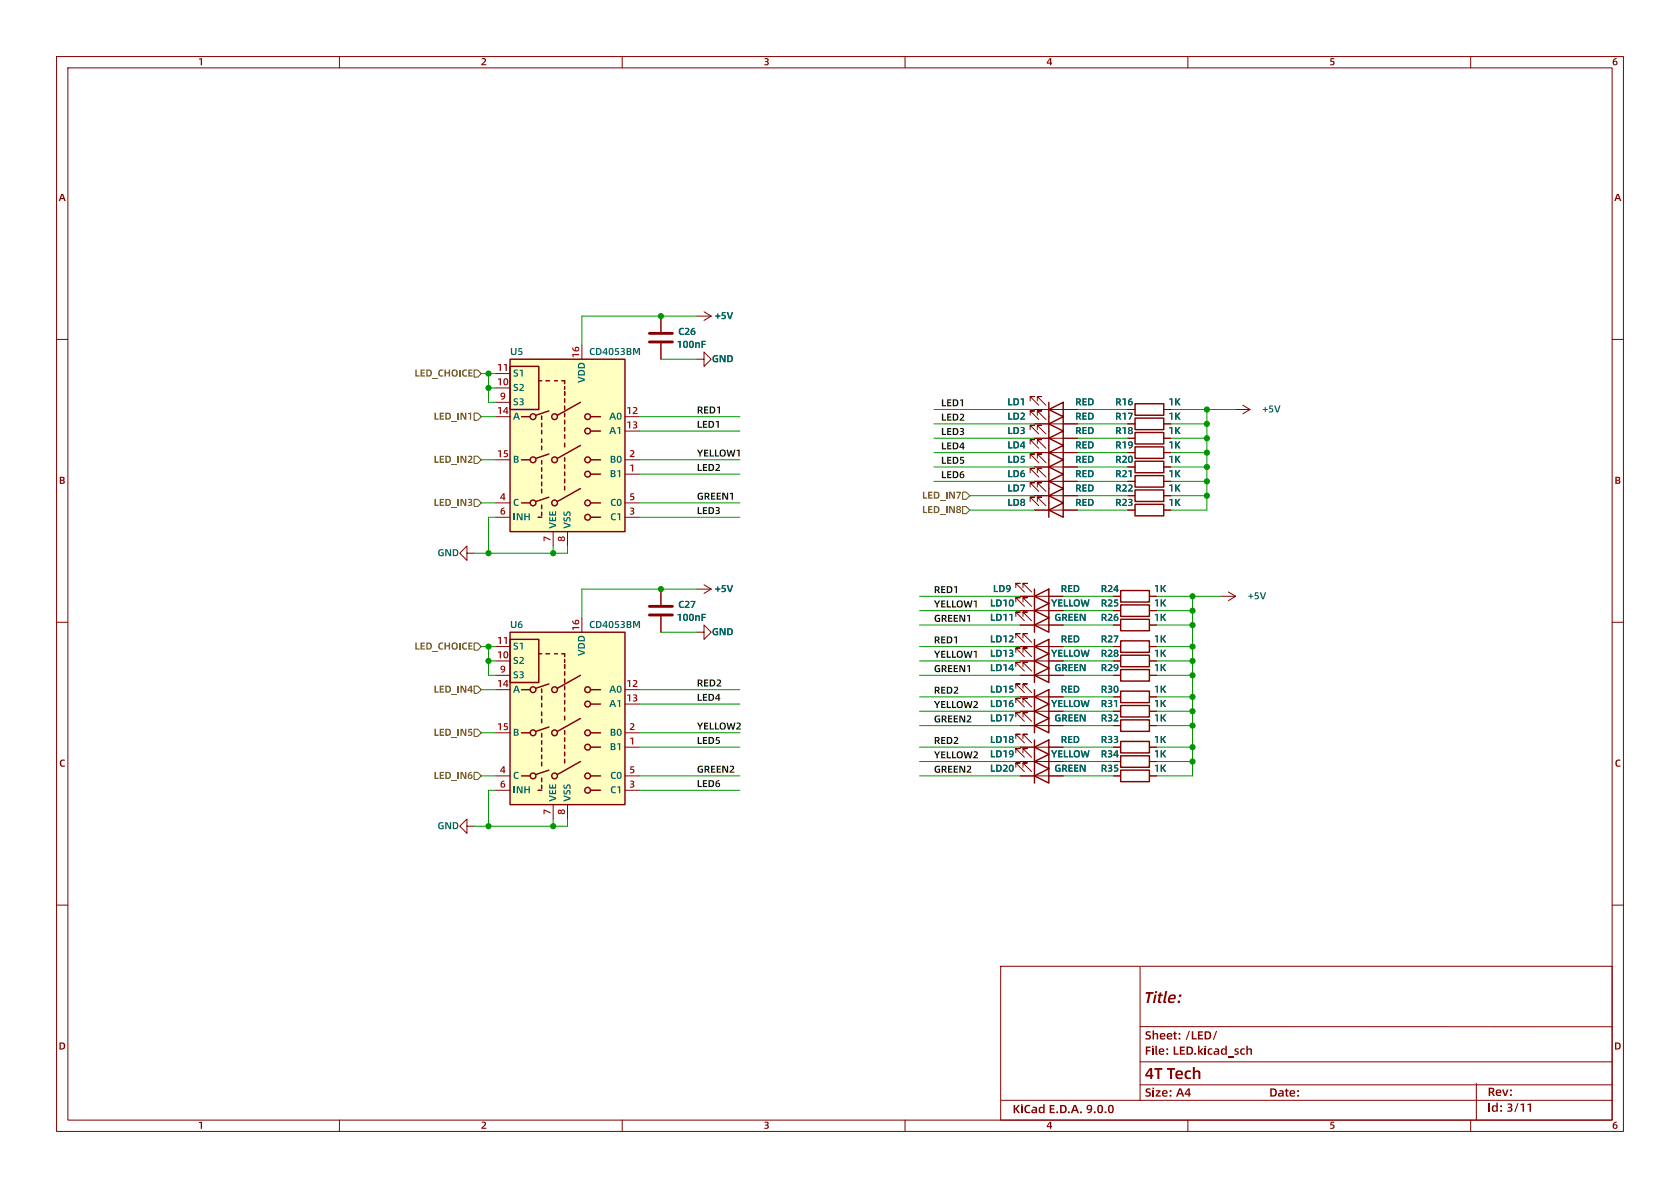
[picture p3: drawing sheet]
<svg xmlns="http://www.w3.org/2000/svg" width="297mm" height="210mm" viewBox="0 0 297 210" stroke-linecap="round" stroke-linejoin="round" font-family="sans-serif">
<defs><g id="words">
<text font-size="2.8" fill="#840000" x="202.1" y="178.4">Title:</text>
<g font-size="2.1" fill="#840000">
<text x="202.4" y="184.6">Sheet: /LED/</text>
<text x="202.4" y="187.3">File: LED.kicad_sch</text>
<text x="202.4" y="194.7">Size: A4</text>
<text x="224.4" y="194.7">Date:</text>
<text x="263" y="194.6">Rev:</text>
</g>
<g font-size="1.8" fill="#006464">
<text x="126.4" y="57.1">+5V</text>
<text x="126.4" y="105.4">+5V</text>
</g>
<g font-size="1.8" fill="#a90000">
<text x="87.9" y="65.8">11</text>
<text x="102.6" y="63.3" transform="rotate(-90 102.6 63.3)">16</text>
<text x="87.9" y="68.3">10</text>
<text x="88.4" y="70.9">9</text>
<text x="87.9" y="73.4">14</text>
<text x="110.7" y="73.4">12</text>
<text x="110.7" y="75.9">13</text>
<text x="87.9" y="81">15</text>
<text x="111.2" y="81">2</text>
<text x="111.2" y="83.6">1</text>
<text x="88.4" y="88.6">4</text>
<text x="111.2" y="88.6">5</text>
<text x="88.4" y="91.2">6</text>
<text x="97.5" y="95.8" transform="rotate(-90 97.5 95.8)">7</text>
<text x="100.1" y="95.8" transform="rotate(-90 100.1 95.8)">8</text>
<text x="111.2" y="91.2">3</text>
<text x="102.6" y="111.5" transform="rotate(-90 102.6 111.5)">16</text>
<text x="87.9" y="114">11</text>
<text x="87.9" y="116.6">10</text>
<text x="88.4" y="119.1">9</text>
<text x="87.9" y="121.7">14</text>
<text x="110.7" y="121.7">12</text>
<text x="110.7" y="124.2">13</text>
<text x="87.9" y="129.3">15</text>
<text x="111.2" y="129.3">2</text>
<text x="111.2" y="131.8">1</text>
<text x="88.4" y="136.9">4</text>
<text x="111.2" y="136.9">5</text>
<text x="88.4" y="139.4">6</text>
<text x="111.2" y="139.4">3</text>
<text x="97.5" y="144" transform="rotate(-90 97.5 144)">7</text>
<text x="100.1" y="144" transform="rotate(-90 100.1 144)">8</text>
</g>
<g font-size="1.8" fill="#0f0f0f">
<text x="123.2" y="73.3">RED1</text>
<text x="123.2" y="75.9">LED1</text>
<text x="166.4" y="72">LED1</text>
<text x="166.4" y="77.1">LED3</text>
<text x="166.4" y="74.6">LED2</text>
<text x="123.2" y="80.9">YELLOW1</text>
<text x="123.2" y="83.5">LED2</text>
<text x="166.4" y="82.2">LED5</text>
<text x="166.4" y="79.7">LED4</text>
<text x="123.2" y="88.6">GREEN1</text>
<text x="166.4" y="84.7">LED6</text>
<text x="123.2" y="91.1">LED3</text>
<text x="165.1" y="107.6">YELLOW1</text>
<text x="165.1" y="105.1">RED1</text>
<text x="165.1" y="110.1">GREEN1</text>
<text x="165.1" y="114">RED1</text>
<text x="165.1" y="119">GREEN1</text>
<text x="165.1" y="116.5">YELLOW1</text>
<text x="123.2" y="121.6">RED2</text>
<text x="123.2" y="124.1">LED4</text>
<text x="165.1" y="125.4">YELLOW2</text>
<text x="165.1" y="122.8">RED2</text>
<text x="123.2" y="131.7">LED5</text>
<text x="123.2" y="129.2">YELLOW2</text>
<text x="165.1" y="131.7">RED2</text>
<text x="165.1" y="127.9">GREEN2</text>
<text x="123.2" y="136.8">GREEN2</text>
<text x="165.1" y="136.8">GREEN2</text>
<text x="165.1" y="134.3">YELLOW2</text>
<text x="123.2" y="139.4">LED6</text>
</g>
<g font-size="1.8" fill="#840000">
<text x="197.1" y="72.4">R16</text>
<text x="197.1" y="77.4">R18</text>
<text x="197.1" y="74.9">R17</text>
<text x="197.1" y="82.5">R20</text>
<text x="197.1" y="80">R19</text>
<text x="197.1" y="85.1">R21</text>
<text x="197.1" y="87.6">R22</text>
<text x="197.1" y="90.1">R23</text>
<text x="194.6" y="105.4">R24</text>
<text x="194.6" y="107.9">R25</text>
<text x="194.6" y="110.5">R26</text>
<text x="194.6" y="114.3">R27</text>
<text x="194.6" y="119.4">R29</text>
<text x="194.6" y="116.8">R28</text>
<text x="194.6" y="125.7">R31</text>
<text x="194.6" y="123.2">R30</text>
<text x="194.6" y="128.2">R32</text>
<text x="194.6" y="132.1">R33</text>
<text x="194.6" y="137.1">R35</text>
<text x="194.6" y="134.6">R34</text>
</g>
</g></defs>
<path d="M10 10h277v190h-277zM12 12h273v186h-273zM60 10v2M110 10v2M160 10v2M210 10v2M260 10v2M176.9 170.8h108.1v27.2h-108.1z" fill="none" stroke="#840000" stroke-width=".18"/>
<g fill="#840000">
<path d="M35.2 10.4l.5-.1v1.2h-.2v-1h-.3z"/>
<path d="M85.2 10.3a.49 .49 0 0 1 .7 .2 .49 .49 0 0 1-.3 .7l-.2 .1h.6v.2h-.9v-.2l.6-.7-.2-.1h-.3z"/>
<path d="M135.2 10.3a.4 .4 0 0 1 .5 0 .4 .4 0 0 1 .1 .5l.1 .3a.49 .49 0 0 1-.2 .5 .49 .49 0 0 1-.6-.1v-.2l.2 .1a.26 .26 0 0 0 .3 0 .26 .26 0 0 0 0-.4 .26 .26 0 0 0-.3 0v-.2l.4-.1a.29 .29 0 0 0-.2-.3 .29 .29 0 0 0-.3 .1z"/>
<path d="M185.6 10.3h.2v.8h.2l-.2 .4h-.2v-.2h-.5v-.2h.5v-.6l-.4 .6h-.1z"/>
<path d="M235.2 10.3h.7v.2h-.5v.3a.44 .44 0 0 1 .5 .4 .44 .44 0 0 1-.6 .4l-.1-.1v-.2l.1 .1a.27 .27 0 0 0 .3-.1 .27 .27 0 0 0 0-.3 .27 .27 0 0 0-.3-.1l-.2 .1z"/>
<path d="M285.3 10.4l.5-.1v.2l-.3 .1-.2 .2a.44 .44 0 0 1 .6 .3 .44 .44 0 0 1-.4 .5 .44 .44 0 0 1-.4-.5h.2a.23 .23 0 0 0 .3 .2 .23 .23 0 0 0 .1-.4 .23 .23 0 0 0-.4 .1l-.2 .1z"/>
</g>
<path d="M60 198v2M110 198v2M160 198v2M210 198v2M260 198v2" fill="none" stroke="#840000" stroke-width=".18"/>
<g fill="#840000">
<path d="M35.2 198.4l.5-.1v1.2h-.2v-1l-.3 .1z"/>
<path d="M85.2 198.3a.49 .49 0 0 1 .7 .2 .49 .49 0 0 1-.3 .7l-.2 .2h.6v.1h-.9v-.2l.6-.6-.2-.2h-.3z"/>
<path d="M135.2 198.3a.4 .4 0 0 1 .5 0 .4 .4 0 0 1 .1 .6l.1 .2a.49 .49 0 0 1-.2 .5 .49 .49 0 0 1-.6-.1v-.2l.2 .1a.26 .26 0 0 0 .3 0 .26 .26 0 0 0 0-.4 .26 .26 0 0 0-.3 0v-.2l.4-.1a.29 .29 0 0 0-.2-.3 .29 .29 0 0 0-.3 .1z"/>
<path d="M185.6 198.3h.2v.8h.2l-.2 .4h-.2v-.2h-.5v-.2h.5v-.6l-.4 .6h-.1z"/>
<path d="M235.2 198.3h.7v.2h-.5v.3a.44 .44 0 0 1 .5 .4 .44 .44 0 0 1-.6 .4l-.1-.1v-.2l.1 .1a.27 .27 0 0 0 .3-.1 .27 .27 0 0 0 0-.3 .27 .27 0 0 0-.3-.1l-.2 .1z"/>
<path d="M285.3 198.4l.5-.1v.2l-.3 .1-.2 .2a.44 .44 0 0 1 .6 .3 .44 .44 0 0 1-.4 .5 .44 .44 0 0 1-.4-.5h.2a.23 .23 0 0 0 .3 .2 .23 .23 0 0 0 .1-.4 .23 .23 0 0 0-.4 .2h-.2z"/>
</g>
<path d="M10 60h2M10 110h2M10 160h2" fill="none" stroke="#840000" stroke-width=".18"/>
<g fill="#840000">
<path d="M10.8 34.3h.4l.4 1.2h-.2l-.1-.3h-.6l-.1 .3h-.2l.2-.5h.6l-.2-.5-.2 .5h-.2z"/>
<path d="M10.6 84.3h.4a.33 .33 0 0 1 .4 .2 .33 .33 0 0 1-.2 .4l.3 .2a.36 .36 0 0 1-.5 .4h-.4v-.2h.5l.1-.2-.4-.1v.3h-.2v-.5h.5l.1-.3h-.4v.3h-.2z"/>
<path d="M10.7 134.4l.6-.1h.2v.2a.44 .44 0 0 0-.7 .4 .44 .44 0 0 0 .7 .4v.2a.67 .67 0 0 1-.9-.2 .67 .67 0 0 1 .1-.9z"/>
<path d="M10.5 184.3h.4a.63 .63 0 0 1 .6 .6 .63 .63 0 0 1-.6 .6h-.4v-.2a.5 .5 0 0 0 .7-.1 .5 .5 0 0 0-.1-.7h-.4v.8h-.2z"/>
</g>
<path d="M285 60h2M285 110h2M285 160h2" fill="none" stroke="#840000" stroke-width=".18"/>
<g fill="#840000">
<path d="M285.8 34.3h.4l.4 1.2h-.2l-.1-.3h-.6l-.1 .3h-.2l.2-.5h.6l-.2-.5-.2 .5h-.2z"/>
<path d="M285.6 84.3h.4a.33 .33 0 0 1 .4 .2 .33 .33 0 0 1-.2 .4l.3 .2a.36 .36 0 0 1-.5 .4h-.4v-.2h.5l.1-.2-.4-.1v.3h-.2v-.5h.5l.1-.3h-.4v.3h-.2z"/>
<path d="M285.7 134.4l.6-.1h.2v.2a.44 .44 0 0 0-.7 .4 .44 .44 0 0 0 .7 .4v.2a.67 .67 0 0 1-.9-.2 .67 .67 0 0 1 .1-.9z"/>
<path d="M285.5 184.3h.4a.63 .63 0 0 1 .6 .6 .63 .63 0 0 1-.6 .6h-.4v-.2a.5 .5 0 0 0 .7-.1 .5 .5 0 0 0-.1-.7h-.4v.8h-.2z"/>
<path d="M224.6 192.4h.4a.73 .73 0 0 1 .7 .7 .73 .73 0 0 1-.7 .8h-.4v-.3a.61 .61 0 0 0 .8-.3 .48 .48 0 0 0 0-.6 .48 .48 0 0 0-.6-.1v1h-.2z"/>
<path d="M227.3 192.5h.3v.2h.2v.2h-.2v.7l.2 .1v.2h-.1a.3 .3 0 0 1-.4-.4v-.6h-.2z"/>
</g>
<path d="M177 194.5h108" fill="none" stroke="#840000" stroke-width=".18"/>
<g fill="#840000">
<path d="M179.2 195.3h.3v.6l.5-.6h.3l-.5 .7 .5 .8h-.3l-.4-.7-.1 .7h-.3z"/>
<path d="M180.5 195.7h.3v1.1h-.3z"/>
<path d="M181.3 195.5l.7-.2 .1 .1v.2a.51 .51 0 0 0-.7 .5 .51 .51 0 0 0 .7 .4v.2a.77 .77 0 0 1-1-.2 .77 .77 0 0 1 .2-1z"/>
<path d="M182.6 195.6h.1a.44 .44 0 0 1 .6 .4v.8h-.2v-.2l-.2 .2a.37 .37 0 0 1-.6-.3h.3l.1 .1a.29 .29 0 0 0 .4-.3l-.8 .2a.36 .36 0 0 1 .5-.4h.3v-.1l-.5-.1z"/>
<path d="M183.7 195.8l.5-.2 .2 .2v-.6h.3v1.6h-.2l-.1-.2a.46 .46 0 0 1-.5 .2 .46 .46 0 0 1-.3-.6h.3a.32 .32 0 0 0 .4 .4 .32 .32 0 0 0 .1-.5l-.2-.3a.28 .28 0 0 0-.3 .1 .28 .28 0 0 0 0 .3h-.3z"/>
<path d="M185.6 195.3h.8v.3h-.6v.3h.6v.2h-.6v.4h.7v.3h-.9z"/>
<path d="M187.4 195.3h.5a.73 .73 0 0 1 .7 .8 .73 .73 0 0 1-.7 .7h-.5v-.3a.61 .61 0 0 0 .9-.3 .48 .48 0 0 0-.1-.5 .48 .48 0 0 0-.5-.1v.9h-.3z"/>
<path d="M189.8 195.3h.4l.6 1.5h-.3l-.2-.4h-.6l-.1 .4h-.3l.2-.6h.7l-.2-.6-.2 .6h-.3z"/>
<path d="M192.2 195.5a.57 .57 0 0 1 .8-.1 .57 .57 0 0 1 .1 .8 .7 .7 0 0 1-.8 .6v-.2a.47 .47 0 0 0 .5-.4l-.2 .1a.43 .43 0 0 1-.5-.5h.2a.27 .27 0 0 0 .4 .2 .27 .27 0 0 0 .1-.4 .27 .27 0 0 0-.5 .1l-.2 .1z"/>
<path d="M194.2 195.4a.59 .59 0 0 1 .7 .1 .59 .59 0 0 1 .1 .7 .54 .54 0 0 1-.6 .6 .54 .54 0 0 1-.4-.7h.2a.32 .32 0 0 0 .1 .4 .32 .32 0 0 0 .3 0l.1-.4a.32 .32 0 0 0 0-.4 .32 .32 0 0 0-.4-.1l-.1 .5h-.2z"/>
<path d="M196.1 195.4a.59 .59 0 0 1 .7 .1 .59 .59 0 0 1 .1 .7 .54 .54 0 0 1-.6 .6 .54 .54 0 0 1-.4-.7h.2a.32 .32 0 0 0 0 .4 .32 .32 0 0 0 .4 0l.1-.4a.32 .32 0 0 0 0-.4 .32 .32 0 0 0-.4-.1l-.1 .5h-.2z"/>
<circle cx="180.7" cy="195.3" r=".16"/>
<circle cx="186.9" cy="196.6" r=".18"/>
<circle cx="189" cy="196.6" r=".18"/>
<circle cx="191.1" cy="196.6" r=".18"/>
<circle cx="193.5" cy="196.6" r=".18"/>
<circle cx="195.4" cy="196.6" r=".18"/>
</g>
<path d="M201.5 191.8h83.5" fill="none" stroke="#840000" stroke-width=".18"/>
<g fill="#840000">
<path d="M263.2 192.3h.4a.46 .46 0 0 1 .6 .3 .46 .46 0 0 1-.3 .5l.4 .6h-.3l-.4-.5h-.2v.5h-.2v-.7h.2a.29 .29 0 0 0 .5-.3 .29 .29 0 0 0-.5-.2v.5h-.2z"/>
<path d="M202.6 192.5l.3-.1h.5v.3l-.3-.1a.21 .21 0 0 0-.3 0 .21 .21 0 0 0 .1 .3 .5 .5 0 0 1 .6 .7 .5 .5 0 0 1-.8 .3l-.2-.1v-.2h.2a.29 .29 0 0 0 .4 .1 .29 .29 0 0 0 .1-.4l-.4-.1a.4 .4 0 0 1-.2-.7z"/>
<path d="M208.4 192.4h.4l.6 1.5h-.3l-.2-.4h-.6l-.1 .4h-.3l.2-.7h.8l-.3-.6-.2 .6h-.3z"/>
<path d="M210 192.4h.3v.9h.2v.2h-.2v.4h-.2v-.4h-.7v-.2h.7v-.6l-.4 .6h-.3z"/>
<path d="M263.2 195.1h.2v1.4h-.2z"/>
<path d="M263.9 195.5l.4-.1 .2 .2v-.7h.3v1.6h-.2l-.1-.1a.46 .46 0 0 1-.5 .1 .46 .46 0 0 1-.3-.5h.3a.32 .32 0 0 0 .4 .3 .32 .32 0 0 0 .1-.5l-.2-.2a.28 .28 0 0 0-.2 .1 .28 .28 0 0 0-.1 .3h-.3z"/>
<path d="M266.5 195.1a.47 .47 0 0 1 .7 0 .47 .47 0 0 1 .1 .6l-.2 .1a.42 .42 0 0 1 .3 .5 .42 .42 0 0 1-.6 .3l-.3-.1v-.2h.4l.2-.1a.31 .31 0 0 0-.1-.3 .31 .31 0 0 0-.4 0v-.2h.1a.23 .23 0 0 0 .4-.2 .23 .23 0 0 0-.3-.2h-.3z"/>
<path d="M268.3 195h.2l-.6 1.6h-.2z"/>
<path d="M268.8 195.2l.6-.1v1.4h-.2v-1.2l-.4 .1z"/>
<path d="M270 195.2l.7-.1v1.4h-.3v-1.2l-.4 .1z"/>
<circle cx="203.9" cy="192.4" r=".16"/>
<circle cx="265.4" cy="195.5" r=".18"/>
<circle cx="265.4" cy="196.4" r=".18"/>
</g>
<path d="M201.5 187.7h83.5" fill="none" stroke="#840000" stroke-width=".18"/>
<g fill="#840000">
<path d="M202.6 175.4h1.4l-.1 .3h-.5l-.3 1.6h-.4l.3-1.6h-.5z"/>
<path d="M205 175.4h.4l-.1 .4h.3l-.1 .3h-.3l-.1 .9h.2v.3a.38 .38 0 0 1-.5 0 .38 .38 0 0 1-.1-.5l.2-.7h-.2v-.3h.2z"/>
<path d="M206 175.2h.4l-.4 1.8h.2l-.1 .3a.32 .32 0 0 1-.3 0 .32 .32 0 0 1-.2-.3z"/>
<path d="M202.6 185h.8v.2h-.6v.4h.6v.3h-.6v.6h-.2z"/>
<path d="M204.3 184.9h.2v1.3l.2 .1v.2a.29 .29 0 0 1-.4-.3z"/>
<path d="M207.5 185h.3v1.2h.6v.3h-.9z"/>
<path d="M208.6 185h.8v.2h-.5v.4h.5v.2h-.5v.4h.6v.3h-.9z"/>
<path d="M209.8 185h.4a.73 .73 0 0 1 .7 .7 .73 .73 0 0 1-.7 .8h-.4v-.3a.61 .61 0 0 0 .8-.3 .48 .48 0 0 0 0-.6 .48 .48 0 0 0-.6-.1v1h-.2z"/>
<path d="M211.8 184.9h.3v.9l.4-.5h.3l-.5 .5 .5 .7h-.3l-.4-.5v.5h-.3z"/>
<path d="M216 185.4l.4-.1 .2 .2v-.6h.3v1.6h-.2l-.1-.2a.46 .46 0 0 1-.5 .1 .46 .46 0 0 1-.3-.5h.3a.32 .32 0 0 0 .4 .4 .32 .32 0 0 0 .1-.6l-.2-.2a.28 .28 0 0 0-.3 .1 .28 .28 0 0 0 0 .3h-.3z"/>
<path d="M220.3 184.9h.3v.6l.1-.2a.37 .37 0 0 1 .4 0 .37 .37 0 0 1 .2 .4v.8h-.2v-.7a.24 .24 0 0 0-.2-.3 .24 .24 0 0 0-.3 .2v.8h-.3z"/>
<circle cx="204.4" cy="175.4" r=".21"/>
</g>
<path d="M201.5 181.5h83.5" fill="none" stroke="#840000" stroke-width=".18"/>
<g fill="#840000">
<path d="M202.6 182.4l.3-.1h.5v.3l-.3-.1a.21 .21 0 0 0-.3 0 .21 .21 0 0 0 .1 .3 .5 .5 0 0 1 .6 .7 .5 .5 0 0 1-.8 .3l-.2-.1v-.2h.2a.29 .29 0 0 0 .4 .1 .29 .29 0 0 0 .1-.4l-.4-.1a.4 .4 0 0 1-.2-.7z"/>
<path d="M203.8 182.2h.2v.6l.2-.2a.37 .37 0 0 1 .4 0 .37 .37 0 0 1 .2 .4v.8h-.3v-.7a.24 .24 0 0 0-.2-.3 .24 .24 0 0 0-.3 .2v.8h-.2z"/>
<path d="M210.2 182.2h.2l-.6 1.6h-.2z"/>
<path d="M210.7 182.3h.3v1.2h.6v.3h-.9z"/>
<path d="M211.8 182.3h.8v.2h-.5v.4h.5v.2h-.5v.4h.6v.3h-.9z"/>
<path d="M213 182.3h.4a.73 .73 0 0 1 .7 .7 .73 .73 0 0 1-.7 .8h-.4v-.3a.61 .61 0 0 0 .8-.3 .48 .48 0 0 0 0-.6 .48 .48 0 0 0-.6-.1v1h-.2z"/>
<path d="M215 182.2h.2l-.6 1.6h-.2z"/>
<path d="M203.3 188.8h.4v1.2h.2v.3h-.2v.4h-.4v-.4h-.8v-.3h.8v-.8l-.5 .8h-.3z"/>
<path d="M204.1 188.8h1.4v.3h-.5v1.6h-.4v-1.6h-.5z"/>
<path d="M206.3 188.8h1.4v.3h-.5v1.6h-.4v-1.6h-.5z"/>
<path d="M208 189.4a.69 .69 0 0 1 .8-.1 .69 .69 0 0 1 .3 .8h-1a.56 .56 0 0 0 1 .3v.3a.79 .79 0 0 1-1 0 .79 .79 0 0 1-.3-.8l1-.1a.34 .34 0 0 0-.4-.3 .34 .34 0 0 0-.3 .4h-.3z"/>
<path d="M209.6 189.4l.4-.2h.5v.4a.51 .51 0 0 0-.7 .4 .51 .51 0 0 0 .7 .4v.3a.83 .83 0 0 1-1-.2 .83 .83 0 0 1 .1-1.1z"/>
<path d="M210.9 188.6h.3v.8a.53 .53 0 0 1 .6-.2 .53 .53 0 0 1 .4 .5v1h-.3v-.9a.32 .32 0 0 0-.3-.3 .32 .32 0 0 0-.4 .2v1h-.3z"/>
</g>
<path d="M123.2 63.5h1.3v-1.3l1.2 1.3-1.2 1.3v-1.3M201.5 170.9v23.7M261 191.5v6.5" fill="none" stroke="#840000" stroke-width=".18"/>
<g fill="#006464">
<path d="M126.1 62.9l.7-.1h.1v.2a.44 .44 0 0 0-.7 .3 .44 .44 0 0 0 .5 .5v-.3h-.2v-.2h.5v.7a.68 .68 0 0 1-1-.2 .68 .68 0 0 1 .1-.9z"/>
<path d="M127.2 62.8h.4l.4 .9v-.9h.3v1.2h-.3l-.5-1v1h-.3z"/>
<path d="M128.6 62.8h.4a.62 .62 0 0 1 .6 .6 .62 .62 0 0 1-.6 .6h-.4v-.2a.49 .49 0 0 0 .6-.1 .49 .49 0 0 0-.1-.7h-.3v.8h-.2z"/>
</g>
<path d="M200.7 71.4h5v2h-5z" fill="none" stroke="#840000" stroke-width=".25"/>
<path d="M205.7 72.4h1.3" fill="none" stroke="#840000" stroke-width=".18"/>
<g fill="#006464">
<path d="M197.3 70.4h.4a.39 .39 0 0 1 .4 .3 .39 .39 0 0 1-.2 .5l.4 .4h-.3l-.3-.4h-.2v.4h-.2v-.6h.2a.25 .25 0 0 0 .4-.2 .25 .25 0 0 0-.4-.2v.4h-.2z"/>
<path d="M198.5 70.5l.5-.1v1.2h-.2v-1l-.3 .1z"/>
<path d="M199.6 70.5l.5-.1v.2l-.3 .1-.2 .2a.43 .43 0 0 1 .6 .3 .43 .43 0 0 1-.4 .5 .43 .43 0 0 1-.4-.5h.2a.23 .23 0 0 0 .4 .2 .23 .23 0 0 0 0-.4 .23 .23 0 0 0-.4 .2h-.2z"/>
<path d="M206.7 70.5l.6-.1v1.2h-.3v-1l-.3 .1z"/>
<path d="M207.7 70.4h.3v.5l.4-.5h.3l-.5 .6 .5 .6h-.3l-.4-.5v.5h-.3z"/>
</g>
<path d="M182.1 73.4v-.8h.8h-.8l1.5 1.6M182.9 74.9h7.6M183.4 73.4v-.8h.7h-.7l1.5 1.6" fill="none" stroke="#840000" stroke-width=".18"/>
<path d="M185.4 74.9l2.6-1.2v2.5zM185.4 73.7v2.5" fill="none" stroke="#840000" stroke-width=".25"/>
<g fill="#006464">
<path d="M178.2 73h.3v1h.5v.2h-.8z"/>
<path d="M179.2 73h.4a.62 .62 0 0 1 .6 .6 .62 .62 0 0 1-.6 .6h-.4v-.2a.49 .49 0 0 0 .7-.1 .49 .49 0 0 0-.2-.7h-.3v.8h-.2z"/>
<path d="M180.4 73a.48 .48 0 0 1 .8 .1 .48 .48 0 0 1-.3 .7l-.3 .2h.6v.2h-.8v-.2l.6-.7-.2-.2-.4 .1z"/>
<path d="M190.2 73h.4a.39 .39 0 0 1 .5 .2 .39 .39 0 0 1-.3 .5l.4 .5h-.3l-.3-.5h-.1v.5h-.3v-.7h.3a.25 .25 0 0 0 .3-.2 .25 .25 0 0 0-.3-.2v.4h-.3z"/>
<path d="M191.4 73h.7v.2h-.5v.3h.5v.1h-.5v.4h.5v.2h-.7z"/>
<path d="M192.4 73h.4a.62 .62 0 0 1 .5 .6 .62 .62 0 0 1-.5 .6h-.4v-.2a.49 .49 0 0 0 .6-.1 .49 .49 0 0 0-.1-.7h-.3v.8h-.2z"/>
</g>
<path d="M218.4 72.4h2.6M219.7 71.6l1.3 .8M221 72.4l-1.3 .8" fill="none" stroke="#840000" stroke-width=".18"/>
<g fill="#006464">
<path d="M223.2 72.3h.4v-.4h.2v.4h.3v.2h-.3v.3h-.2v-.3h-.4z"/>
<path d="M224.4 71.7h.6v.2h-.4l-.1 .3a.43 .43 0 0 1 .6 .4 .43 .43 0 0 1-.6 .3h-.2v-.2h.1a.26 .26 0 0 0 .4 0 .26 .26 0 0 0 0-.3 .26 .26 0 0 0-.3-.1h-.2z"/>
<path d="M225.2 71.7h.3l.3 1 .3-1h.3l-.4 1.2h-.3z"/>
</g>
<path d="M200.7 81.5h5v2.1h-5z" fill="none" stroke="#840000" stroke-width=".25"/>
<path d="M205.7 82.6h1.3" fill="none" stroke="#840000" stroke-width=".18"/>
<g fill="#006464">
<path d="M197.3 80.6h.4a.39 .39 0 0 1 .4 .2 .39 .39 0 0 1-.2 .5l.4 .5h-.3l-.3-.5h-.2v.5h-.2v-.6h.2a.25 .25 0 0 0 .4-.2 .25 .25 0 0 0-.4-.2v.4h-.2z"/>
<path d="M198.5 80.6a.48 .48 0 0 1 .7 .2 .48 .48 0 0 1-.3 .6l-.2 .2h.5v.2h-.8v-.2l.6-.7-.2-.1h-.3z"/>
<path d="M199.6 80.6a.5 .5 0 0 1 .6 .1 .5 .5 0 0 1 .1 .6 .46 .46 0 0 1-.5 .5 .46 .46 0 0 1-.4-.6h.2a.27 .27 0 0 0 .1 .4 .27 .27 0 0 0 .3 0 .27 .27 0 0 0 .1-.4 .27 .27 0 0 0-.1-.4 .27 .27 0 0 0-.3 0 .27 .27 0 0 0-.1 .4h-.2z"/>
<path d="M206.7 80.6h.6v1.2h-.3v-1h-.3z"/>
<path d="M207.7 80.6h.3v.5l.4-.5h.3l-.5 .5 .5 .7h-.3l-.4-.5v.5h-.3z"/>
</g>
<path d="M200.7 76.5h5v2h-5z" fill="none" stroke="#840000" stroke-width=".25"/>
<path d="M205.7 77.5h1.3" fill="none" stroke="#840000" stroke-width=".18"/>
<g fill="#006464">
<path d="M197.3 75.5h.4a.39 .39 0 0 1 .4 .3 .39 .39 0 0 1-.2 .4l.4 .5h-.3l-.3-.4h-.2v.4h-.2v-.6h.2a.25 .25 0 0 0 .4-.2 .25 .25 0 0 0-.4-.2v.4h-.2z"/>
<path d="M198.5 75.6l.5-.1v1.2h-.2v-1l-.3 .1z"/>
<path d="M199.5 75.6a.38 .38 0 0 1 .6-.1 .38 .38 0 0 1 0 .6 .38 .38 0 0 1 .1 .5 .38 .38 0 0 1-.6 .1l-.2-.2v-.1h.2a.23 .23 0 0 0 .3 .2 .23 .23 0 0 0 .1-.4 .23 .23 0 0 0-.4 .1l-.2 .1 .2-.3-.2-.3h.2a.2 .2 0 0 0 .3 .2 .2 .2 0 0 0 .1-.3 .21 .21 0 0 0-.4 .1h-.2z"/>
<path d="M206.7 75.6l.6-.1v1.2h-.3v-1l-.3 .1z"/>
<path d="M207.7 75.5h.3v.5l.4-.5h.3l-.5 .6 .5 .6h-.3l-.4-.5v.5h-.3z"/>
</g>
<path d="M215.9 105.4h2.5M217.2 104.6l1.2 .8M218.4 105.4l-1.2 .8" fill="none" stroke="#840000" stroke-width=".18"/>
<g fill="#006464">
<path d="M220.7 105.3h.3v-.3h.2v.3h.4v.2h-.4v.4h-.2v-.4h-.3z"/>
<path d="M221.9 104.7h.6v.2h-.5v.3a.43 .43 0 0 1 .6 .4 .43 .43 0 0 1-.7 .3h-.1v-.2l.1 .1a.26 .26 0 0 0 .4-.1 .26 .26 0 0 0 0-.3 .26 .26 0 0 0-.4-.1l-.1 .1z"/>
<path d="M222.7 104.7h.3l.3 1 .3-1h.2l-.4 1.2h-.3z"/>
</g>
<path d="M198.1 104.4h5.1v2h-5.1z" fill="none" stroke="#840000" stroke-width=".25"/>
<path d="M203.2 105.4h1.3" fill="none" stroke="#840000" stroke-width=".18"/>
<g fill="#006464">
<path d="M194.8 103.4h.3a.39 .39 0 0 1 .5 .3 .39 .39 0 0 1-.2 .5l.3 .5h-.2l-.4-.5h-.1v.5h-.2v-.7h.2a.25 .25 0 0 0 .4-.2 .25 .25 0 0 0-.4-.2v.4h-.2z"/>
<path d="M195.9 103.5a.48 .48 0 0 1 .7 .1 .48 .48 0 0 1-.3 .7l-.2 .2h.6v.2h-.9v-.2l.6-.7-.1-.2h-.4z"/>
<path d="M197.3 103.4h.3v.8h.1l-.1 .5h-.2v-.3h-.6v-.2h.6v-.5l-.4 .5h-.2z"/>
<path d="M204.2 103.5l.5-.1v1.3h-.2v-1.1l-.3 .1z"/>
<path d="M205.2 103.4h.2v.5l.5-.5h.3l-.5 .6 .5 .7h-.3l-.4-.6-.1 .6h-.2z"/>
</g>
<path d="M198.1 106.9h5.1v2.1h-5.1z" fill="none" stroke="#840000" stroke-width=".25"/>
<path d="M203.2 108h1.3" fill="none" stroke="#840000" stroke-width=".18"/>
<g fill="#006464">
<path d="M194.8 106h.3a.39 .39 0 0 1 .5 .2 .39 .39 0 0 1-.2 .5l.3 .5h-.2l-.4-.5h-.1v.5h-.2v-.6h.2a.25 .25 0 0 0 .4-.2 .25 .25 0 0 0-.4-.2v.4h-.2z"/>
<path d="M195.9 106a.48 .48 0 0 1 .7 .2 .48 .48 0 0 1-.3 .6l-.2 .2h.6v.2h-.9v-.2l.6-.7-.1-.1h-.4z"/>
<path d="M197 106h.6v.2h-.4l-.1 .2a.43 .43 0 0 1 .6 .5 .43 .43 0 0 1-.6 .3h-.2v-.2h.2a.26 .26 0 0 0 .3 0 .26 .26 0 0 0 0-.4 .26 .26 0 0 0-.3 0h-.2z"/>
<path d="M204.2 106h.5v1.2h-.2v-1h-.3z"/>
<path d="M205.2 106h.2v.5l.5-.5h.3l-.5 .5 .5 .7h-.3l-.4-.5-.1 .5h-.2z"/>
</g>
<path d="M198.1 131.1h5.1v2h-5.1z" fill="none" stroke="#840000" stroke-width=".25"/>
<path d="M203.2 132.1h1.3" fill="none" stroke="#840000" stroke-width=".18"/>
<g fill="#006464">
<path d="M194.8 130.1h.3a.39 .39 0 0 1 .5 .3 .39 .39 0 0 1-.2 .4l.3 .5h-.2l-.4-.4h-.1v.4h-.2v-.6h.2a.25 .25 0 0 0 .4-.2 .25 .25 0 0 0-.4-.2v.4h-.2z"/>
<path d="M195.9 130.1a.39 .39 0 0 1 .6 0 .39 .39 0 0 1 0 .6l.1 .2a.48 .48 0 0 1-.2 .5 .48 .48 0 0 1-.5-.1v-.2l.1 .1a.25 .25 0 0 0 .3 0 .25 .25 0 0 0 .1-.4 .25 .25 0 0 0-.4 0v-.2l.4-.1a.28 .28 0 0 0-.2-.3 .28 .28 0 0 0-.3 .1z"/>
<path d="M197 130.1a.39 .39 0 0 1 .5 0 .39 .39 0 0 1 0 .6l.2 .2a.48 .48 0 0 1-.3 .5 .48 .48 0 0 1-.5-.1v-.2l.1 .1a.25 .25 0 0 0 .4 0 .25 .25 0 0 0 0-.4 .25 .25 0 0 0-.4 0v-.2l.4-.1a.28 .28 0 0 0-.2-.3 .28 .28 0 0 0-.2 .1z"/>
<path d="M204.2 130.2l.5-.1v1.2h-.2v-1l-.3 .1z"/>
<path d="M205.2 130.1h.2v.5l.5-.5h.3l-.5 .6 .5 .6h-.3l-.4-.5-.1 .5h-.2z"/>
</g>
<path d="M198.1 136.1h5.1v2.1h-5.1z" fill="none" stroke="#840000" stroke-width=".25"/>
<path d="M203.2 137.2h1.3" fill="none" stroke="#840000" stroke-width=".18"/>
<g fill="#006464">
<path d="M194.8 135.2h.3a.39 .39 0 0 1 .5 .2 .39 .39 0 0 1-.2 .5l.3 .5h-.2l-.4-.4h-.1v.4h-.2v-.6h.2a.25 .25 0 0 0 .4-.2 .25 .25 0 0 0-.4-.2v.4h-.2z"/>
<path d="M195.9 135.2a.39 .39 0 0 1 .6 0 .39 .39 0 0 1 0 .5l.1 .3a.48 .48 0 0 1-.2 .5 .48 .48 0 0 1-.5-.1v-.2h.1a.25 .25 0 0 0 .3 0 .25 .25 0 0 0 .1-.3 .25 .25 0 0 0-.4 0v-.2l.4-.1a.28 .28 0 0 0-.2-.3 .28 .28 0 0 0-.3 .1z"/>
<path d="M197 135.2h.6v.2h-.4l-.1 .3a.43 .43 0 0 1 .6 .4 .43 .43 0 0 1-.6 .3h-.2v-.2h.2a.26 .26 0 0 0 .3 0 .26 .26 0 0 0 0-.3 .26 .26 0 0 0-.3-.1h-.2z"/>
<path d="M204.2 135.3l.5-.1v1.2h-.2v-1h-.3z"/>
<path d="M205.2 135.2h.2v.5l.5-.5h.3l-.5 .6 .5 .6h-.3l-.4-.5-.1 .5h-.2z"/>
</g>
<path d="M198.1 133.6h5.1v2h-5.1z" fill="none" stroke="#840000" stroke-width=".25"/>
<path d="M203.2 134.6h1.3" fill="none" stroke="#840000" stroke-width=".18"/>
<g fill="#006464">
<path d="M194.8 132.6h.3a.39 .39 0 0 1 .5 .3 .39 .39 0 0 1-.2 .5l.3 .5h-.2l-.4-.5h-.1v.5h-.2v-.7h.2a.25 .25 0 0 0 .4-.2 .25 .25 0 0 0-.4-.2v.4h-.2z"/>
<path d="M195.9 132.7a.39 .39 0 0 1 .6 0 .39 .39 0 0 1 0 .5l.1 .3a.48 .48 0 0 1-.2 .4 .48 .48 0 0 1-.5 0v-.2h.1a.25 .25 0 0 0 .3 0 .25 .25 0 0 0 .1-.4 .25 .25 0 0 0-.4 0v-.1l.4-.2a.28 .28 0 0 0-.2-.2 .28 .28 0 0 0-.3 0z"/>
<path d="M197.3 132.6h.3v.8h.1l-.1 .5h-.2v-.3h-.6v-.2h.6v-.5l-.4 .5h-.2z"/>
<path d="M204.2 132.7l.5-.1v1.3h-.2v-1.1l-.3 .1z"/>
<path d="M205.2 132.6h.2v.5l.5-.5h.3l-.5 .6 .5 .7h-.3l-.4-.6-.1 .6h-.2z"/>
</g>
<path d="M198.1 109.5h5.1v2h-5.1z" fill="none" stroke="#840000" stroke-width=".25"/>
<path d="M203.2 110.5h1.3" fill="none" stroke="#840000" stroke-width=".18"/>
<g fill="#006464">
<path d="M194.8 108.5h.3a.39 .39 0 0 1 .5 .3 .39 .39 0 0 1-.2 .5l.3 .4h-.2l-.4-.4h-.1v.4h-.2v-.6h.2a.25 .25 0 0 0 .4-.2 .25 .25 0 0 0-.4-.2v.4h-.2z"/>
<path d="M195.9 108.5a.48 .48 0 0 1 .7 .2 .48 .48 0 0 1-.3 .7l-.2 .2h.6v.1h-.9v-.2l.6-.6-.1-.2h-.4z"/>
<path d="M197.1 108.6l.5-.1v.2l-.4 .1-.1 .2a.43 .43 0 0 1 .6 .3 .43 .43 0 0 1-.4 .5 .43 .43 0 0 1-.4-.5h.2a.23 .23 0 0 0 .3 .2 .23 .23 0 0 0 .1-.4 .23 .23 0 0 0-.4 .2h-.2z"/>
<path d="M204.2 108.6l.5-.1v1.2h-.2v-1l-.3 .1z"/>
<path d="M205.2 108.5h.2v.5l.5-.5h.3l-.5 .6 .5 .6h-.3l-.4-.5-.1 .5h-.2z"/>
</g>
<path d="M200.7 84.1h5v2h-5z" fill="none" stroke="#840000" stroke-width=".25"/>
<path d="M205.7 85.1h1.3" fill="none" stroke="#840000" stroke-width=".18"/>
<g fill="#006464">
<path d="M197.3 83.1h.4a.39 .39 0 0 1 .4 .3 .39 .39 0 0 1-.2 .5l.4 .4h-.3l-.3-.4h-.2v.4h-.2v-.6h.2a.25 .25 0 0 0 .4-.2 .25 .25 0 0 0-.4-.2v.4h-.2z"/>
<path d="M198.5 83.1a.48 .48 0 0 1 .7 .2 .48 .48 0 0 1-.3 .7l-.2 .2h.5v.1h-.8v-.2l.6-.6-.2-.2h-.3z"/>
<path d="M199.5 83.2l.5-.1v1.2h-.2v-1l-.3 .1z"/>
<path d="M206.7 83.2l.6-.1v1.2h-.3v-1l-.3 .1z"/>
<path d="M207.7 83.1h.3v.5l.4-.5h.3l-.5 .6 .5 .6h-.3l-.4-.5v.5h-.3z"/>
</g>
<path d="M200.7 89.2h5v2h-5z" fill="none" stroke="#840000" stroke-width=".25"/>
<path d="M205.7 90.2h1.3" fill="none" stroke="#840000" stroke-width=".18"/>
<g fill="#006464">
<path d="M197.3 88.2h.4a.39 .39 0 0 1 .4 .3 .39 .39 0 0 1-.2 .4l.4 .5h-.3l-.3-.4h-.2v.4h-.2v-.6h.2a.25 .25 0 0 0 .4-.2 .25 .25 0 0 0-.4-.2v.4h-.2z"/>
<path d="M198.5 88.2a.48 .48 0 0 1 .7 .2 .48 .48 0 0 1-.3 .7l-.2 .1h.5v.2h-.8v-.2l.6-.6-.2-.2h-.3z"/>
<path d="M199.5 88.2a.39 .39 0 0 1 .5 0 .39 .39 0 0 1 .1 .6l.1 .2a.48 .48 0 0 1-.2 .5 .48 .48 0 0 1-.6-.1v-.2l.2 .1a.25 .25 0 0 0 .3-.1 .25 .25 0 0 0 0-.3 .25 .25 0 0 0-.3 0v-.2l.4-.1a.28 .28 0 0 0-.2-.3 .28 .28 0 0 0-.3 .1z"/>
<path d="M206.7 88.3l.6-.1v1.2h-.3v-1l-.3 .1z"/>
<path d="M207.7 88.2h.3v.5l.4-.5h.3l-.5 .6 .5 .6h-.3l-.4-.5v.5h-.3z"/>
</g>
<path d="M200.7 86.6h5v2h-5z" fill="none" stroke="#840000" stroke-width=".25"/>
<path d="M205.7 87.6h1.3" fill="none" stroke="#840000" stroke-width=".18"/>
<g fill="#006464">
<path d="M197.3 85.7h.4a.39 .39 0 0 1 .4 .2 .39 .39 0 0 1-.2 .5l.4 .5h-.3l-.3-.5h-.2v.5h-.2v-.7h.2a.25 .25 0 0 0 .4-.2 .25 .25 0 0 0-.4-.2v.4h-.2z"/>
<path d="M198.5 85.7a.48 .48 0 0 1 .7 .1 .48 .48 0 0 1-.3 .7l-.2 .2h.5v.2h-.8v-.2l.6-.7-.2-.2-.3 .1z"/>
<path d="M199.5 85.7a.48 .48 0 0 1 .7 .1 .48 .48 0 0 1-.3 .7l-.2 .2h.6v.2h-.9v-.2l.6-.7-.1-.2-.4 .1z"/>
<path d="M206.7 85.7h.6v1.2h-.3v-1h-.3z"/>
<path d="M207.7 85.7h.3v.4l.4-.4h.3l-.5 .5 .5 .7h-.3l-.4-.6v.6h-.3z"/>
</g>
<path d="M179.6 117.9v-.8h.7h-.7l1.5 1.5M180.3 119.4h7.7M180.8 117.9v-.8h.8h-.8l1.6 1.5" fill="none" stroke="#840000" stroke-width=".18"/>
<path d="M182.9 119.4l2.5-1.3v2.6zM182.9 118.1v2.6" fill="none" stroke="#840000" stroke-width=".25"/>
<g fill="#006464">
<path d="M175.2 117.4h.2v1h.5v.2h-.7z"/>
<path d="M176.1 117.4h.4a.62 .62 0 0 1 .6 .6 .62 .62 0 0 1-.6 .6h-.4v-.2a.49 .49 0 0 0 .7-.1 .49 .49 0 0 0-.2-.7h-.3v.8h-.2z"/>
<path d="M177.4 117.5l.5-.1v1.2h-.2v-1l-.3 .1z"/>
<path d="M178.8 117.4h.3v.8h.1l-.1 .4h-.2v-.2h-.6v-.2h.6v-.6l-.4 .6h-.2z"/>
<path d="M186.7 117.5l.6-.1h.1v.2a.44 .44 0 0 0-.6 .3 .44 .44 0 0 0 .5 .5v-.3h-.3v-.2h.5v.7a.68 .68 0 0 1-.9-.2 .68 .68 0 0 1 .1-.9z"/>
<path d="M187.8 117.4h.3a.39 .39 0 0 1 .5 .3 .39 .39 0 0 1-.2 .4l.3 .5h-.2l-.3-.4h-.2v.4h-.2v-.6h.2a.25 .25 0 0 0 .4-.2 .25 .25 0 0 0-.4-.2v.4h-.2z"/>
<path d="M188.9 117.4h.7v.2h-.5v.3h.5v.2h-.5v.3h.6v.2h-.8z"/>
<path d="M189.9 117.4h.7v.2h-.5v.3h.5v.2h-.5v.3h.6v.2h-.8z"/>
<path d="M190.9 117.4h.3l.5 .9v-.9h.2v1.2h-.3l-.5-1v1h-.2z"/>
</g>
<path d="M179.6 115.3v-.7h.7h-.7l1.5 1.5M180.3 116.8h7.7M180.8 115.3v-.7h.8h-.8l1.6 1.5" fill="none" stroke="#840000" stroke-width=".18"/>
<path d="M182.9 116.8l2.5-1.2v2.5zM182.9 115.6v2.5" fill="none" stroke="#840000" stroke-width=".25"/>
<g fill="#006464">
<path d="M175.2 114.9h.2v1h.5v.2h-.7z"/>
<path d="M176.1 114.9h.4a.62 .62 0 0 1 .6 .6 .62 .62 0 0 1-.6 .6h-.4v-.2a.49 .49 0 0 0 .7-.1 .49 .49 0 0 0-.2-.7h-.3v.8h-.2z"/>
<path d="M177.4 114.9h.5v1.2h-.2v-1h-.3z"/>
<path d="M178.4 114.9a.39 .39 0 0 1 .6 0 .39 .39 0 0 1 0 .5l.2 .3a.48 .48 0 0 1-.3 .4 .48 .48 0 0 1-.5 0v-.2h.1a.25 .25 0 0 0 .4 0 .25 .25 0 0 0 0-.3 .25 .25 0 0 0-.4-.1v-.1l.4-.2a.28 .28 0 0 0-.2-.2 .28 .28 0 0 0-.3 .1z"/>
<path d="M185.8 114.9h.3l.3 .5 .3-.5h.2l-.4 .7v.5h-.3v-.5z"/>
<path d="M187.1 114.9h.7v.2h-.5v.3h.5v.2h-.5v.3h.5v.2h-.7z"/>
<path d="M188.1 114.9h.2v1h.5v.2h-.7z"/>
<path d="M189 114.9h.2v1h.5v.2h-.7z"/>
<path d="M190 115a.61 .61 0 0 1 .8 .1 .61 .61 0 0 1-.1 .8 .61 .61 0 0 1-.8 0l-.1-.4h.3a.35 .35 0 0 0 .4 .4 .35 .35 0 0 0 .2-.5 .32 .32 0 0 0-.4-.4 .32 .32 0 0 0-.2 .5h-.3z"/>
<path d="M191 114.9h.3l.2 .9 .2-.8h.3l.2 .8 .2-.9h.2l-.3 1.2h-.3l-.2-.8-.2 .8h-.3z"/>
</g>
<path d="M179.6 126.7v-.7h.7h-.7l1.5 1.5M180.3 128.3h7.7M180.8 126.7v-.7h.8h-.8l1.6 1.5" fill="none" stroke="#840000" stroke-width=".18"/>
<path d="M182.9 128.3l2.5-1.3v2.5zM182.9 127v2.5" fill="none" stroke="#840000" stroke-width=".25"/>
<g fill="#006464">
<path d="M175.2 126.3h.2v1h.5v.2h-.7z"/>
<path d="M176.1 126.3h.4a.62 .62 0 0 1 .6 .6 .62 .62 0 0 1-.6 .6h-.4v-.2a.49 .49 0 0 0 .7-.1 .49 .49 0 0 0-.2-.7h-.3v.8h-.2z"/>
<path d="M177.4 126.4l.5-.1v1.2h-.2v-1l-.3 .1z"/>
<path d="M178.4 126.3h.8l-.5 1.2h-.2l.5-1h-.6z"/>
<path d="M186.7 126.4l.6-.1h.1v.2a.44 .44 0 0 0-.6 .3 .44 .44 0 0 0 .5 .5v-.3h-.3v-.2h.5v.7a.68 .68 0 0 1-.9-.2 .68 .68 0 0 1 .1-.9z"/>
<path d="M187.8 126.3h.3a.39 .39 0 0 1 .5 .3 .39 .39 0 0 1-.2 .4l.3 .5h-.2l-.3-.4h-.2v.4h-.2v-.6h.2a.25 .25 0 0 0 .4-.2 .25 .25 0 0 0-.4-.2v.4h-.2z"/>
<path d="M188.9 126.3h.7v.2h-.5v.3h.5v.2h-.5v.3h.6v.2h-.8z"/>
<path d="M189.9 126.3h.7v.2h-.5v.3h.5v.2h-.5v.3h.6v.2h-.8z"/>
<path d="M190.9 126.3h.3l.5 .9v-.9h.2v1.2h-.3l-.5-1v1h-.2z"/>
</g>
<path d="M179.6 124.2v-.8h.7h-.7l1.5 1.6M180.3 125.7h7.7M180.8 124.2v-.8h.8h-.8l1.6 1.6" fill="none" stroke="#840000" stroke-width=".18"/>
<path d="M182.9 125.7l2.5-1.2v2.5zM182.9 124.5v2.5" fill="none" stroke="#840000" stroke-width=".25"/>
<g fill="#006464">
<path d="M175.2 123.8h.2v1h.5v.2h-.7z"/>
<path d="M176.1 123.8h.4a.62 .62 0 0 1 .6 .6 .62 .62 0 0 1-.6 .6h-.4v-.2a.49 .49 0 0 0 .7-.1 .49 .49 0 0 0-.2-.7h-.3v.8h-.2z"/>
<path d="M177.4 123.8h.5v1.2h-.2v-1h-.3z"/>
<path d="M178.6 123.9l.4-.2v.2l-.3 .1-.1 .3a.43 .43 0 0 1 .6 .3 .43 .43 0 0 1-.4 .5 .43 .43 0 0 1-.5-.5h.3a.23 .23 0 0 0 .3 .2 .23 .23 0 0 0 0-.4 .23 .23 0 0 0-.3 .1l-.3 .1z"/>
<path d="M185.8 123.8h.3l.3 .5 .3-.5h.2l-.4 .7v.5h-.3v-.5z"/>
<path d="M187.1 123.8h.7v.2h-.5v.3h.5v.1h-.5v.4h.5v.2h-.7z"/>
<path d="M188.1 123.8h.2v1h.5v.2h-.7z"/>
<path d="M189 123.8h.2v1h.5v.2h-.7z"/>
<path d="M190 123.9a.61 .61 0 0 1 .8 .1 .61 .61 0 0 1-.1 .8 .61 .61 0 0 1-.8 0l-.1-.4h.3a.35 .35 0 0 0 .4 .4 .35 .35 0 0 0 .2-.5 .32 .32 0 0 0-.4-.4 .32 .32 0 0 0-.2 .5h-.3z"/>
<path d="M191 123.8h.3l.2 .9 .2-.8h.3l.2 .8 .2-.9h.2l-.3 1.2h-.3l-.2-.8-.2 .8h-.3z"/>
</g>
<path d="M198.1 127.3h5.1v2h-5.1z" fill="none" stroke="#840000" stroke-width=".25"/>
<path d="M203.2 128.3h1.3" fill="none" stroke="#840000" stroke-width=".18"/>
<g fill="#006464">
<path d="M194.8 126.3h.3a.39 .39 0 0 1 .5 .3 .39 .39 0 0 1-.2 .4l.3 .5h-.2l-.4-.4h-.1v.4h-.2v-.6h.2a.25 .25 0 0 0 .4-.2 .25 .25 0 0 0-.4-.2v.4h-.2z"/>
<path d="M195.9 126.3a.39 .39 0 0 1 .6 0 .39 .39 0 0 1 0 .6l.1 .2a.48 .48 0 0 1-.2 .5 .48 .48 0 0 1-.5-.1v-.2l.1 .1a.25 .25 0 0 0 .3-.1 .25 .25 0 0 0 .1-.3 .25 .25 0 0 0-.4 0v-.2l.4-.1a.28 .28 0 0 0-.2-.3 .28 .28 0 0 0-.3 .1z"/>
<path d="M197 126.3a.48 .48 0 0 1 .7 .2 .48 .48 0 0 1-.3 .7l-.3 .1h.6v.2h-.8v-.2l.6-.6-.2-.2h-.3z"/>
<path d="M204.2 126.4l.5-.1v1.2h-.2v-1l-.3 .1z"/>
<path d="M205.2 126.3h.2v.5l.5-.5h.3l-.5 .6 .5 .6h-.3l-.4-.5-.1 .5h-.2z"/>
</g>
<path d="M198.1 124.7h5.1v2h-5.1z" fill="none" stroke="#840000" stroke-width=".25"/>
<path d="M203.2 125.7h1.3" fill="none" stroke="#840000" stroke-width=".18"/>
<g fill="#006464">
<path d="M194.8 123.8h.3a.39 .39 0 0 1 .5 .2 .39 .39 0 0 1-.2 .5l.3 .5h-.2l-.4-.5h-.1v.5h-.2v-.7h.2a.25 .25 0 0 0 .4-.2 .25 .25 0 0 0-.4-.2v.4h-.2z"/>
<path d="M195.9 123.8a.39 .39 0 0 1 .6 0 .39 .39 0 0 1 0 .5l.1 .3a.48 .48 0 0 1-.2 .4 .48 .48 0 0 1-.5 0v-.2h.1a.25 .25 0 0 0 .3 0 .25 .25 0 0 0 .1-.3 .25 .25 0 0 0-.4-.1v-.1l.4-.2a.28 .28 0 0 0-.2-.2 .28 .28 0 0 0-.3 .1z"/>
<path d="M197 123.8h.5v1.2h-.2v-1h-.3z"/>
<path d="M204.2 123.8h.5v1.2h-.2v-1h-.3z"/>
<path d="M205.2 123.8h.2v.4l.5-.4h.3l-.5 .5 .5 .7h-.3l-.4-.6-.1 .6h-.2z"/>
</g>
<path d="M179.6 121.7v-.8h.7h-.7l1.5 1.5M180.3 123.2h7.7M180.8 121.7v-.8h.8h-.8l1.6 1.5" fill="none" stroke="#840000" stroke-width=".18"/>
<path d="M182.9 123.2l2.5-1.3v2.6zM182.9 121.9v2.6" fill="none" stroke="#840000" stroke-width=".25"/>
<g fill="#006464">
<path d="M175.2 121.2h.2v1h.5v.2h-.7z"/>
<path d="M176.1 121.2h.4a.62 .62 0 0 1 .6 .6 .62 .62 0 0 1-.6 .6h-.4v-.2a.49 .49 0 0 0 .7-.1 .49 .49 0 0 0-.2-.7h-.3v.8h-.2z"/>
<path d="M177.4 121.3l.5-.1v1.2h-.2v-1l-.3 .1z"/>
<path d="M178.5 121.2h.6v.2h-.4l-.1 .3a.43 .43 0 0 1 .6 .4 .43 .43 0 0 1-.7 .4l-.1-.1v-.2l.1 .1a.26 .26 0 0 0 .4-.1 .26 .26 0 0 0 0-.3 .26 .26 0 0 0-.4 0h-.1z"/>
<path d="M187.7 121.2h.4a.39 .39 0 0 1 .4 .3 .39 .39 0 0 1-.2 .5l.4 .4h-.3l-.3-.4h-.2v.4h-.2v-.6h.2a.25 .25 0 0 0 .4-.2 .25 .25 0 0 0-.4-.2v.4h-.2z"/>
<path d="M188.8 121.2h.7v.2h-.5v.3h.5v.2h-.5v.3h.6v.2h-.8z"/>
<path d="M189.8 121.2h.4a.62 .62 0 0 1 .6 .6 .62 .62 0 0 1-.6 .6h-.4v-.2a.49 .49 0 0 0 .7-.1 .49 .49 0 0 0-.1-.7h-.4v.8h-.2z"/>
</g>
<path d="M198.1 122.2h5.1v2h-5.1z" fill="none" stroke="#840000" stroke-width=".25"/>
<path d="M203.2 123.2h1.3" fill="none" stroke="#840000" stroke-width=".18"/>
<g fill="#006464">
<path d="M194.8 121.2h.3a.39 .39 0 0 1 .5 .3 .39 .39 0 0 1-.2 .5l.3 .4h-.2l-.4-.4h-.1v.4h-.2v-.6h.2a.25 .25 0 0 0 .4-.2 .25 .25 0 0 0-.4-.2v.4h-.2z"/>
<path d="M195.9 121.2a.39 .39 0 0 1 .6 0 .39 .39 0 0 1 0 .6l.1 .2a.48 .48 0 0 1-.2 .5 .48 .48 0 0 1-.5-.1v-.2l.1 .1a.25 .25 0 0 0 .3 0 .25 .25 0 0 0 .1-.4 .25 .25 0 0 0-.4 0v-.2l.4-.1a.28 .28 0 0 0-.2-.3 .28 .28 0 0 0-.3 .1z"/>
<path d="M197 121.3a.5 .5 0 0 1 .6 0 .5 .5 0 0 1 .1 .7 .46 .46 0 0 1-.5 .5 .46 .46 0 0 1-.3-.7h.2a.27 .27 0 0 0 0 .4 .27 .27 0 0 0 .4 0 .27 .27 0 0 0 0-.4 .27 .27 0 0 0 0-.3 .27 .27 0 0 0-.4 0 .27 .27 0 0 0 0 .3h-.2z"/>
<path d="M204.2 121.3l.5-.1v1.2h-.2v-1l-.3 .1z"/>
<path d="M205.2 121.2h.2v.5l.5-.5h.3l-.5 .6 .5 .6h-.3l-.4-.5-.1 .5h-.2z"/>
</g>
<path d="M198.1 113.3h5.1v2h-5.1z" fill="none" stroke="#840000" stroke-width=".25"/>
<path d="M203.2 114.3h1.3" fill="none" stroke="#840000" stroke-width=".18"/>
<g fill="#006464">
<path d="M194.8 112.3h.3a.39 .39 0 0 1 .5 .3 .39 .39 0 0 1-.2 .5l.3 .5h-.2l-.4-.5h-.1v.5h-.2v-.7h.2a.25 .25 0 0 0 .4-.2 .25 .25 0 0 0-.4-.2v.4h-.2z"/>
<path d="M195.9 112.3a.48 .48 0 0 1 .7 .2 .48 .48 0 0 1-.3 .7l-.2 .2h.6v.2h-.9v-.3l.6-.6-.1-.2h-.4z"/>
<path d="M196.9 112.3h.8l-.5 1.3h-.2l.5-1.1h-.6z"/>
<path d="M204.2 112.4l.5-.1v1.3h-.2v-1.1l-.3 .1z"/>
<path d="M205.2 112.3h.2v.5l.5-.5h.3l-.5 .6 .5 .7h-.3l-.4-.6-.1 .6h-.2z"/>
</g>
<path d="M198.1 118.4h5.1v2h-5.1z" fill="none" stroke="#840000" stroke-width=".25"/>
<path d="M203.2 119.4h1.3" fill="none" stroke="#840000" stroke-width=".18"/>
<g fill="#006464">
<path d="M194.8 117.4h.3a.39 .39 0 0 1 .5 .3 .39 .39 0 0 1-.2 .4l.3 .5h-.2l-.4-.4h-.1v.4h-.2v-.6h.2a.25 .25 0 0 0 .4-.2 .25 .25 0 0 0-.4-.2v.4h-.2z"/>
<path d="M195.9 117.4a.48 .48 0 0 1 .7 .2 .48 .48 0 0 1-.3 .7l-.2 .2h.6v.1h-.9v-.2l.6-.6-.1-.2h-.4z"/>
<path d="M197 117.5a.51 .51 0 0 1 .7 0 .51 .51 0 0 1 0 .7l-.3 .4-.4 .1v-.2l.4-.1 .1-.3-.2 .1a.35 .35 0 0 1-.4-.4h.2a.23 .23 0 0 0 .3 .2 .23 .23 0 0 0 0-.4 .23 .23 0 0 0-.3 .1l-.2 .1z"/>
<path d="M204.2 117.5l.5-.1v1.2h-.2v-1l-.3 .1z"/>
<path d="M205.2 117.4h.2v.5l.5-.5h.3l-.5 .6 .5 .6h-.3l-.4-.5-.1 .5h-.2z"/>
</g>
<path d="M198.1 115.8h5.1v2.1h-5.1z" fill="none" stroke="#840000" stroke-width=".25"/>
<path d="M203.2 116.8h1.3" fill="none" stroke="#840000" stroke-width=".18"/>
<g fill="#006464">
<path d="M194.8 114.9h.3a.39 .39 0 0 1 .5 .2 .39 .39 0 0 1-.2 .5l.3 .5h-.2l-.4-.5h-.1v.5h-.2v-.6h.2a.25 .25 0 0 0 .4-.2 .25 .25 0 0 0-.4-.2v.4h-.2z"/>
<path d="M195.9 114.9a.48 .48 0 0 1 .7 .2 .48 .48 0 0 1-.3 .6l-.2 .2h.6v.2h-.9v-.2l.6-.7-.1-.2-.4 .1z"/>
<path d="M197 114.9a.38 .38 0 0 1 .6 0 .38 .38 0 0 1-.1 .6 .38 .38 0 0 1 .2 .5 .38 .38 0 0 1-.6 .1l-.2-.2v-.1h.2a.23 .23 0 0 0 .3 .2 .23 .23 0 0 0 0-.4 .23 .23 0 0 0-.3 .1l-.2 .1 .2-.3-.2-.3h.2a.2 .2 0 0 0 .3 .2 .2 .2 0 0 0 0-.4 .2 .2 0 0 0-.3 .1l-.2 .1z"/>
<path d="M204.2 114.9h.5v1.2h-.2v-1h-.3z"/>
<path d="M205.2 114.9h.2v.5l.5-.5h.3l-.5 .5 .5 .7h-.3l-.4-.6-.1 .6h-.2z"/>
</g>
<path d="M114.8 58.9h4.1M114.8 60.5h4.1" fill="none" stroke="#840000" stroke-width=".51"/>
<path d="M116.8 55.9v2.8M116.8 60.7v2.8" fill="none" stroke="#840000" stroke-width=".18"/>
<g fill="#006464">
<path d="M120.2 58.1l.5-.1h.2v.2a.43 .43 0 0 0-.7 .4 .43 .43 0 0 0 .7 .4v.2a.65 .65 0 0 1-.9-.2 .65 .65 0 0 1 .2-.9z"/>
<path d="M121.1 58a.48 .48 0 0 1 .7 .2 .48 .48 0 0 1-.3 .6l-.2 .2h.6v.2h-.8v-.2l.5-.7-.1-.2-.4 .1z"/>
<path d="M122.3 58.1l.5-.1v.1l-.3 .1-.2 .3a.43 .43 0 0 1 .6 .3 .43 .43 0 0 1-.4 .5 .43 .43 0 0 1-.4-.5h.2a.23 .23 0 0 0 .3 .2 .23 .23 0 0 0 .1-.4 .23 .23 0 0 0-.4 .1l-.2 .1z"/>
<path d="M119.8 60.3h.5v1.2h-.2v-1h-.3z"/>
<path d="M120.9 60.3a.5 .5 0 0 1 .6 .1 .5 .5 0 0 1 .1 .6 .46 .46 0 0 1-.5 .5 .46 .46 0 0 1-.3-.6h.2a.27 .27 0 0 0 0 .3 .27 .27 0 0 0 .4 0 .27 .27 0 0 0 0-.3 .27 .27 0 0 0 0-.4 .27 .27 0 0 0-.4 0 .27 .27 0 0 0 0 .4h-.2z"/>
<path d="M122 60.3a.5 .5 0 0 1 .6 .1 .5 .5 0 0 1 .1 .6 .46 .46 0 0 1-.6 .5 .46 .46 0 0 1-.3-.6h.2a.27 .27 0 0 0 0 .3 .27 .27 0 0 0 .4 0 .27 .27 0 0 0 0-.3 .27 .27 0 0 0 0-.4 .27 .27 0 0 0-.4 0 .27 .27 0 0 0 0 .4h-.2z"/>
<path d="M122.9 60.5h.2v.1l.2-.1 .4 .1v.9h-.2v-.7l-.1-.1-.3 .1v.7h-.2z"/>
<path d="M124 60.3h.7v.2h-.4v.3h.4v.2h-.4v.5h-.3z"/>
</g>
<path d="M200.7 79h5v2h-5z" fill="none" stroke="#840000" stroke-width=".25"/>
<path d="M205.7 80h1.3" fill="none" stroke="#840000" stroke-width=".18"/>
<g fill="#006464">
<path d="M197.3 78h.4a.39 .39 0 0 1 .4 .3 .39 .39 0 0 1-.2 .5l.4 .5h-.3l-.3-.5h-.2v.5h-.2v-.7h.2a.25 .25 0 0 0 .4-.2 .25 .25 0 0 0-.4-.2v.4h-.2z"/>
<path d="M198.5 78.1l.5-.1v1.3h-.2v-1.1l-.3 .1z"/>
<path d="M199.5 78.1a.51 .51 0 0 1 .7 .1 .51 .51 0 0 1 0 .6l-.2 .4-.4 .1v-.2l.3-.1 .1-.2h-.2a.35 .35 0 0 1-.4-.4h.2a.23 .23 0 0 0 .3 .2 .23 .23 0 0 0 .1-.3 .23 .23 0 0 0-.4 .1h-.2z"/>
<path d="M206.7 78.1l.6-.1v1.3h-.3v-1.1l-.3 .1z"/>
<path d="M207.7 78h.3v.5l.4-.5h.3l-.5 .6 .5 .7h-.3l-.4-.6v.6h-.3z"/>
</g>
<path d="M179.6 130.6v-.8h.7h-.7l1.5 1.5M180.3 132.1h7.7M180.8 130.6v-.8h.8h-.8l1.6 1.5" fill="none" stroke="#840000" stroke-width=".18"/>
<path d="M182.9 132.1l2.5-1.3v2.6zM182.9 130.8v2.6" fill="none" stroke="#840000" stroke-width=".25"/>
<g fill="#006464">
<path d="M175.2 130.1h.2v1h.5v.2h-.7z"/>
<path d="M176.1 130.1h.4a.62 .62 0 0 1 .6 .6 .62 .62 0 0 1-.6 .6h-.4v-.2a.49 .49 0 0 0 .7-.1 .49 .49 0 0 0-.2-.7h-.3v.8h-.2z"/>
<path d="M177.4 130.2l.5-.1v1.2h-.2v-1l-.3 .1z"/>
<path d="M178.5 130.2a.38 .38 0 0 1 .6-.1 .38 .38 0 0 1-.1 .6 .38 .38 0 0 1 .1 .6 .38 .38 0 0 1-.5 0l-.3-.2v-.1h.2a.23 .23 0 0 0 .4 .2 .23 .23 0 0 0 0-.4 .23 .23 0 0 0-.3 .1l-.3 .1 .2-.3-.1-.3h.2a.2 .2 0 0 0 .3 .2 .2 .2 0 0 0 0-.3 .2 .2 0 0 0-.3 .1h-.2z"/>
<path d="M187.7 130.1h.4a.39 .39 0 0 1 .4 .3 .39 .39 0 0 1-.2 .4l.4 .5h-.3l-.3-.4h-.2v.4h-.2v-.6h.2a.25 .25 0 0 0 .4-.2 .25 .25 0 0 0-.4-.2v.4h-.2z"/>
<path d="M188.8 130.1h.7v.2h-.5v.3h.5v.2h-.5v.3h.6v.2h-.8z"/>
<path d="M189.8 130.1h.4a.62 .62 0 0 1 .6 .6 .62 .62 0 0 1-.6 .6h-.4v-.2a.49 .49 0 0 0 .7-.1 .49 .49 0 0 0-.1-.7h-.4v.8h-.2z"/>
</g>
<path d="M123.2 55.9h2.5M124.5 55.1l1.2 .8M125.7 55.9l-1.2 .7" fill="none" stroke="#840000" stroke-width=".18"/>
<g fill="#006464">
<path d="M127.6 55.2h.7v.2h-.5v.2a.43 .43 0 0 1 .5 .5 .43 .43 0 0 1-.6 .3h-.1v-.2h.1a.26 .26 0 0 0 .3 0 .26 .26 0 0 0 0-.4 .26 .26 0 0 0-.3 0h-.1z"/>
<path d="M128.5 55.2h.2l.3 1 .4-1h.2l-.4 1.2h-.3z"/>
</g>
<path d="M179.6 133.1v-.8h.7h-.7l1.5 1.6M180.3 134.6h7.7M180.8 133.1v-.8h.8h-.8l1.6 1.6" fill="none" stroke="#840000" stroke-width=".18"/>
<path d="M182.9 134.6l2.5-1.2v2.5zM182.9 133.4v2.5" fill="none" stroke="#840000" stroke-width=".25"/>
<g fill="#006464">
<path d="M175.2 132.6h.2v1.1h.5v.2h-.7z"/>
<path d="M176.1 132.6h.4a.62 .62 0 0 1 .6 .7 .62 .62 0 0 1-.6 .6h-.4v-.2a.49 .49 0 0 0 .7-.2 .49 .49 0 0 0-.2-.6l-.3-.1v.9h-.2z"/>
<path d="M177.4 132.7l.5-.1v1.3h-.2v-1.1l-.3 .1z"/>
<path d="M178.4 132.7a.51 .51 0 0 1 .7 .1 .51 .51 0 0 1 .1 .7l-.3 .3-.4 .1v-.2l.3-.1 .2-.2-.3 .1a.35 .35 0 0 1-.4-.4h.2a.23 .23 0 0 0 .4 .1 .23 .23 0 0 0 0-.3 .23 .23 0 0 0-.3 .1l-.3 .1z"/>
<path d="M185.8 132.6h.3l.3 .6 .3-.6h.2l-.4 .8v.5h-.3v-.5z"/>
<path d="M187.1 132.6h.7v.2h-.5v.3h.5v.2h-.5v.4h.5v.2h-.7z"/>
<path d="M188.1 132.6h.2v1.1h.5v.2h-.7z"/>
<path d="M189 132.6h.2v1.1h.5v.2h-.7z"/>
<path d="M190 132.8a.61 .61 0 0 1 .8 .1 .61 .61 0 0 1-.1 .8 .61 .61 0 0 1-.8 0l-.1-.4h.3a.35 .35 0 0 0 .4 .4 .35 .35 0 0 0 .2-.6 .32 .32 0 0 0-.4-.3 .32 .32 0 0 0-.2 .5h-.3z"/>
<path d="M191 132.6h.3l.2 1 .2-.8h.3l.2 .8 .2-1h.2l-.3 1.3h-.3l-.2-.8-.2 .8h-.3z"/>
</g>
<path d="M179.6 135.6v-.7h.7h-.7l1.5 1.5M180.3 137.2h7.7M180.8 135.6v-.7h.8h-.8l1.6 1.5" fill="none" stroke="#840000" stroke-width=".18"/>
<path d="M182.9 137.2l2.5-1.3v2.5zM182.9 135.9v2.5" fill="none" stroke="#840000" stroke-width=".25"/>
<g fill="#006464">
<path d="M175.2 135.2h.2v1h.5v.2h-.7z"/>
<path d="M176.1 135.2h.4a.62 .62 0 0 1 .6 .6 .62 .62 0 0 1-.6 .6h-.4v-.2a.49 .49 0 0 0 .7-.1 .49 .49 0 0 0-.2-.7h-.3v.8h-.2z"/>
<path d="M177.4 135.2a.48 .48 0 0 1 .7 .2 .48 .48 0 0 1-.3 .6l-.2 .2h.6v.2h-.9v-.2l.6-.7-.1-.1h-.4z"/>
<path d="M178.5 135.2a.5 .5 0 0 1 .6 .1 .5 .5 0 0 1 .1 .6 .46 .46 0 0 1-.5 .5 .46 .46 0 0 1-.4-.6h.3a.27 .27 0 0 0 0 .4 .27 .27 0 0 0 .4 0 .27 .27 0 0 0 0-.4 .27 .27 0 0 0 0-.4 .27 .27 0 0 0-.4 0 .27 .27 0 0 0 0 .4h-.3z"/>
<path d="M186.7 135.3l.6-.1h.1v.2a.44 .44 0 0 0-.6 .3 .44 .44 0 0 0 .5 .5v-.3h-.3v-.2h.5v.7a.68 .68 0 0 1-.9-.2 .68 .68 0 0 1 .1-.9z"/>
<path d="M187.8 135.2h.3a.39 .39 0 0 1 .5 .2 .39 .39 0 0 1-.2 .5l.3 .5h-.2l-.3-.4h-.2v.4h-.2v-.6h.2a.25 .25 0 0 0 .4-.2 .25 .25 0 0 0-.4-.2v.4h-.2z"/>
<path d="M188.9 135.2h.7v.2h-.5v.3h.5v.2h-.5v.3h.6v.2h-.8z"/>
<path d="M189.9 135.2h.7v.2h-.5v.3h.5v.2h-.5v.3h.6v.2h-.8z"/>
<path d="M190.9 135.2h.3l.5 .9v-.9h.2v1.2h-.3l-.5-1v1h-.2z"/>
</g>
<path d="M179.6 112.8v-.8h.7h-.7l1.5 1.5M180.3 114.3h7.7M180.8 112.8v-.8h.8h-.8l1.6 1.5" fill="none" stroke="#840000" stroke-width=".18"/>
<path d="M182.9 114.3l2.5-1.3v2.6zM182.9 113v2.6" fill="none" stroke="#840000" stroke-width=".25"/>
<g fill="#006464">
<path d="M175.2 112.3h.2v1.1h.5v.2h-.7z"/>
<path d="M176.1 112.3h.4a.62 .62 0 0 1 .6 .6 .62 .62 0 0 1-.6 .7h-.4v-.2a.49 .49 0 0 0 .7-.2 .49 .49 0 0 0-.2-.7h-.3v.9h-.2z"/>
<path d="M177.4 112.4l.5-.1v1.3h-.2v-1.1l-.3 .1z"/>
<path d="M178.4 112.3a.48 .48 0 0 1 .7 .2 .48 .48 0 0 1-.3 .7l-.2 .2h.6v.2h-.8v-.3l.5-.6-.1-.2h-.4z"/>
<path d="M187.7 112.3h.4a.39 .39 0 0 1 .4 .3 .39 .39 0 0 1-.2 .5l.4 .5h-.3l-.3-.5h-.2v.5h-.2v-.7h.2a.25 .25 0 0 0 .4-.2 .25 .25 0 0 0-.4-.2v.4h-.2z"/>
<path d="M188.8 112.3h.7v.2h-.5v.3h.5v.2h-.5v.4h.6v.2h-.8z"/>
<path d="M189.8 112.3h.4a.62 .62 0 0 1 .6 .6 .62 .62 0 0 1-.6 .7h-.4v-.2a.49 .49 0 0 0 .7-.2 .49 .49 0 0 0-.1-.7h-.4v.9h-.2z"/>
</g>
<path d="M179.6 109v-.8h.7h-.7l1.5 1.5M180.3 110.5h7.7M180.8 109v-.8h.8h-.8l1.6 1.5" fill="none" stroke="#840000" stroke-width=".18"/>
<path d="M182.9 110.5l2.5-1.3v2.6zM182.9 109.2v2.6" fill="none" stroke="#840000" stroke-width=".25"/>
<g fill="#006464">
<path d="M175.2 108.5h.2v1h.5v.2h-.7z"/>
<path d="M176.1 108.5h.4a.62 .62 0 0 1 .6 .6 .62 .62 0 0 1-.6 .6h-.4v-.2a.49 .49 0 0 0 .7-.1 .49 .49 0 0 0-.2-.7h-.3v.8h-.2z"/>
<path d="M177.4 108.6l.5-.1v1.2h-.2v-1l-.3 .1z"/>
<path d="M178.4 108.6l.6-.1v1.2h-.3v-1l-.3 .1z"/>
<path d="M186.7 108.6l.6-.1h.1v.2a.44 .44 0 0 0-.6 .3 .44 .44 0 0 0 .5 .6v-.4h-.3v-.1h.5v.6a.68 .68 0 0 1-.9-.1 .68 .68 0 0 1 .1-1z"/>
<path d="M187.8 108.5h.3a.39 .39 0 0 1 .5 .3 .39 .39 0 0 1-.2 .5l.3 .4h-.2l-.3-.4h-.2v.4h-.2v-.6h.2a.25 .25 0 0 0 .4-.2 .25 .25 0 0 0-.4-.2v.4h-.2z"/>
<path d="M188.9 108.5h.7v.2h-.5v.3h.5v.2h-.5v.3h.6v.2h-.8z"/>
<path d="M189.9 108.5h.7v.2h-.5v.3h.5v.2h-.5v.3h.6v.2h-.8z"/>
<path d="M190.9 108.5h.3l.5 .9v-.9h.2v1.2h-.3l-.5-.9v.9h-.2z"/>
</g>
<path d="M82.5 97.8v-1.3l-1.2 1.3 1.2 1.3v-1.3h1.3" fill="none" stroke="#840000" stroke-width=".18"/>
<g fill="#006464">
<path d="M77.6 97.2l.6-.1h.2v.2a.44 .44 0 0 0-.7 .3 .44 .44 0 0 0 .5 .5v-.3h-.2v-.2h.4v.7a.68 .68 0 0 1-.9-.2 .68 .68 0 0 1 .1-.9z"/>
<path d="M78.7 97.1h.4l.4 .9v-.9h.3v1.2h-.4l-.5-1v1h-.2z"/>
<path d="M80 97.1h.4a.62 .62 0 0 1 .6 .6 .62 .62 0 0 1-.6 .6h-.4v-.2a.49 .49 0 0 0 .7-.1 .49 .49 0 0 0-.1-.7h-.3v.8h-.3z"/>
</g>
<path d="M179.6 106.4v-.7h.7h-.7l1.5 1.5M180.3 108h7.7M180.8 106.4v-.7h.8h-.8l1.6 1.5" fill="none" stroke="#840000" stroke-width=".18"/>
<path d="M182.9 108l2.5-1.3v2.5zM182.9 106.7v2.5" fill="none" stroke="#840000" stroke-width=".25"/>
<g fill="#006464">
<path d="M175.2 106h.2v1h.5v.2h-.7z"/>
<path d="M176.1 106h.4a.62 .62 0 0 1 .6 .6 .62 .62 0 0 1-.6 .6h-.4v-.2a.49 .49 0 0 0 .7-.1 .49 .49 0 0 0-.2-.7h-.3v.8h-.2z"/>
<path d="M177.4 106h.5v1.2h-.2v-1h-.3z"/>
<path d="M178.5 106a.5 .5 0 0 1 .6 .1 .5 .5 0 0 1 .1 .6 .46 .46 0 0 1-.5 .5 .46 .46 0 0 1-.4-.6h.3a.27 .27 0 0 0 0 .4 .27 .27 0 0 0 .4 0 .27 .27 0 0 0 0-.4 .27 .27 0 0 0 0-.4 .27 .27 0 0 0-.4 0 .27 .27 0 0 0 0 .4h-.3z"/>
<path d="M185.8 106h.3l.3 .5 .3-.5h.2l-.4 .7v.5h-.3v-.5z"/>
<path d="M187.1 106h.7v.2h-.5v.3h.5v.2h-.5v.3h.5v.2h-.7z"/>
<path d="M188.1 106h.2v1h.5v.2h-.7z"/>
<path d="M189 106h.2v1h.5v.2h-.7z"/>
<path d="M190 106.1a.61 .61 0 0 1 .8 .1 .61 .61 0 0 1-.1 .8 .61 .61 0 0 1-.8 0l-.1-.4h.3a.35 .35 0 0 0 .4 .4 .35 .35 0 0 0 .2-.5 .32 .32 0 0 0-.4-.3 .32 .32 0 0 0-.2 .4h-.3z"/>
<path d="M191 106h.3l.2 .9 .2-.8h.3l.2 .8 .2-.9h.2l-.3 1.2h-.3l-.2-.8-.2 .8h-.3z"/>
</g>
<path d="M179.6 103.9v-.8h.7h-.7l1.5 1.5M180.3 105.4h7.7M180.8 103.9v-.8h.8h-.8l1.6 1.5" fill="none" stroke="#840000" stroke-width=".18"/>
<path d="M182.9 105.4l2.5-1.3v2.6zM182.9 104.1v2.6" fill="none" stroke="#840000" stroke-width=".25"/>
<g fill="#006464">
<path d="M175.7 103.4h.2v1.1h.5v.2h-.7z"/>
<path d="M176.6 103.4h.4a.62 .62 0 0 1 .6 .7 .62 .62 0 0 1-.6 .6h-.4v-.2a.49 .49 0 0 0 .7-.2 .49 .49 0 0 0-.1-.7h-.3v.9h-.3z"/>
<path d="M177.9 103.5a.51 .51 0 0 1 .7 .1 .51 .51 0 0 1 0 .6l-.2 .4-.4 .1v-.2l.3-.1 .2-.2h-.3a.35 .35 0 0 1-.4-.4h.2a.23 .23 0 0 0 .4 .2 .23 .23 0 0 0 0-.3 .23 .23 0 0 0-.4 .1h-.2z"/>
<path d="M187.7 103.4h.4a.39 .39 0 0 1 .4 .3 .39 .39 0 0 1-.2 .5l.4 .5h-.3l-.3-.5h-.2v.5h-.2v-.7h.2a.25 .25 0 0 0 .4-.2 .25 .25 0 0 0-.4-.2v.4h-.2z"/>
<path d="M188.8 103.4h.7v.2h-.5v.3h.5v.2h-.5v.4h.6v.2h-.8z"/>
<path d="M189.8 103.4h.4a.62 .62 0 0 1 .6 .7 .62 .62 0 0 1-.6 .6h-.4v-.2a.49 .49 0 0 0 .7-.2 .49 .49 0 0 0-.1-.7h-.4v.9h-.2z"/>
</g>
<path d="M182.1 83.6v-.8h.8h-.8l1.5 1.5M182.9 85.1h7.6M183.4 83.6v-.8h.7h-.7l1.5 1.5" fill="none" stroke="#840000" stroke-width=".18"/>
<path d="M185.4 85.1l2.6-1.3v2.6zM185.4 83.8v2.6" fill="none" stroke="#840000" stroke-width=".25"/>
<g fill="#006464">
<path d="M178.2 83.1h.3v1h.5v.2h-.8z"/>
<path d="M179.2 83.1h.4a.62 .62 0 0 1 .6 .6 .62 .62 0 0 1-.6 .6h-.4v-.2a.49 .49 0 0 0 .7-.1 .49 .49 0 0 0-.2-.7h-.3v.8h-.2z"/>
<path d="M180.6 83.2l.5-.1v.2l-.4 .1-.1 .2a.43 .43 0 0 1 .6 .3 .43 .43 0 0 1-.4 .5 .43 .43 0 0 1-.4-.5h.2a.23 .23 0 0 0 .3 .2 .23 .23 0 0 0 0-.4 .23 .23 0 0 0-.3 .2h-.2z"/>
<path d="M190.2 83.1h.4a.39 .39 0 0 1 .5 .3 .39 .39 0 0 1-.3 .5l.4 .4h-.3l-.3-.4h-.1v.4h-.3v-.6h.3a.25 .25 0 0 0 .3-.2 .25 .25 0 0 0-.3-.2v.4h-.3z"/>
<path d="M191.4 83.1h.7v.2h-.5v.3h.5v.2h-.5v.3h.5v.2h-.7z"/>
<path d="M192.4 83.1h.4a.62 .62 0 0 1 .5 .6 .62 .62 0 0 1-.5 .6h-.4v-.2a.49 .49 0 0 0 .6-.1 .49 .49 0 0 0-.1-.7h-.3v.8h-.2z"/>
</g>
<path d="M182.1 81v-.7h.8h-.8l1.5 1.5M182.9 82.6h7.6M183.4 81v-.7h.7h-.7l1.5 1.5" fill="none" stroke="#840000" stroke-width=".18"/>
<path d="M185.4 82.6l2.6-1.3v2.5zM185.4 81.3v2.5" fill="none" stroke="#840000" stroke-width=".25"/>
<g fill="#006464">
<path d="M178.2 80.6h.3v1h.5v.2h-.8z"/>
<path d="M179.2 80.6h.4a.62 .62 0 0 1 .6 .6 .62 .62 0 0 1-.6 .6h-.4v-.2a.49 .49 0 0 0 .7-.1 .49 .49 0 0 0-.2-.7h-.3v.8h-.2z"/>
<path d="M180.5 80.6h.6v.2h-.4l-.1 .2a.43 .43 0 0 1 .6 .5 .43 .43 0 0 1-.7 .3h-.1v-.2h.1a.26 .26 0 0 0 .4 0 .26 .26 0 0 0 0-.4 .26 .26 0 0 0-.3 0h-.2z"/>
<path d="M190.2 80.6h.4a.39 .39 0 0 1 .5 .2 .39 .39 0 0 1-.3 .5l.4 .5h-.3l-.3-.5h-.1v.5h-.3v-.6h.3a.25 .25 0 0 0 .3-.2 .25 .25 0 0 0-.3-.2v.4h-.3z"/>
<path d="M191.4 80.6h.7v.2h-.5v.3h.5v.2h-.5v.3h.5v.2h-.7z"/>
<path d="M192.4 80.6h.4a.62 .62 0 0 1 .5 .6 .62 .62 0 0 1-.5 .6h-.4v-.2a.49 .49 0 0 0 .6-.1 .49 .49 0 0 0-.1-.7h-.3v.8h-.2z"/>
</g>
<path d="M182.1 78.5v-.8h.8h-.8l1.5 1.5M183.4 78.5v-.8h.7h-.7l1.5 1.5M182.9 80h7.6" fill="none" stroke="#840000" stroke-width=".18"/>
<path d="M185.4 78.7v2.6M185.4 80l2.6-1.3v2.6z" fill="none" stroke="#840000" stroke-width=".25"/>
<g fill="#006464">
<path d="M178.2 78h.3v1.1h.5v.2h-.8z"/>
<path d="M179.2 78h.4a.62 .62 0 0 1 .6 .7 .62 .62 0 0 1-.6 .6h-.4v-.2a.49 .49 0 0 0 .7-.2 .49 .49 0 0 0-.2-.7h-.3v.9h-.2z"/>
<path d="M180.8 78h.3v.8h.1l-.1 .5h-.2v-.3h-.6v-.2h.6v-.5l-.4 .5h-.2z"/>
<path d="M190.2 78h.4a.39 .39 0 0 1 .5 .3 .39 .39 0 0 1-.3 .5l.4 .5h-.3l-.3-.5h-.1v.5h-.3v-.7h.3a.25 .25 0 0 0 .3-.2 .25 .25 0 0 0-.3-.2v.4h-.3z"/>
<path d="M191.4 78h.7v.2h-.5v.3h.5v.2h-.5v.4h.5v.2h-.7z"/>
<path d="M192.4 78h.4a.62 .62 0 0 1 .5 .7 .62 .62 0 0 1-.5 .6h-.4v-.2a.49 .49 0 0 0 .6-.2 .49 .49 0 0 0-.1-.7h-.3v.9h-.2z"/>
</g>
<path d="M182.1 88.6v-.7h.8h-.8l1.5 1.5M182.9 90.2h7.6M183.4 88.6v-.7h.7h-.7l1.5 1.5" fill="none" stroke="#840000" stroke-width=".18"/>
<path d="M185.4 90.2l2.6-1.3v2.5zM185.4 88.9v2.5" fill="none" stroke="#840000" stroke-width=".25"/>
<g fill="#006464">
<path d="M178.2 88.2h.3v1h.5v.2h-.8z"/>
<path d="M179.2 88.2h.4a.62 .62 0 0 1 .6 .6 .62 .62 0 0 1-.6 .6h-.4v-.2a.49 .49 0 0 0 .7-.1 .49 .49 0 0 0-.2-.7h-.3v.8h-.2z"/>
<path d="M180.5 88.3a.38 .38 0 0 1 .6-.1 .38 .38 0 0 1-.1 .6 .38 .38 0 0 1 .2 .5 .38 .38 0 0 1-.6 .1l-.2-.2v-.1h.2a.23 .23 0 0 0 .3 .2 .23 .23 0 0 0 0-.4 .23 .23 0 0 0-.3 .1l-.2 .1 .2-.3-.2-.3h.2a.2 .2 0 0 0 .3 .2 .2 .2 0 0 0 0-.3 .2 .2 0 0 0-.3 .1h-.2z"/>
<path d="M190.2 88.2h.4a.39 .39 0 0 1 .5 .3 .39 .39 0 0 1-.3 .4l.4 .5h-.3l-.3-.4h-.1v.4h-.3v-.6h.3a.25 .25 0 0 0 .3-.2 .25 .25 0 0 0-.3-.2v.4h-.3z"/>
<path d="M191.4 88.2h.7v.2h-.5v.3h.5v.2h-.5v.3h.5v.2h-.7z"/>
<path d="M192.4 88.2h.4a.62 .62 0 0 1 .5 .6 .62 .62 0 0 1-.5 .6h-.4v-.2a.49 .49 0 0 0 .6-.1 .49 .49 0 0 0-.1-.7h-.3v.8h-.2z"/>
</g>
<path d="M182.1 75.9v-.7h.8h-.8l1.5 1.5M182.9 77.5h7.6M183.4 75.9v-.7h.7h-.7l1.5 1.5" fill="none" stroke="#840000" stroke-width=".18"/>
<path d="M185.4 77.5l2.6-1.3v2.5zM185.4 76.2v2.5" fill="none" stroke="#840000" stroke-width=".25"/>
<g fill="#006464">
<path d="M178.2 75.5h.3v1h.5v.2h-.8z"/>
<path d="M179.2 75.5h.4a.62 .62 0 0 1 .6 .6 .62 .62 0 0 1-.6 .6h-.4v-.2a.49 .49 0 0 0 .7-.1 .49 .49 0 0 0-.2-.7h-.3v.8h-.2z"/>
<path d="M180.4 75.5a.39 .39 0 0 1 .6 0 .39 .39 0 0 1 0 .6l.2 .2a.48 .48 0 0 1-.3 .5 .48 .48 0 0 1-.5-.1v-.2l.1 .1a.25 .25 0 0 0 .4-.1 .25 .25 0 0 0 0-.3 .25 .25 0 0 0-.4 0v-.2l.4-.1a.28 .28 0 0 0-.2-.3 .28 .28 0 0 0-.3 .1z"/>
<path d="M190.2 75.5h.4a.39 .39 0 0 1 .5 .3 .39 .39 0 0 1-.3 .4l.4 .5h-.3l-.3-.4h-.1v.4h-.3v-.6h.3a.25 .25 0 0 0 .3-.2 .25 .25 0 0 0-.3-.2v.4h-.3z"/>
<path d="M191.4 75.5h.7v.2h-.5v.3h.5v.2h-.5v.3h.5v.2h-.7z"/>
<path d="M192.4 75.5h.4a.62 .62 0 0 1 .5 .6 .62 .62 0 0 1-.5 .6h-.4v-.2a.49 .49 0 0 0 .6-.1 .49 .49 0 0 0-.1-.7h-.3v.8h-.2z"/>
</g>
<path d="M182.1 70.9v-.8h.8h-.8l1.5 1.5M182.9 72.4h7.6M183.4 70.9v-.8h.7h-.7l1.5 1.5" fill="none" stroke="#840000" stroke-width=".18"/>
<path d="M185.4 72.4l2.6-1.3v2.6zM185.4 71.1v2.6" fill="none" stroke="#840000" stroke-width=".25"/>
<g fill="#006464">
<path d="M178.2 70.4h.3v1h.5v.2h-.8z"/>
<path d="M179.2 70.4h.4a.62 .62 0 0 1 .6 .6 .62 .62 0 0 1-.6 .6h-.4v-.2a.49 .49 0 0 0 .7-.1 .49 .49 0 0 0-.2-.7h-.3v.8h-.2z"/>
<path d="M180.4 70.5l.6-.1v1.2h-.2v-1l-.4 .1z"/>
<path d="M190.2 70.4h.4a.39 .39 0 0 1 .5 .3 .39 .39 0 0 1-.3 .5l.4 .4h-.3l-.3-.4h-.1v.4h-.3v-.6h.3a.25 .25 0 0 0 .3-.2 .25 .25 0 0 0-.3-.2v.4h-.3z"/>
<path d="M191.4 70.4h.7v.2h-.5v.3h.5v.2h-.5v.3h.5v.2h-.7z"/>
<path d="M192.4 70.4h.4a.62 .62 0 0 1 .5 .6 .62 .62 0 0 1-.5 .6h-.4v-.2a.49 .49 0 0 0 .6-.1 .49 .49 0 0 0-.1-.7h-.3v.8h-.2z"/>
</g>
<path d="M123.2 104.1h2.5M124.5 103.4l1.2 .7M125.7 104.1l-1.2 .8" fill="none" stroke="#840000" stroke-width=".18"/>
<g fill="#006464">
<path d="M127.6 103.4h.7v.2h-.5v.3a.43 .43 0 0 1 .5 .5 .43 .43 0 0 1-.6 .3h-.1v-.2h.1a.26 .26 0 0 0 .3 0 .26 .26 0 0 0 0-.4 .26 .26 0 0 0-.3 0h-.1z"/>
<path d="M128.5 103.4h.2l.3 1 .4-1h.2l-.4 1.3h-.3z"/>
</g>
<path d="M123.2 111.8h1.3v-1.3l1.2 1.3-1.2 1.2v-1.2" fill="none" stroke="#840000" stroke-width=".18"/>
<g fill="#006464">
<path d="M126.1 111.2l.7-.2 .1 .1v.2a.44 .44 0 0 0-.7 .3 .44 .44 0 0 0 .5 .5v-.3h-.2v-.2h.5v.7a.68 .68 0 0 1-1-.2 .68 .68 0 0 1 .1-.9z"/>
<path d="M127.2 111.1h.4l.4 .9v-.9h.3v1.2h-.3l-.5-1v1h-.3z"/>
<path d="M128.6 111.1h.4a.62 .62 0 0 1 .6 .6 .62 .62 0 0 1-.6 .6h-.4v-.2a.49 .49 0 0 0 .6-.1 .49 .49 0 0 0-.1-.7h-.3v.8h-.2z"/>
</g>
<path d="M82.5 146.1v-1.3l-1.2 1.3 1.2 1.2v-1.2h1.3" fill="none" stroke="#840000" stroke-width=".18"/>
<g fill="#006464">
<path d="M77.6 145.5l.6-.2 .2 .1v.2a.44 .44 0 0 0-.7 .3 .44 .44 0 0 0 .5 .5v-.3h-.2v-.2h.4v.6a.68 .68 0 0 1-.9-.1 .68 .68 0 0 1 .1-.9z"/>
<path d="M78.7 145.3h.4l.4 1v-1h.3v1.3h-.4l-.5-1v1h-.2z"/>
<path d="M80 145.3h.4a.62 .62 0 0 1 .6 .7 .62 .62 0 0 1-.6 .6h-.4v-.2a.49 .49 0 0 0 .7-.2 .49 .49 0 0 0-.1-.6l-.3-.1v.9h-.3z"/>
</g>
<path d="M90.2 63.5h20.3v30.5h-20.3z" fill="#ffffc2"/>
<g fill="none" stroke="#840000" stroke-width=".25">
<path d="M90.2 63.5h20.3v30.5h-20.3zM90.2 64.8h5v7.6h-5zM92.2 73.7h1.5M95.2 67.3h.6M95.8 73.5v.7M95.8 74.8v.6M95.8 76.1v.6M95.8 77.6v.6M95.8 78.9v.6M96.5 67.3h.7M97 72.6l-2.3 .8M98 67.3h.6"/>
<path d="M99.3 67.3h.5v.5M99.8 68.3v.5M99.8 69.2v.7M99.8 70.5v.6M99.8 71.8v.6M99.8 73v.7M99.8 74.3v.6M99.8 75.6v.6M99.8 76.8v.7M99.8 78.4v.6M102.6 71.1l-4 2.3M102.6 78.7l-4 2.3"/>
<path d="M104.4 73.7h1.8M104.4 76.2h1.8M92.2 81.3h1.5M92.2 88.9h1.5M95.1 91.4h.7M95.8 81.4v.6M95.8 82.7v.6M95.8 83.9v.7M95.8 85.2v.7M95.8 86.5v.6M95.8 89.3v.6M95.8 90.6v.6"/>
<path d="M97 80.3l-2.3 .7M97 87.9l-2.3 .7M99.8 80.9v.6M99.8 82.2v.6M99.8 83.4v.7M99.8 84.7v.6M99.8 86v.6M102.6 86.4l-4 2.2M104.4 81.3h1.8M104.4 88.9h1.8M104.4 91.4h1.8M104.4 83.8h1.8"/>
<circle cx="94.2" cy="73.7" r=".51"/>
<circle cx="98" cy="73.7" r=".51"/>
<circle cx="103.9" cy="73.7" r=".51"/>
<circle cx="103.9" cy="76.2" r=".51"/>
<circle cx="94.2" cy="88.9" r=".51"/>
<circle cx="94.2" cy="81.3" r=".51"/>
<circle cx="98" cy="81.3" r=".51"/>
<circle cx="98" cy="88.9" r=".51"/>
<circle cx="103.9" cy="81.3" r=".51"/>
<circle cx="103.9" cy="91.4" r=".51"/>
<circle cx="103.9" cy="88.9" r=".51"/>
<circle cx="103.9" cy="83.8" r=".51"/>
</g>
<path d="M87.6 66h2.6" fill="none" stroke="#840000" stroke-width=".18"/>
<g fill="#006464">
<path d="M90.8 65.4l.3-.1 .4 .1v.2l-.4-.1-.1 .2a.5 .5 0 0 1 .5 .3 .5 .5 0 0 1 0 .5h-.7v-.2l.5 .1 .1-.3a.5 .5 0 0 1-.6-.7z"/>
<path d="M91.9 65.4l.5-.1v1.3h-.2v-1.1l-.3 .1z"/>
<path d="M90.8 68l.3-.1h.4v.2h-.4l-.1 .2a.5 .5 0 0 1 .5 .2 .5 .5 0 0 1 0 .5l-.7 .1v-.2h.5l.1-.2a.5 .5 0 0 1-.6-.7z"/>
<path d="M91.9 67.9a.48 .48 0 0 1 .7 .2 .48 .48 0 0 1-.3 .6l-.2 .2h.5v.2h-.8v-.2l.6-.7-.2-.1h-.3z"/>
</g>
<path d="M87.6 71.1h2.6" fill="none" stroke="#840000" stroke-width=".18"/>
<g fill="#006464">
<path d="M90.8 70.5l.3-.1h.4v.2h-.4l-.1 .2a.5 .5 0 0 1 .5 .2 .5 .5 0 0 1 0 .6h-.7v-.2h.5l.1-.2a.5 .5 0 0 1-.6-.7z"/>
<path d="M91.9 70.4a.39 .39 0 0 1 .5 0 .39 .39 0 0 1 0 .6l.2 .2a.48 .48 0 0 1-.3 .5 .48 .48 0 0 1-.5-.1v-.2l.2 .1a.25 .25 0 0 0 .3 0 .25 .25 0 0 0 0-.4 .25 .25 0 0 0-.3 0v-.2l.3-.1a.28 .28 0 0 0-.1-.3 .28 .28 0 0 0-.3 .1z"/>
<path d="M91.2 73h.3l.4 1.2h-.2l-.1-.3h-.6l-.1 .3h-.2l.2-.5h.6l-.2-.5-.2 .5h-.2z"/>
<path d="M90.8 80.6h.4a.33 .33 0 0 1 .4 .1 .33 .33 0 0 1-.1 .5l.2 .2a.35 .35 0 0 1-.4 .4h-.5v-.2h.6v-.3h-.3v.3h-.3v-.5h.6v-.3h-.3v.3h-.3z"/>
</g>
<path d="M87.6 88.9h2.6" fill="none" stroke="#840000" stroke-width=".18"/>
<path d="M90.9 88.3l.6-.1h.2v.2a.43 .43 0 0 0-.7 .4 .43 .43 0 0 0 .7 .4v.2a.65 .65 0 0 1-.9-.2 .65 .65 0 0 1 .1-.9z" fill="#006464"/>
<path d="M87.6 91.4h2.6" fill="none" stroke="#840000" stroke-width=".18"/>
<g fill="#006464">
<path d="M90.8 90.7h.3v1.3h-.3z"/>
<path d="M91.3 90.7h.4l.5 1v-1h.2v1.3h-.3l-.5-1v1h-.3z"/>
<path d="M92.7 90.7h.2v.5h.5v-.5h.3v1.3h-.3v-.6h-.5v.6h-.2z"/>
</g>
<path d="M97.8 94v2.5" fill="none" stroke="#840000" stroke-width=".18"/>
<g fill="#006464">
<path d="M97.1 92.3l1.2 .4v.3l-1.2 .4v-.2l1-.3-1-.4z"/>
<path d="M97.1 91.4h.2v.5h.3v-.5h.2v.5h.3v-.5h.2v.7h-1.2z"/>
<path d="M97.1 90.4h.2v.5h.3v-.5h.2v.5h.3v-.5h.2v.7h-1.2z"/>
</g>
<path d="M100.3 94v2.5" fill="none" stroke="#840000" stroke-width=".18"/>
<g fill="#006464">
<path d="M99.6 92.3l1.3 .4v.3l-1.3 .4v-.2l1-.3-1-.4z"/>
<path d="M99.6 91.4h.2v.5l.2 .1a.5 .5 0 0 1 .2-.5 .5 .5 0 0 1 .6 0v.7h-.2l.1-.5-.3-.1a.5 .5 0 0 1-.7 .5l-.1-.2z"/>
<path d="M99.6 90.4h.2v.5l.2 .1a.5 .5 0 0 1 .2-.5 .5 .5 0 0 1 .6 0v.7h-.2l.1-.5-.3-.1a.5 .5 0 0 1-.7 .5l-.1-.2z"/>
<path d="M102.2 66.5l1.2 .5v.3l-1.2 .4v-.3l1-.3-1-.3z"/>
<path d="M102.3 65.5a.65 .65 0 0 1 .7-.1 .65 .65 0 0 1 .4 .6v.4h-1.2v-.4h.2v.1h.8a.43 .43 0 0 0-.3-.5 .43 .43 0 0 0-.5 .4h-.2z"/>
<path d="M102.3 64.3a.65 .65 0 0 1 .7-.2 .65 .65 0 0 1 .4 .6v.4h-1.2v-.4h.2v.2h.8a.43 .43 0 0 0-.3-.5 .43 .43 0 0 0-.5 .3h-.2z"/>
<path d="M108.2 73h.3l.4 1.2h-.2l-.1-.3h-.5l-.2 .3h-.2l.2-.5h.6l-.2-.5-.2 .5h-.2z"/>
<path d="M109.2 73a.5 .5 0 0 1 .6 .1 .5 .5 0 0 1 .1 .6 .46 .46 0 0 1-.5 .5 .46 .46 0 0 1-.4-.6h.2a.27 .27 0 0 0 .1 .3 .27 .27 0 0 0 .3 0 .27 .27 0 0 0 .1-.3 .27 .27 0 0 0-.1-.4 .27 .27 0 0 0-.3 0 .27 .27 0 0 0-.1 .4h-.2z"/>
<path d="M108.2 75.5h.3l.4 1.2h-.2l-.1-.3h-.5l-.2 .3h-.2l.2-.5h.6l-.2-.5-.2 .5h-.2z"/>
<path d="M109.1 75.6l.5-.1v1.2h-.2v-1l-.3 .1z"/>
</g>
<path d="M110.5 81.3h2.5" fill="none" stroke="#840000" stroke-width=".18"/>
<g fill="#006464">
<path d="M108 80.6h.3a.33 .33 0 0 1 .5 .1 .33 .33 0 0 1-.2 .5l.2 .2a.35 .35 0 0 1-.4 .4h-.4v-.2h.5l.1-.3h-.4v.3h-.2v-.5h.5v-.3h-.3v.3h-.2z"/>
<path d="M109.2 80.6a.5 .5 0 0 1 .6 .1 .5 .5 0 0 1 .1 .6 .46 .46 0 0 1-.5 .5 .46 .46 0 0 1-.4-.6h.2a.27 .27 0 0 0 .1 .4 .27 .27 0 0 0 .3 0 .27 .27 0 0 0 .1-.4 .27 .27 0 0 0-.1-.4 .27 .27 0 0 0-.3 0 .27 .27 0 0 0-.1 .4h-.2z"/>
</g>
<path d="M110.5 83.8h2.5" fill="none" stroke="#840000" stroke-width=".18"/>
<g fill="#006464">
<path d="M108 83.1h.3a.33 .33 0 0 1 .5 .2 .33 .33 0 0 1-.2 .4l.2 .2a.35 .35 0 0 1-.4 .4h-.4v-.1l.5-.1 .1-.2-.4-.1v.4h-.2v-.6h.5v-.2l-.3-.1v.3h-.2z"/>
<path d="M109.1 83.2l.5-.1v1.2h-.2v-1l-.3 .1z"/>
</g>
<path d="M110.5 88.9h2.5" fill="none" stroke="#840000" stroke-width=".18"/>
<g fill="#006464">
<path d="M108.1 88.3l.6-.1h.2v.2a.43 .43 0 0 0-.7 .4 .43 .43 0 0 0 .7 .4v.2a.65 .65 0 0 1-.9-.2 .65 .65 0 0 1 .1-.9z"/>
<path d="M109.2 88.3a.5 .5 0 0 1 .6 0 .5 .5 0 0 1 .1 .6 .46 .46 0 0 1-.5 .5 .46 .46 0 0 1-.4-.6h.2a.27 .27 0 0 0 .1 .4 .27 .27 0 0 0 .3 0 .27 .27 0 0 0 .1-.4 .27 .27 0 0 0-.1-.4 .27 .27 0 0 0-.3 0 .27 .27 0 0 0-.1 .4h-.2z"/>
</g>
<path d="M110.5 91.4h2.5" fill="none" stroke="#840000" stroke-width=".18"/>
<g fill="#006464">
<path d="M108.1 90.9l.6-.2 .2 .1v.2a.43 .43 0 0 0-.7 .4 .43 .43 0 0 0 .7 .3v.2a.65 .65 0 0 1-.9-.2 .65 .65 0 0 1 .1-.8z"/>
<path d="M109.1 90.8l.5-.1v1.3h-.2v-1.1l-.3 .1z"/>
<path d="M90.3 61.5h.2v.8a.27 .27 0 0 0 .3 .3 .27 .27 0 0 0 .3-.3v-.8h.2v.9a.51 .51 0 0 1-.5 .4 .51 .51 0 0 1-.5-.4z"/>
<path d="M91.7 61.5h.6v.2h-.4l-.1 .3a.43 .43 0 0 1 .6 .5 .43 .43 0 0 1-.7 .3h-.1v-.2h.1a.26 .26 0 0 0 .4 0 .26 .26 0 0 0 0-.4 .26 .26 0 0 0-.4 0h-.1z"/>
<path d="M104.4 61.6l.6-.1h.1v.2a.43 .43 0 0 0-.6 .4 .43 .43 0 0 0 .6 .4v.2a.65 .65 0 0 1-.8-.2 .65 .65 0 0 1 .1-.9z"/>
<path d="M105.4 61.5h.4a.62 .62 0 0 1 .6 .6 .62 .62 0 0 1-.6 .7h-.4v-.2a.49 .49 0 0 0 .6-.2 .49 .49 0 0 0-.1-.7h-.3v.9h-.2z"/>
<path d="M107 61.5h.3v.8h.1l-.1 .5h-.2v-.3h-.6v-.2h.6v-.5l-.4 .5h-.2z"/>
<path d="M107.8 61.6a.5 .5 0 0 1 .6 0 .5 .5 0 0 1 .1 .7 .46 .46 0 0 1-.6 .5 .46 .46 0 0 1-.3-.7h.2a.27 .27 0 0 0 0 .4 .27 .27 0 0 0 .4 0 .27 .27 0 0 0 0-.4 .27 .27 0 0 0 0-.3 .27 .27 0 0 0-.4 0 .27 .27 0 0 0 0 .3h-.2z"/>
<path d="M108.8 61.5h.6v.2h-.4l-.1 .3a.43 .43 0 0 1 .6 .5 .43 .43 0 0 1-.7 .3h-.1v-.2h.1a.26 .26 0 0 0 .4 0 .26 .26 0 0 0 0-.4 .26 .26 0 0 0-.4 0h-.1z"/>
<path d="M109.8 61.5a.39 .39 0 0 1 .5 0 .39 .39 0 0 1 0 .6l.2 .2a.48 .48 0 0 1-.3 .5 .48 .48 0 0 1-.5 0v-.2h.1a.25 .25 0 0 0 .4 0 .25 .25 0 0 0 0-.4 .25 .25 0 0 0-.4 0v-.2l.4-.1a.28 .28 0 0 0-.1-.2 .28 .28 0 0 0-.3 0z"/>
<path d="M110.8 61.5h.4a.33 .33 0 0 1 .4 .2 .33 .33 0 0 1-.2 .4l.2 .2a.35 .35 0 0 1-.4 .5h-.4v-.2l.5-.1 .1-.2-.4-.1v.4h-.2v-.6h.5l.1-.2-.4-.1v.3h-.2z"/>
<path d="M111.9 61.5h.4l.2 .8 .3-.8h.4v1.3h-.3v-1l-.3 .7h-.2l-.3-.7v1h-.2z"/>
</g>
<path d="M90.2 111.8h20.3v30.4h-20.3z" fill="#ffffc2"/>
<g fill="none" stroke="#840000" stroke-width=".25">
<path d="M90.2 111.8h20.3v30.4h-20.3zM90.2 113h5v7.7h-5zM95.2 115.6h.6M96.5 115.6h.7M98 115.6h.6M99.3 115.6h.5v.5M99.8 116.6v.5M99.8 117.5v.6M99.8 118.7v.7M102.6 119.4l-4 2.3M92.2 121.9h1.5M92.2 129.5h1.5"/>
<path d="M92.2 137.2h1.5M95.1 139.7h.7M95.8 121.8v.6M95.8 123.1v.6M95.8 124.3v.7M95.8 125.9v.6M95.8 127.1v.7M95.8 129.7v.6M95.8 130.9v.7M95.8 132.2v.6M95.8 133.5v.6M95.8 134.7v.7"/>
<path d="M95.8 137.5v.7M95.8 138.8v.6M97 120.9l-2.3 .8M97 128.5l-2.3 .8M97 136.1l-2.3 .8M99.8 120v.7M99.8 121.3v.6M99.8 122.6v.6M99.8 123.8v.7M99.8 125.1v.6M99.8 126.6v.7M99.8 129.2v.6"/>
<path d="M99.8 130.4v.7M99.8 131.7v.6M99.8 133v.6M99.8 134.2v.7M102.6 127l-4 2.3M102.6 134.6l-4 2.3M104.4 121.9h1.8M104.4 129.5h1.8M104.4 137.2h1.8M104.4 139.7h1.8M104.4 124.5h1.8M104.4 132.1h1.8"/>
<circle cx="94.2" cy="121.9" r=".51"/>
<circle cx="94.2" cy="129.5" r=".51"/>
<circle cx="94.2" cy="137.2" r=".51"/>
<circle cx="98" cy="121.9" r=".51"/>
<circle cx="98" cy="129.5" r=".51"/>
<circle cx="98" cy="137.2" r=".51"/>
<circle cx="103.9" cy="124.5" r=".51"/>
<circle cx="103.9" cy="121.9" r=".51"/>
<circle cx="103.9" cy="139.7" r=".51"/>
<circle cx="103.9" cy="132.1" r=".51"/>
<circle cx="103.9" cy="129.5" r=".51"/>
<circle cx="103.9" cy="137.2" r=".51"/>
</g>
<path d="M87.6 114.3h2.6" fill="none" stroke="#840000" stroke-width=".18"/>
<g fill="#006464">
<path d="M90.8 113.7l.3-.1h.4v.2h-.4l-.1 .2a.5 .5 0 0 1 .5 .2 .5 .5 0 0 1 0 .6h-.7v-.2h.5l.1-.2a.5 .5 0 0 1-.6-.7z"/>
<path d="M91.9 113.7l.5-.1v1.2h-.2v-1l-.3 .1z"/>
<path d="M90.8 116.2l.3-.1 .4 .1v.2l-.4-.1-.1 .2a.5 .5 0 0 1 .5 .3 .5 .5 0 0 1 0 .5h-.7v-.2l.5 .1 .1-.3a.5 .5 0 0 1-.6-.7z"/>
<path d="M91.9 116.2a.48 .48 0 0 1 .7 .1 .48 .48 0 0 1-.3 .7l-.2 .2h.5v.2h-.8v-.2l.6-.7-.2-.2h-.3z"/>
</g>
<path d="M87.6 119.4h2.6" fill="none" stroke="#840000" stroke-width=".18"/>
<g fill="#006464">
<path d="M90.8 118.8l.3-.1h.4v.2h-.4l-.1 .2a.5 .5 0 0 1 .5 .2 .5 .5 0 0 1 0 .5l-.7 .1v-.2h.5l.1-.2a.5 .5 0 0 1-.6-.7z"/>
<path d="M91.9 118.7a.39 .39 0 0 1 .5 0 .39 .39 0 0 1 0 .5l.2 .3a.48 .48 0 0 1-.3 .4 .48 .48 0 0 1-.5 0v-.2h.2a.25 .25 0 0 0 .3 0 .25 .25 0 0 0 0-.3 .25 .25 0 0 0-.3 0v-.2l.3-.2a.28 .28 0 0 0-.1-.2 .28 .28 0 0 0-.3 .1z"/>
<path d="M91.2 121.2h.3l.4 1.2h-.2l-.1-.3h-.6l-.1 .3h-.2l.2-.5h.6l-.2-.5-.2 .5h-.2z"/>
<path d="M90.8 128.8h.4a.33 .33 0 0 1 .4 .2 .33 .33 0 0 1-.1 .4l.2 .2a.35 .35 0 0 1-.4 .5h-.5v-.2h.6v-.3l-.3-.1v.4h-.3v-.5l.6-.1v-.2l-.3-.1v.4h-.3z"/>
</g>
<path d="M87.6 137.2h2.6" fill="none" stroke="#840000" stroke-width=".18"/>
<path d="M90.9 136.6l.6-.2 .2 .1v.2a.43 .43 0 0 0-.7 .4 .43 .43 0 0 0 .7 .4v.2a.65 .65 0 0 1-.9-.3 .65 .65 0 0 1 .1-.8z" fill="#006464"/>
<path d="M87.6 139.7h2.6" fill="none" stroke="#840000" stroke-width=".18"/>
<g fill="#006464">
<path d="M90.8 139h.3v1.2h-.3z"/>
<path d="M91.3 139h.4l.5 .9v-.9h.2v1.2h-.3l-.5-1v1h-.3z"/>
<path d="M92.7 139h.2v.5h.5v-.5h.3v1.2h-.3v-.5h-.5v.5h-.2z"/>
</g>
<path d="M97.8 142.2v2.6" fill="none" stroke="#840000" stroke-width=".18"/>
<g fill="#006464">
<path d="M97.1 140.6l1.2 .4v.3l-1.2 .4v-.2l1-.4-1-.3z"/>
<path d="M97.1 139.7h.2v.5h.3v-.5h.2v.5h.3v-.6h.2v.8h-1.2z"/>
<path d="M97.1 138.7h.2v.5h.3v-.5h.2v.5h.3v-.6h.2v.8h-1.2z"/>
</g>
<path d="M100.3 142.2v2.6" fill="none" stroke="#840000" stroke-width=".18"/>
<g fill="#006464">
<path d="M99.6 140.6l1.3 .4v.3l-1.3 .4v-.2l1-.4-1-.3z"/>
<path d="M99.6 139.7h.2v.4l.2 .1a.5 .5 0 0 1 .2-.5 .5 .5 0 0 1 .6 .1v.7h-.2l.1-.5-.3-.1a.5 .5 0 0 1-.7 .5l-.1-.3z"/>
<path d="M99.6 138.7h.2v.4l.2 .1a.5 .5 0 0 1 .2-.5 .5 .5 0 0 1 .6 0v.8h-.2l.1-.5-.3-.1a.5 .5 0 0 1-.7 .5l-.1-.3z"/>
<path d="M102.2 114.8l1.2 .4v.3l-1.2 .5v-.3l1-.3-1-.4z"/>
<path d="M102.3 113.8a.65 .65 0 0 1 .7-.1 .65 .65 0 0 1 .4 .5v.4h-1.2v-.4h.2v.2h.8a.43 .43 0 0 0-.3-.5 .43 .43 0 0 0-.5 .3h-.2z"/>
<path d="M102.3 112.5a.65 .65 0 0 1 .7-.1 .65 .65 0 0 1 .4 .6v.4h-1.2v-.4h.2v.1h.8a.43 .43 0 0 0-.3-.5 .43 .43 0 0 0-.5 .4h-.2z"/>
<path d="M108.2 121.2h.3l.4 1.2h-.2l-.1-.3h-.5l-.2 .3h-.2l.2-.5h.6l-.2-.5-.2 .5h-.2z"/>
<path d="M109.2 121.3a.5 .5 0 0 1 .6 0 .5 .5 0 0 1 .1 .7 .46 .46 0 0 1-.5 .5 .46 .46 0 0 1-.4-.7h.2a.27 .27 0 0 0 .1 .4 .27 .27 0 0 0 .3 0 .27 .27 0 0 0 .1-.4 .27 .27 0 0 0-.1-.3 .27 .27 0 0 0-.3 0 .27 .27 0 0 0-.1 .3h-.2z"/>
<path d="M108.2 123.8h.3l.4 1.2h-.2l-.1-.3h-.5l-.2 .3h-.2l.2-.5h.6l-.2-.5-.2 .5h-.2z"/>
<path d="M109.1 123.8h.5v1.2h-.2v-1h-.3z"/>
</g>
<path d="M110.5 129.5h2.5" fill="none" stroke="#840000" stroke-width=".18"/>
<g fill="#006464">
<path d="M108 128.8h.3a.33 .33 0 0 1 .5 .2 .33 .33 0 0 1-.2 .4l.2 .2a.35 .35 0 0 1-.4 .5h-.4v-.2h.5l.1-.3-.4-.1v.4h-.2v-.5l.5-.1v-.2l-.3-.1v.4h-.2z"/>
<path d="M109.2 128.9a.5 .5 0 0 1 .6 .1 .5 .5 0 0 1 .1 .6 .46 .46 0 0 1-.5 .5 .46 .46 0 0 1-.4-.6h.2a.27 .27 0 0 0 .1 .3 .27 .27 0 0 0 .3 0 .27 .27 0 0 0 .1-.3 .27 .27 0 0 0-.1-.4 .27 .27 0 0 0-.3 0 .27 .27 0 0 0-.1 .4h-.2z"/>
</g>
<path d="M110.5 132.1h2.5" fill="none" stroke="#840000" stroke-width=".18"/>
<g fill="#006464">
<path d="M108 131.4h.3a.33 .33 0 0 1 .5 .1 .33 .33 0 0 1-.2 .5l.2 .2a.35 .35 0 0 1-.4 .4h-.4v-.2h.5l.1-.3h-.4v.3h-.2v-.5h.5v-.3h-.3v.3h-.2z"/>
<path d="M109.1 131.4h.5v1.2h-.2v-1h-.3z"/>
</g>
<path d="M110.5 137.2h2.5" fill="none" stroke="#840000" stroke-width=".18"/>
<g fill="#006464">
<path d="M108.1 136.6l.6-.2 .2 .1v.2a.43 .43 0 0 0-.7 .4 .43 .43 0 0 0 .7 .4v.2a.65 .65 0 0 1-.9-.3 .65 .65 0 0 1 .1-.8z"/>
<path d="M109.2 136.5a.5 .5 0 0 1 .6 .1 .5 .5 0 0 1 .1 .6 .46 .46 0 0 1-.5 .5 .46 .46 0 0 1-.4-.6h.2a.27 .27 0 0 0 .1 .3 .27 .27 0 0 0 .3 0 .27 .27 0 0 0 .1-.3 .27 .27 0 0 0-.1-.4 .27 .27 0 0 0-.3 0 .27 .27 0 0 0-.1 .4h-.2z"/>
</g>
<path d="M110.5 139.7h2.5" fill="none" stroke="#840000" stroke-width=".18"/>
<g fill="#006464">
<path d="M108.1 139.1l.6-.1h.2v.2a.43 .43 0 0 0-.7 .4 .43 .43 0 0 0 .7 .4v.2a.65 .65 0 0 1-.9-.2 .65 .65 0 0 1 .1-.9z"/>
<path d="M109.1 139.1l.5-.1v1.2h-.2v-1l-.3 .1z"/>
<path d="M90.3 109.8h.2v.8a.27 .27 0 0 0 .3 .2 .27 .27 0 0 0 .3-.2v-.8h.2v.8a.51 .51 0 0 1-.5 .4 .51 .51 0 0 1-.5-.4z"/>
<path d="M91.8 109.9l.4-.1v.2l-.3 .1-.1 .2a.43 .43 0 0 1 .6 .3 .43 .43 0 0 1-.4 .5 .43 .43 0 0 1-.5-.5h.3a.23 .23 0 0 0 .3 .2 .23 .23 0 0 0 0-.4 .23 .23 0 0 0-.3 .1l-.3 .1z"/>
<path d="M104.4 109.9l.6-.1h.1v.2a.43 .43 0 0 0-.6 .4 .43 .43 0 0 0 .6 .4v.2a.65 .65 0 0 1-.8-.2 .65 .65 0 0 1 .1-.9z"/>
<path d="M105.4 109.8h.4a.62 .62 0 0 1 .6 .6 .62 .62 0 0 1-.6 .6h-.4v-.2a.49 .49 0 0 0 .6-.1 .49 .49 0 0 0-.1-.7h-.3v.8h-.2z"/>
<path d="M107 109.8h.3v.7h.1l-.1 .5h-.2v-.3h-.6v-.2h.6v-.5l-.4 .5h-.2z"/>
<path d="M107.8 109.8a.5 .5 0 0 1 .6 .1 .5 .5 0 0 1 .1 .6 .46 .46 0 0 1-.6 .5 .46 .46 0 0 1-.3-.6h.2a.27 .27 0 0 0 0 .4 .27 .27 0 0 0 .4 0 .27 .27 0 0 0 0-.4 .27 .27 0 0 0 0-.4 .27 .27 0 0 0-.4 0 .27 .27 0 0 0 0 .4h-.2z"/>
<path d="M108.8 109.8h.6v.2h-.4l-.1 .3a.43 .43 0 0 1 .6 .4 .43 .43 0 0 1-.7 .3h-.1v-.2h.1a.26 .26 0 0 0 .4 0 .26 .26 0 0 0 0-.3 .26 .26 0 0 0-.4-.1h-.1z"/>
<path d="M109.8 109.8a.39 .39 0 0 1 .5 0 .39 .39 0 0 1 0 .5l.2 .3a.48 .48 0 0 1-.3 .5 .48 .48 0 0 1-.5-.1v-.2h.1a.25 .25 0 0 0 .4 0 .25 .25 0 0 0 0-.3 .25 .25 0 0 0-.4 0v-.2l.4-.1a.28 .28 0 0 0-.1-.3 .28 .28 0 0 0-.3 .1z"/>
<path d="M110.8 109.8h.4a.33 .33 0 0 1 .4 .2 .33 .33 0 0 1-.2 .4l.2 .2a.35 .35 0 0 1-.4 .4h-.4v-.2h.5l.1-.3h-.4v.3h-.2v-.5h.5l.1-.3h-.4v.3h-.2z"/>
<path d="M111.9 109.8h.4l.2 .7 .3-.7h.4v1.2h-.3v-1l-.3 .8h-.2l-.3-.8v1h-.2z"/>
</g>
<path d="M200.7 73.9h5v2h-5z" fill="none" stroke="#840000" stroke-width=".25"/>
<path d="M205.7 74.9h1.3" fill="none" stroke="#840000" stroke-width=".18"/>
<g fill="#006464">
<path d="M197.3 73h.4a.39 .39 0 0 1 .4 .2 .39 .39 0 0 1-.2 .5l.4 .5h-.3l-.3-.5h-.2v.5h-.2v-.7h.2a.25 .25 0 0 0 .4-.2 .25 .25 0 0 0-.4-.2v.4h-.2z"/>
<path d="M198.5 73h.5v1.2h-.2v-1h-.3z"/>
<path d="M199.4 73h.8l-.4 1.2h-.3l.5-1.1h-.6z"/>
<path d="M206.7 73h.6v1.2h-.3v-1h-.3z"/>
<path d="M207.7 73h.3v.4l.4-.4h.3l-.5 .5 .5 .7h-.3l-.4-.6v.6h-.3z"/>
</g>
<path d="M114.8 107.2h4.1M114.8 108.7h4.1" fill="none" stroke="#840000" stroke-width=".51"/>
<path d="M116.8 104.1v2.8M116.8 109v2.8" fill="none" stroke="#840000" stroke-width=".18"/>
<g fill="#006464">
<path d="M120.2 106.3l.5-.1h.2v.3a.43 .43 0 0 0-.7 .4 .43 .43 0 0 0 .7 .3v.2a.65 .65 0 0 1-.9-.2 .65 .65 0 0 1 .2-.9z"/>
<path d="M121.1 106.2a.48 .48 0 0 1 .7 .2 .48 .48 0 0 1-.3 .7l-.2 .2h.6v.2h-.8v-.2l.5-.7-.1-.2h-.4z"/>
<path d="M122.1 106.2h.8l-.4 1.3h-.3l.5-1.1h-.6z"/>
<path d="M119.8 108.6l.5-.1v1.2h-.2v-1l-.3 .1z"/>
<path d="M120.9 108.6a.5 .5 0 0 1 .6 0 .5 .5 0 0 1 .1 .7 .46 .46 0 0 1-.5 .5 .46 .46 0 0 1-.3-.7h.2a.27 .27 0 0 0 0 .4 .27 .27 0 0 0 .4 0 .27 .27 0 0 0 0-.4 .27 .27 0 0 0 0-.3 .27 .27 0 0 0-.4 0 .27 .27 0 0 0 0 .3h-.2z"/>
<path d="M122 108.6a.5 .5 0 0 1 .6 0 .5 .5 0 0 1 .1 .7 .46 .46 0 0 1-.6 .5 .46 .46 0 0 1-.3-.7h.2a.27 .27 0 0 0 0 .4 .27 .27 0 0 0 .4 0 .27 .27 0 0 0 0-.4 .27 .27 0 0 0 0-.3 .27 .27 0 0 0-.4 0 .27 .27 0 0 0 0 .3h-.2z"/>
<path d="M122.9 108.8h.2v.1l.2-.1 .4 .1v.8h-.2v-.6l-.1-.1-.3 .1v.6h-.2z"/>
<path d="M124 108.5h.7v.2h-.4v.3h.4v.2h-.4v.5h-.3z"/>
</g>
<path d="M182.1 86.1v-.8h.8h-.8l1.5 1.6M182.9 87.6h7.6M183.4 86.1v-.8h.7h-.7l1.5 1.6" fill="none" stroke="#840000" stroke-width=".18"/>
<path d="M185.4 87.6l2.6-1.2v2.5zM185.4 86.4v2.5" fill="none" stroke="#840000" stroke-width=".25"/>
<g fill="#006464">
<path d="M178.2 85.7h.3v1h.5v.2h-.8z"/>
<path d="M179.2 85.7h.4a.62 .62 0 0 1 .6 .6 .62 .62 0 0 1-.6 .6h-.4v-.2a.49 .49 0 0 0 .7-.1 .49 .49 0 0 0-.2-.7h-.3v.8h-.2z"/>
<path d="M180.4 85.7h.8l-.5 1.2h-.2l.5-1.1h-.6z"/>
<path d="M190.2 85.7h.4a.39 .39 0 0 1 .5 .2 .39 .39 0 0 1-.3 .5l.4 .5h-.3l-.3-.5h-.1v.5h-.3v-.7h.3a.25 .25 0 0 0 .3-.2 .25 .25 0 0 0-.3-.2v.4h-.3z"/>
<path d="M191.4 85.7h.7v.2h-.5v.3h.5v.1h-.5v.4h.5v.2h-.7z"/>
<path d="M192.4 85.7h.4a.62 .62 0 0 1 .5 .6 .62 .62 0 0 1-.5 .6h-.4v-.2a.49 .49 0 0 0 .6-.1 .49 .49 0 0 0-.1-.7h-.3v.8h-.2z"/>
</g>
<g fill="#725600">
<path d="M76.8 73h.2v1h.5v.2h-.7z"/>
<path d="M77.7 73h.8v.2h-.5v.3h.4v.1h-.4v.4h.5v.2h-.8z"/>
<path d="M78.7 73h.4a.62 .62 0 0 1 .6 .6 .62 .62 0 0 1-.6 .6h-.4v-.2a.49 .49 0 0 0 .7-.1 .49 .49 0 0 0-.1-.7h-.3v.8h-.3z"/>
<path d="M79.8 74.4h.9v.2h-.9z"/>
<path d="M80.9 73h.2v1.2h-.2z"/>
<path d="M81.4 73h.4l.4 .9v-.9h.2v1.2h-.3l-.5-1v1h-.2z"/>
<path d="M82.8 73h.5v1.2h-.2v-1h-.3z"/>
</g>
<path d="M83.8 73h.7l.6 .7-.6 .6h-.7z" fill="none" stroke="#725600" stroke-width=".18"/>
<g fill="#725600">
<path d="M76.8 80.6h.2v1h.5v.2h-.7z"/>
<path d="M77.7 80.6h.8v.2h-.5v.3h.4v.2h-.4v.3h.5v.2h-.8z"/>
<path d="M78.7 80.6h.4a.62 .62 0 0 1 .6 .6 .62 .62 0 0 1-.6 .6h-.4v-.2a.49 .49 0 0 0 .7-.1 .49 .49 0 0 0-.1-.7h-.3v.8h-.3z"/>
<path d="M79.8 82h.9v.2h-.9z"/>
<path d="M80.9 80.6h.2v1.2h-.2z"/>
<path d="M81.4 80.6h.4l.4 .9v-.9h.2v1.2h-.3l-.5-1v1h-.2z"/>
<path d="M82.8 80.6a.48 .48 0 0 1 .7 .2 .48 .48 0 0 1-.3 .6l-.2 .2h.5v.2h-.8v-.2l.6-.7-.2-.1h-.3z"/>
</g>
<path d="M83.8 80.6h.7l.6 .7-.6 .6h-.7z" fill="none" stroke="#725600" stroke-width=".18"/>
<g fill="#725600">
<path d="M76.8 128.8h.2v1.1h.5v.2h-.7z"/>
<path d="M77.7 128.8h.8v.2h-.5v.3h.4v.2h-.4v.4h.5v.2h-.8z"/>
<path d="M78.7 128.8h.4a.62 .62 0 0 1 .6 .7 .62 .62 0 0 1-.6 .6h-.4v-.2a.49 .49 0 0 0 .7-.2 .49 .49 0 0 0-.1-.7h-.3v.9h-.3z"/>
<path d="M79.8 130.3h.9v.1h-.9z"/>
<path d="M80.9 128.8h.2v1.3h-.2z"/>
<path d="M81.4 128.8h.4l.4 1v-1h.2v1.3h-.3l-.5-1v1h-.2z"/>
<path d="M82.8 128.8h.6v.2h-.4v.3a.43 .43 0 0 1 .5 .5 .43 .43 0 0 1-.6 .3h-.2v-.2h.2a.26 .26 0 0 0 .3 0 .26 .26 0 0 0 0-.4 .26 .26 0 0 0-.3 0h-.2z"/>
</g>
<path d="M83.8 128.9h.7l.6 .6-.6 .7h-.7z" fill="none" stroke="#725600" stroke-width=".18"/>
<g fill="#725600">
<path d="M163.2 89.5h.2v1h.5v.2h-.7z"/>
<path d="M164.1 89.5h.7v.2h-.5v.3h.5v.2h-.5v.3h.6v.2h-.8z"/>
<path d="M165.1 89.5h.4a.62 .62 0 0 1 .6 .6 .62 .62 0 0 1-.6 .6h-.4v-.2a.49 .49 0 0 0 .7-.1 .49 .49 0 0 0-.2-.7h-.3v.8h-.2z"/>
<path d="M166.2 90.9h.9v.2h-.9z"/>
<path d="M167.2 89.5h.3v1.2h-.3z"/>
<path d="M167.8 89.5h.3l.5 .9v-.9h.2v1.2h-.3l-.5-1v1h-.2z"/>
<path d="M169.2 89.5a.38 .38 0 0 1 .5 0 .38 .38 0 0 1 0 .6 .38 .38 0 0 1 .1 .5 .38 .38 0 0 1-.5 .1l-.3-.2v-.1h.2a.23 .23 0 0 0 .4 .2 .23 .23 0 0 0 0-.4 .23 .23 0 0 0-.4 .1l-.2 .1 .2-.3-.1-.3h.2a.2 .2 0 0 0 .3 .2 .2 .2 0 0 0 0-.4 .2 .2 0 0 0-.3 .1l-.2 .1z"/>
</g>
<path d="M170.2 89.5h.6l.6 .7-.6 .6h-.6z" fill="none" stroke="#725600" stroke-width=".18"/>
<g fill="#725600">
<path d="M73.4 65.3h.3v1.1h.5v.2h-.8z"/>
<path d="M74.4 65.3h.7v.2h-.5v.3h.5v.2h-.5v.4h.5v.2h-.7z"/>
<path d="M75.4 65.3h.4a.62 .62 0 0 1 .6 .7 .62 .62 0 0 1-.6 .6h-.4v-.2a.49 .49 0 0 0 .6-.2 .49 .49 0 0 0-.1-.7h-.3v.9h-.2z"/>
<path d="M76.5 66.8h.9v.1h-.9z"/>
<path d="M77.6 65.5l.6-.2 .1 .1v.2a.43 .43 0 0 0-.6 .4 .43 .43 0 0 0 .7 .3v.2a.65 .65 0 0 1-.9-.2 .65 .65 0 0 1 .1-.8z"/>
<path d="M78.6 65.3h.2v.5h.5v-.5h.3v1.3h-.3v-.6h-.5v.6h-.2z"/>
<path d="M80 65.4a.61 .61 0 0 1 .8 .2 .61 .61 0 0 1-.1 .8 .61 .61 0 0 1-.8 0l-.1-.4h.3a.35 .35 0 0 0 .4 .4 .35 .35 0 0 0 .2-.6 .32 .32 0 0 0-.4-.3 .32 .32 0 0 0-.2 .5h-.3z"/>
<path d="M81.2 65.3h.2v1.3h-.2z"/>
<path d="M81.8 65.5l.6-.2 .1 .1v.2a.43 .43 0 0 0-.6 .4 .43 .43 0 0 0 .7 .3v.2a.65 .65 0 0 1-.9-.2 .65 .65 0 0 1 .1-.8z"/>
<path d="M82.8 65.3h.7v.2h-.5v.3h.5v.2h-.5v.4h.5v.2h-.7z"/>
</g>
<path d="M83.8 65.4h.7l.6 .6-.6 .7h-.7z" fill="none" stroke="#725600" stroke-width=".18"/>
<g fill="#725600">
<path d="M76.8 121.2h.2v1h.5v.2h-.7z"/>
<path d="M77.7 121.2h.8v.2h-.5v.3h.4v.2h-.4v.3h.5v.2h-.8z"/>
<path d="M78.7 121.2h.4a.62 .62 0 0 1 .6 .6 .62 .62 0 0 1-.6 .6h-.4v-.2a.49 .49 0 0 0 .7-.1 .49 .49 0 0 0-.1-.7h-.3v.8h-.3z"/>
<path d="M79.8 122.7h.9v.1h-.9z"/>
<path d="M80.9 121.2h.2v1.2h-.2z"/>
<path d="M81.4 121.2h.4l.4 .9v-.9h.2v1.2h-.3l-.5-.9v.9h-.2z"/>
<path d="M83.2 121.2h.2v.8h.2l-.2 .4h-.2v-.2h-.6v-.2h.6v-.6l-.4 .6h-.2z"/>
</g>
<path d="M83.8 121.3h.7l.6 .6-.6 .7h-.7z" fill="none" stroke="#725600" stroke-width=".18"/>
<g fill="#725600">
<path d="M76.8 88.2h.2v1h.5v.2h-.7z"/>
<path d="M77.7 88.2h.8v.2h-.5v.3h.4v.2h-.4v.3h.5v.2h-.8z"/>
<path d="M78.7 88.2h.4a.62 .62 0 0 1 .6 .6 .62 .62 0 0 1-.6 .6h-.4v-.2a.49 .49 0 0 0 .7-.1 .49 .49 0 0 0-.1-.7h-.3v.8h-.3z"/>
<path d="M79.8 89.6h.9v.2h-.9z"/>
<path d="M80.9 88.2h.2v1.2h-.2z"/>
<path d="M81.4 88.2h.4l.4 .9v-.9h.2v1.2h-.3l-.5-1v1h-.2z"/>
<path d="M82.8 88.2a.39 .39 0 0 1 .5 0 .39 .39 0 0 1 0 .6l.2 .2a.48 .48 0 0 1-.3 .5 .48 .48 0 0 1-.5-.1v-.2l.1 .1a.25 .25 0 0 0 .4-.1 .25 .25 0 0 0 0-.3 .25 .25 0 0 0-.3 0v-.2l.3-.1a.28 .28 0 0 0-.1-.3 .28 .28 0 0 0-.3 .1z"/>
</g>
<path d="M83.8 88.3h.7l.6 .6-.6 .6h-.7z" fill="none" stroke="#725600" stroke-width=".18"/>
<g fill="#725600">
<path d="M76.8 136.5h.2v1h.5v.2h-.7z"/>
<path d="M77.7 136.5h.8v.2h-.5v.3h.4v.1h-.4v.4h.5v.2h-.8z"/>
<path d="M78.7 136.5h.4a.62 .62 0 0 1 .6 .6 .62 .62 0 0 1-.6 .6h-.4v-.2a.49 .49 0 0 0 .7-.1 .49 .49 0 0 0-.1-.7h-.3v.8h-.3z"/>
<path d="M79.8 137.9h.9v.2h-.9z"/>
<path d="M80.9 136.5h.2v1.2h-.2z"/>
<path d="M81.4 136.5h.4l.4 .9v-.9h.2v1.2h-.3l-.5-1v1h-.2z"/>
<path d="M82.9 136.6l.5-.2v.2l-.4 .1-.1 .3a.43 .43 0 0 1 .6 .3 .43 .43 0 0 1-.4 .5 .43 .43 0 0 1-.4-.5h.2a.23 .23 0 0 0 .3 .2 .23 .23 0 0 0 .1-.4 .23 .23 0 0 0-.4 .1l-.2 .1z"/>
</g>
<path d="M83.8 136.5h.7l.6 .7-.6 .6h-.7z" fill="none" stroke="#725600" stroke-width=".18"/>
<g fill="#725600">
<path d="M73.4 113.6h.3v1h.5v.2h-.8z"/>
<path d="M74.4 113.6h.7v.2h-.5v.3h.5v.2h-.5v.3h.5v.2h-.7z"/>
<path d="M75.4 113.6h.4a.62 .62 0 0 1 .6 .6 .62 .62 0 0 1-.6 .6h-.4v-.2a.49 .49 0 0 0 .6-.1 .49 .49 0 0 0-.1-.7h-.3v.8h-.2z"/>
<path d="M76.5 115h.9v.2h-.9z"/>
<path d="M77.6 113.7l.6-.1h.1v.2a.43 .43 0 0 0-.6 .4 .43 .43 0 0 0 .7 .4v.2a.65 .65 0 0 1-.9-.2 .65 .65 0 0 1 .1-.9z"/>
<path d="M78.6 113.6h.2v.5h.5v-.5h.3v1.2h-.3v-.5h-.5v.5h-.2z"/>
<path d="M80 113.7a.61 .61 0 0 1 .8 .1 .61 .61 0 0 1-.1 .8 .61 .61 0 0 1-.8 .1l-.1-.5h.3a.35 .35 0 0 0 .4 .4 .35 .35 0 0 0 .2-.5 .32 .32 0 0 0-.4-.3 .32 .32 0 0 0-.2 .4h-.3z"/>
<path d="M81.2 113.6h.2v1.2h-.2z"/>
<path d="M81.8 113.7l.6-.1h.1v.2a.43 .43 0 0 0-.6 .4 .43 .43 0 0 0 .7 .4v.2a.65 .65 0 0 1-.9-.2 .65 .65 0 0 1 .1-.9z"/>
<path d="M82.8 113.6h.7v.2h-.5v.3h.5v.2h-.5v.3h.5v.2h-.7z"/>
</g>
<path d="M83.8 113.7h.7l.6 .6-.6 .6h-.7z" fill="none" stroke="#725600" stroke-width=".18"/>
<g fill="#725600">
<path d="M163.2 86.9h.2v1.1h.5v.2h-.7z"/>
<path d="M164.1 86.9h.7v.2h-.5v.3h.5v.2h-.5v.4h.6v.2h-.8z"/>
<path d="M165.1 86.9h.4a.62 .62 0 0 1 .6 .6 .62 .62 0 0 1-.6 .7h-.4v-.2a.49 .49 0 0 0 .7-.2 .49 .49 0 0 0-.2-.7h-.3v.9h-.2z"/>
<path d="M166.2 88.4h.9v.1h-.9z"/>
<path d="M167.2 86.9h.3v1.3h-.3z"/>
<path d="M167.8 86.9h.3l.5 1v-1h.2v1.3h-.3l-.5-1v1h-.2z"/>
<path d="M169 86.9h.9l-.5 1.3h-.2l.5-1.1h-.7z"/>
</g>
<path d="M170.2 87h.6l.6 .6-.6 .7h-.6z" fill="none" stroke="#725600" stroke-width=".18"/>
<g fill="none" stroke="#009600" stroke-width=".18">
<path d="M123.2 55.9h-20.3v5.1M85.1 66h2.5M85.1 73.7h2.5M86.4 66v5.1h1.2M86.4 68.6h1.2M113 76.2h17.8M113 73.7h17.8M116.8 63.5h6.4M165.1 74.9h17.8M165.1 72.4h17.8M165.1 77.5h17.8M190.5 74.9h8.9"/>
<path d="M190.5 72.4h8.9M190.5 77.5h8.9M207 74.9h6.4M207 72.4h11.4M207 77.5h6.4M213.4 72.4v17.8h-6.4M85.1 88.9h2.5M85.1 81.3h2.5M87.6 91.4h-1.2v6.4M97.8 96.5v1.3M100.3 96.5v1.3h-16.5M113 88.9h17.8"/>
<path d="M113 91.4h17.8M113 83.8h17.8M113 81.3h17.8M165.1 80h17.8M165.1 82.6h17.8M165.1 85.1h17.8M171.4 90.2h11.5M171.4 87.6h11.5M190.5 80h8.9M190.5 90.2h8.9M190.5 87.6h8.9M190.5 82.6h8.9"/>
<path d="M190.5 85.1h8.9M207 80h6.4M207 87.6h6.4M207 82.6h6.4M207 85.1h6.4M85.1 114.3h2.5M86.4 114.3v5.1h1.2M86.4 116.8h1.2M116.8 111.8h6.4M123.2 104.1h-20.3v5.1M162.6 105.4h17.7M162.6 108h17.7"/>
<path d="M162.6 110.5h17.7M162.6 114.3h17.7M162.6 119.4h17.7M162.6 116.8h17.7M188 105.4h8.8M188 108h8.8M188 110.5h8.8M188 114.3h8.8M188 119.4h8.8M188 116.8h8.8M204.5 105.4h11.4M204.5 108h6.3"/>
<path d="M204.5 110.5h6.3M204.5 114.3h6.3M204.5 119.4h6.3M204.5 116.8h6.3M210.8 105.4v31.8h-6.3M85.1 121.9h2.5M85.1 137.2h2.5M85.1 129.5h2.5M87.6 139.7h-1.2v6.4M113 124.5h17.8M113 121.9h17.8M113 137.2h17.8"/>
<path d="M113 129.5h17.8M113 132.1h17.8M113 139.7h17.8M162.6 123.2h17.7M162.6 137.2h17.7M162.6 134.6h17.7M162.6 132.1h17.7M162.6 125.7h17.7M162.6 128.3h17.7M188 123.2h8.8M188 137.2h8.8M188 134.6h8.8"/>
<path d="M188 132.1h8.8M188 125.7h8.8M188 128.3h8.8M204.5 123.2h6.3M204.5 134.6h6.3M204.5 132.1h6.3M204.5 125.7h6.3M204.5 128.3h6.3M97.8 144.8v1.3M100.3 144.8v1.3h-16.5"/>
</g>
<g fill="#006464">
<path d="M120.2 58.1l.5-.1h.2v.2a.43 .43 0 0 0-.7 .4 .43 .43 0 0 0 .7 .4v.2a.65 .65 0 0 1-.9-.2 .65 .65 0 0 1 .2-.9z"/>
<path d="M121.1 58a.48 .48 0 0 1 .7 .2 .48 .48 0 0 1-.3 .6l-.2 .2h.6v.2h-.8v-.2l.5-.7-.1-.2-.4 .1z"/>
<path d="M122.3 58.1l.5-.1v.1l-.3 .1-.2 .3a.43 .43 0 0 1 .6 .3 .43 .43 0 0 1-.4 .5 .43 .43 0 0 1-.4-.5h.2a.23 .23 0 0 0 .3 .2 .23 .23 0 0 0 .1-.4 .23 .23 0 0 0-.4 .1l-.2 .1z"/>
<path d="M119.8 60.3h.5v1.2h-.2v-1h-.3z"/>
<path d="M120.9 60.3a.5 .5 0 0 1 .6 .1 .5 .5 0 0 1 .1 .6 .46 .46 0 0 1-.5 .5 .46 .46 0 0 1-.3-.6h.2a.27 .27 0 0 0 0 .3 .27 .27 0 0 0 .4 0 .27 .27 0 0 0 0-.3 .27 .27 0 0 0 0-.4 .27 .27 0 0 0-.4 0 .27 .27 0 0 0 0 .4h-.2z"/>
<path d="M122 60.3a.5 .5 0 0 1 .6 .1 .5 .5 0 0 1 .1 .6 .46 .46 0 0 1-.6 .5 .46 .46 0 0 1-.3-.6h.2a.27 .27 0 0 0 0 .3 .27 .27 0 0 0 .4 0 .27 .27 0 0 0 0-.3 .27 .27 0 0 0 0-.4 .27 .27 0 0 0-.4 0 .27 .27 0 0 0 0 .4h-.2z"/>
<path d="M122.9 60.5h.2v.1l.2-.1 .4 .1v.9h-.2v-.7l-.1-.1-.3 .1v.7h-.2z"/>
<path d="M124 60.3h.7v.2h-.4v.3h.4v.2h-.4v.5h-.3z"/>
</g>
<path d="M116.8 55.9v2.8M116.8 60.7v2.8" fill="none" stroke="#840000" stroke-width=".18"/>
<g fill="#006464">
<path d="M126.1 62.9l.7-.1h.1v.2a.44 .44 0 0 0-.7 .3 .44 .44 0 0 0 .5 .5v-.3h-.2v-.2h.5v.7a.68 .68 0 0 1-1-.2 .68 .68 0 0 1 .1-.9z"/>
<path d="M127.2 62.8h.4l.4 .9v-.9h.3v1.2h-.3l-.5-1v1h-.3z"/>
<path d="M128.6 62.8h.4a.62 .62 0 0 1 .6 .6 .62 .62 0 0 1-.6 .6h-.4v-.2a.49 .49 0 0 0 .6-.1 .49 .49 0 0 0-.1-.7h-.3v.8h-.2z"/>
<path d="M127.6 55.2h.7v.2h-.5v.2a.43 .43 0 0 1 .5 .5 .43 .43 0 0 1-.6 .3h-.1v-.2h.1a.26 .26 0 0 0 .3 0 .26 .26 0 0 0 0-.4 .26 .26 0 0 0-.3 0h-.1z"/>
<path d="M128.5 55.2h.2l.3 1 .4-1h.2l-.4 1.2h-.3z"/>
<path d="M194.8 130.1h.3a.39 .39 0 0 1 .5 .3 .39 .39 0 0 1-.2 .4l.3 .5h-.2l-.4-.4h-.1v.4h-.2v-.6h.2a.25 .25 0 0 0 .4-.2 .25 .25 0 0 0-.4-.2v.4h-.2z"/>
<path d="M195.9 130.1a.39 .39 0 0 1 .6 0 .39 .39 0 0 1 0 .6l.1 .2a.48 .48 0 0 1-.2 .5 .48 .48 0 0 1-.5-.1v-.2l.1 .1a.25 .25 0 0 0 .3 0 .25 .25 0 0 0 .1-.4 .25 .25 0 0 0-.4 0v-.2l.4-.1a.28 .28 0 0 0-.2-.3 .28 .28 0 0 0-.3 .1z"/>
<path d="M197 130.1a.39 .39 0 0 1 .5 0 .39 .39 0 0 1 0 .6l.2 .2a.48 .48 0 0 1-.3 .5 .48 .48 0 0 1-.5-.1v-.2l.1 .1a.25 .25 0 0 0 .4 0 .25 .25 0 0 0 0-.4 .25 .25 0 0 0-.4 0v-.2l.4-.1a.28 .28 0 0 0-.2-.3 .28 .28 0 0 0-.2 .1z"/>
<path d="M204.2 130.2l.5-.1v1.2h-.2v-1l-.3 .1z"/>
<path d="M205.2 130.1h.2v.5l.5-.5h.3l-.5 .6 .5 .6h-.3l-.4-.5-.1 .5h-.2z"/>
</g>
<path d="M203.2 132.1h1.3" fill="none" stroke="#840000" stroke-width=".18"/>
<g fill="#006464">
<path d="M194.8 135.2h.3a.39 .39 0 0 1 .5 .2 .39 .39 0 0 1-.2 .5l.3 .5h-.2l-.4-.4h-.1v.4h-.2v-.6h.2a.25 .25 0 0 0 .4-.2 .25 .25 0 0 0-.4-.2v.4h-.2z"/>
<path d="M195.9 135.2a.39 .39 0 0 1 .6 0 .39 .39 0 0 1 0 .5l.1 .3a.48 .48 0 0 1-.2 .5 .48 .48 0 0 1-.5-.1v-.2h.1a.25 .25 0 0 0 .3 0 .25 .25 0 0 0 .1-.3 .25 .25 0 0 0-.4 0v-.2l.4-.1a.28 .28 0 0 0-.2-.3 .28 .28 0 0 0-.3 .1z"/>
<path d="M197 135.2h.6v.2h-.4l-.1 .3a.43 .43 0 0 1 .6 .4 .43 .43 0 0 1-.6 .3h-.2v-.2h.2a.26 .26 0 0 0 .3 0 .26 .26 0 0 0 0-.3 .26 .26 0 0 0-.3-.1h-.2z"/>
<path d="M204.2 135.3l.5-.1v1.2h-.2v-1h-.3z"/>
<path d="M205.2 135.2h.2v.5l.5-.5h.3l-.5 .6 .5 .6h-.3l-.4-.5-.1 .5h-.2z"/>
</g>
<path d="M203.2 137.2h1.3" fill="none" stroke="#840000" stroke-width=".18"/>
<g fill="#006464">
<path d="M194.8 132.6h.3a.39 .39 0 0 1 .5 .3 .39 .39 0 0 1-.2 .5l.3 .5h-.2l-.4-.5h-.1v.5h-.2v-.7h.2a.25 .25 0 0 0 .4-.2 .25 .25 0 0 0-.4-.2v.4h-.2z"/>
<path d="M195.9 132.7a.39 .39 0 0 1 .6 0 .39 .39 0 0 1 0 .5l.1 .3a.48 .48 0 0 1-.2 .4 .48 .48 0 0 1-.5 0v-.2h.1a.25 .25 0 0 0 .3 0 .25 .25 0 0 0 .1-.4 .25 .25 0 0 0-.4 0v-.1l.4-.2a.28 .28 0 0 0-.2-.2 .28 .28 0 0 0-.3 0z"/>
<path d="M197.3 132.6h.3v.8h.1l-.1 .5h-.2v-.3h-.6v-.2h.6v-.5l-.4 .5h-.2z"/>
<path d="M204.2 132.7l.5-.1v1.3h-.2v-1.1l-.3 .1z"/>
<path d="M205.2 132.6h.2v.5l.5-.5h.3l-.5 .6 .5 .7h-.3l-.4-.6-.1 .6h-.2z"/>
</g>
<path d="M203.2 134.6h1.3" fill="none" stroke="#840000" stroke-width=".18"/>
<g fill="#006464">
<path d="M194.8 126.3h.3a.39 .39 0 0 1 .5 .3 .39 .39 0 0 1-.2 .4l.3 .5h-.2l-.4-.4h-.1v.4h-.2v-.6h.2a.25 .25 0 0 0 .4-.2 .25 .25 0 0 0-.4-.2v.4h-.2z"/>
<path d="M195.9 126.3a.39 .39 0 0 1 .6 0 .39 .39 0 0 1 0 .6l.1 .2a.48 .48 0 0 1-.2 .5 .48 .48 0 0 1-.5-.1v-.2l.1 .1a.25 .25 0 0 0 .3-.1 .25 .25 0 0 0 .1-.3 .25 .25 0 0 0-.4 0v-.2l.4-.1a.28 .28 0 0 0-.2-.3 .28 .28 0 0 0-.3 .1z"/>
<path d="M197 126.3a.48 .48 0 0 1 .7 .2 .48 .48 0 0 1-.3 .7l-.3 .1h.6v.2h-.8v-.2l.6-.6-.2-.2h-.3z"/>
<path d="M204.2 126.4l.5-.1v1.2h-.2v-1l-.3 .1z"/>
<path d="M205.2 126.3h.2v.5l.5-.5h.3l-.5 .6 .5 .6h-.3l-.4-.5-.1 .5h-.2z"/>
</g>
<path d="M203.2 128.3h1.3" fill="none" stroke="#840000" stroke-width=".18"/>
<g fill="#006464">
<path d="M194.8 123.8h.3a.39 .39 0 0 1 .5 .2 .39 .39 0 0 1-.2 .5l.3 .5h-.2l-.4-.5h-.1v.5h-.2v-.7h.2a.25 .25 0 0 0 .4-.2 .25 .25 0 0 0-.4-.2v.4h-.2z"/>
<path d="M195.9 123.8a.39 .39 0 0 1 .6 0 .39 .39 0 0 1 0 .5l.1 .3a.48 .48 0 0 1-.2 .4 .48 .48 0 0 1-.5 0v-.2h.1a.25 .25 0 0 0 .3 0 .25 .25 0 0 0 .1-.3 .25 .25 0 0 0-.4-.1v-.1l.4-.2a.28 .28 0 0 0-.2-.2 .28 .28 0 0 0-.3 .1z"/>
<path d="M197 123.8h.5v1.2h-.2v-1h-.3z"/>
<path d="M204.2 123.8h.5v1.2h-.2v-1h-.3z"/>
<path d="M205.2 123.8h.2v.4l.5-.4h.3l-.5 .5 .5 .7h-.3l-.4-.6-.1 .6h-.2z"/>
</g>
<path d="M203.2 125.7h1.3" fill="none" stroke="#840000" stroke-width=".18"/>
<g fill="#006464">
<path d="M194.8 121.2h.3a.39 .39 0 0 1 .5 .3 .39 .39 0 0 1-.2 .5l.3 .4h-.2l-.4-.4h-.1v.4h-.2v-.6h.2a.25 .25 0 0 0 .4-.2 .25 .25 0 0 0-.4-.2v.4h-.2z"/>
<path d="M195.9 121.2a.39 .39 0 0 1 .6 0 .39 .39 0 0 1 0 .6l.1 .2a.48 .48 0 0 1-.2 .5 .48 .48 0 0 1-.5-.1v-.2l.1 .1a.25 .25 0 0 0 .3 0 .25 .25 0 0 0 .1-.4 .25 .25 0 0 0-.4 0v-.2l.4-.1a.28 .28 0 0 0-.2-.3 .28 .28 0 0 0-.3 .1z"/>
<path d="M197 121.3a.5 .5 0 0 1 .6 0 .5 .5 0 0 1 .1 .7 .46 .46 0 0 1-.5 .5 .46 .46 0 0 1-.3-.7h.2a.27 .27 0 0 0 0 .4 .27 .27 0 0 0 .4 0 .27 .27 0 0 0 0-.4 .27 .27 0 0 0 0-.3 .27 .27 0 0 0-.4 0 .27 .27 0 0 0 0 .3h-.2z"/>
<path d="M204.2 121.3l.5-.1v1.2h-.2v-1l-.3 .1z"/>
<path d="M205.2 121.2h.2v.5l.5-.5h.3l-.5 .6 .5 .6h-.3l-.4-.5-.1 .5h-.2z"/>
</g>
<path d="M203.2 123.2h1.3" fill="none" stroke="#840000" stroke-width=".18"/>
<g fill="#006464">
<path d="M194.8 112.3h.3a.39 .39 0 0 1 .5 .3 .39 .39 0 0 1-.2 .5l.3 .5h-.2l-.4-.5h-.1v.5h-.2v-.7h.2a.25 .25 0 0 0 .4-.2 .25 .25 0 0 0-.4-.2v.4h-.2z"/>
<path d="M195.9 112.3a.48 .48 0 0 1 .7 .2 .48 .48 0 0 1-.3 .7l-.2 .2h.6v.2h-.9v-.3l.6-.6-.1-.2h-.4z"/>
<path d="M196.9 112.3h.8l-.5 1.3h-.2l.5-1.1h-.6z"/>
<path d="M204.2 112.4l.5-.1v1.3h-.2v-1.1l-.3 .1z"/>
<path d="M205.2 112.3h.2v.5l.5-.5h.3l-.5 .6 .5 .7h-.3l-.4-.6-.1 .6h-.2z"/>
</g>
<path d="M203.2 114.3h1.3" fill="none" stroke="#840000" stroke-width=".18"/>
<g fill="#006464">
<path d="M194.8 117.4h.3a.39 .39 0 0 1 .5 .3 .39 .39 0 0 1-.2 .4l.3 .5h-.2l-.4-.4h-.1v.4h-.2v-.6h.2a.25 .25 0 0 0 .4-.2 .25 .25 0 0 0-.4-.2v.4h-.2z"/>
<path d="M195.9 117.4a.48 .48 0 0 1 .7 .2 .48 .48 0 0 1-.3 .7l-.2 .2h.6v.1h-.9v-.2l.6-.6-.1-.2h-.4z"/>
<path d="M197 117.5a.51 .51 0 0 1 .7 0 .51 .51 0 0 1 0 .7l-.3 .4-.4 .1v-.2l.4-.1 .1-.3-.2 .1a.35 .35 0 0 1-.4-.4h.2a.23 .23 0 0 0 .3 .2 .23 .23 0 0 0 0-.4 .23 .23 0 0 0-.3 .1l-.2 .1z"/>
<path d="M204.2 117.5l.5-.1v1.2h-.2v-1l-.3 .1z"/>
<path d="M205.2 117.4h.2v.5l.5-.5h.3l-.5 .6 .5 .6h-.3l-.4-.5-.1 .5h-.2z"/>
</g>
<path d="M203.2 119.4h1.3" fill="none" stroke="#840000" stroke-width=".18"/>
<g fill="#006464">
<path d="M194.8 114.9h.3a.39 .39 0 0 1 .5 .2 .39 .39 0 0 1-.2 .5l.3 .5h-.2l-.4-.5h-.1v.5h-.2v-.6h.2a.25 .25 0 0 0 .4-.2 .25 .25 0 0 0-.4-.2v.4h-.2z"/>
<path d="M195.9 114.9a.48 .48 0 0 1 .7 .2 .48 .48 0 0 1-.3 .6l-.2 .2h.6v.2h-.9v-.2l.6-.7-.1-.2-.4 .1z"/>
<path d="M197 114.9a.38 .38 0 0 1 .6 0 .38 .38 0 0 1-.1 .6 .38 .38 0 0 1 .2 .5 .38 .38 0 0 1-.6 .1l-.2-.2v-.1h.2a.23 .23 0 0 0 .3 .2 .23 .23 0 0 0 0-.4 .23 .23 0 0 0-.3 .1l-.2 .1 .2-.3-.2-.3h.2a.2 .2 0 0 0 .3 .2 .2 .2 0 0 0 0-.4 .2 .2 0 0 0-.3 .1l-.2 .1z"/>
<path d="M204.2 114.9h.5v1.2h-.2v-1h-.3z"/>
<path d="M205.2 114.9h.2v.5l.5-.5h.3l-.5 .5 .5 .7h-.3l-.4-.6-.1 .6h-.2z"/>
</g>
<path d="M203.2 116.8h1.3" fill="none" stroke="#840000" stroke-width=".18"/>
<g fill="#006464">
<path d="M127.6 103.4h.7v.2h-.5v.3a.43 .43 0 0 1 .5 .5 .43 .43 0 0 1-.6 .3h-.1v-.2h.1a.26 .26 0 0 0 .3 0 .26 .26 0 0 0 0-.4 .26 .26 0 0 0-.3 0h-.1z"/>
<path d="M128.5 103.4h.2l.3 1 .4-1h.2l-.4 1.3h-.3z"/>
<path d="M126.1 111.2l.7-.2 .1 .1v.2a.44 .44 0 0 0-.7 .3 .44 .44 0 0 0 .5 .5v-.3h-.2v-.2h.5v.7a.68 .68 0 0 1-1-.2 .68 .68 0 0 1 .1-.9z"/>
<path d="M127.2 111.1h.4l.4 .9v-.9h.3v1.2h-.3l-.5-1v1h-.3z"/>
<path d="M128.6 111.1h.4a.62 .62 0 0 1 .6 .6 .62 .62 0 0 1-.6 .6h-.4v-.2a.49 .49 0 0 0 .6-.1 .49 .49 0 0 0-.1-.7h-.3v.8h-.2z"/>
<path d="M120.2 106.3l.5-.1h.2v.3a.43 .43 0 0 0-.7 .4 .43 .43 0 0 0 .7 .3v.2a.65 .65 0 0 1-.9-.2 .65 .65 0 0 1 .2-.9z"/>
<path d="M121.1 106.2a.48 .48 0 0 1 .7 .2 .48 .48 0 0 1-.3 .7l-.2 .2h.6v.2h-.8v-.2l.5-.7-.1-.2h-.4z"/>
<path d="M122.1 106.2h.8l-.4 1.3h-.3l.5-1.1h-.6z"/>
<path d="M119.8 108.6l.5-.1v1.2h-.2v-1l-.3 .1z"/>
<path d="M120.9 108.6a.5 .5 0 0 1 .6 0 .5 .5 0 0 1 .1 .7 .46 .46 0 0 1-.5 .5 .46 .46 0 0 1-.3-.7h.2a.27 .27 0 0 0 0 .4 .27 .27 0 0 0 .4 0 .27 .27 0 0 0 0-.4 .27 .27 0 0 0 0-.3 .27 .27 0 0 0-.4 0 .27 .27 0 0 0 0 .3h-.2z"/>
<path d="M122 108.6a.5 .5 0 0 1 .6 0 .5 .5 0 0 1 .1 .7 .46 .46 0 0 1-.6 .5 .46 .46 0 0 1-.3-.7h.2a.27 .27 0 0 0 0 .4 .27 .27 0 0 0 .4 0 .27 .27 0 0 0 0-.4 .27 .27 0 0 0 0-.3 .27 .27 0 0 0-.4 0 .27 .27 0 0 0 0 .3h-.2z"/>
<path d="M122.9 108.8h.2v.1l.2-.1 .4 .1v.8h-.2v-.6l-.1-.1-.3 .1v.6h-.2z"/>
<path d="M124 108.5h.7v.2h-.4v.3h.4v.2h-.4v.5h-.3z"/>
</g>
<path d="M116.8 104.1v2.8M116.8 109v2.8" fill="none" stroke="#840000" stroke-width=".18"/>
<g fill="#006464">
<path d="M178.2 73h.3v1h.5v.2h-.8z"/>
<path d="M179.2 73h.4a.62 .62 0 0 1 .6 .6 .62 .62 0 0 1-.6 .6h-.4v-.2a.49 .49 0 0 0 .7-.1 .49 .49 0 0 0-.2-.7h-.3v.8h-.2z"/>
<path d="M180.4 73a.48 .48 0 0 1 .8 .1 .48 .48 0 0 1-.3 .7l-.3 .2h.6v.2h-.8v-.2l.6-.7-.2-.2-.4 .1z"/>
<path d="M190.2 73h.4a.39 .39 0 0 1 .5 .2 .39 .39 0 0 1-.3 .5l.4 .5h-.3l-.3-.5h-.1v.5h-.3v-.7h.3a.25 .25 0 0 0 .3-.2 .25 .25 0 0 0-.3-.2v.4h-.3z"/>
<path d="M191.4 73h.7v.2h-.5v.3h.5v.1h-.5v.4h.5v.2h-.7z"/>
<path d="M192.4 73h.4a.62 .62 0 0 1 .5 .6 .62 .62 0 0 1-.5 .6h-.4v-.2a.49 .49 0 0 0 .6-.1 .49 .49 0 0 0-.1-.7h-.3v.8h-.2z"/>
</g>
<path d="M182.9 74.9h2.5M188 74.9h2.5" fill="none" stroke="#840000" stroke-width=".18"/>
<g fill="#006464">
<path d="M178.2 70.4h.3v1h.5v.2h-.8z"/>
<path d="M179.2 70.4h.4a.62 .62 0 0 1 .6 .6 .62 .62 0 0 1-.6 .6h-.4v-.2a.49 .49 0 0 0 .7-.1 .49 .49 0 0 0-.2-.7h-.3v.8h-.2z"/>
<path d="M180.4 70.5l.6-.1v1.2h-.2v-1l-.4 .1z"/>
<path d="M190.2 70.4h.4a.39 .39 0 0 1 .5 .3 .39 .39 0 0 1-.3 .5l.4 .4h-.3l-.3-.4h-.1v.4h-.3v-.6h.3a.25 .25 0 0 0 .3-.2 .25 .25 0 0 0-.3-.2v.4h-.3z"/>
<path d="M191.4 70.4h.7v.2h-.5v.3h.5v.2h-.5v.3h.5v.2h-.7z"/>
<path d="M192.4 70.4h.4a.62 .62 0 0 1 .5 .6 .62 .62 0 0 1-.5 .6h-.4v-.2a.49 .49 0 0 0 .6-.1 .49 .49 0 0 0-.1-.7h-.3v.8h-.2z"/>
</g>
<path d="M182.9 72.4h2.5M188 72.4h2.5" fill="none" stroke="#840000" stroke-width=".18"/>
<g fill="#006464">
<path d="M178.2 88.2h.3v1h.5v.2h-.8z"/>
<path d="M179.2 88.2h.4a.62 .62 0 0 1 .6 .6 .62 .62 0 0 1-.6 .6h-.4v-.2a.49 .49 0 0 0 .7-.1 .49 .49 0 0 0-.2-.7h-.3v.8h-.2z"/>
<path d="M180.5 88.3a.38 .38 0 0 1 .6-.1 .38 .38 0 0 1-.1 .6 .38 .38 0 0 1 .2 .5 .38 .38 0 0 1-.6 .1l-.2-.2v-.1h.2a.23 .23 0 0 0 .3 .2 .23 .23 0 0 0 0-.4 .23 .23 0 0 0-.3 .1l-.2 .1 .2-.3-.2-.3h.2a.2 .2 0 0 0 .3 .2 .2 .2 0 0 0 0-.3 .2 .2 0 0 0-.3 .1h-.2z"/>
<path d="M190.2 88.2h.4a.39 .39 0 0 1 .5 .3 .39 .39 0 0 1-.3 .4l.4 .5h-.3l-.3-.4h-.1v.4h-.3v-.6h.3a.25 .25 0 0 0 .3-.2 .25 .25 0 0 0-.3-.2v.4h-.3z"/>
<path d="M191.4 88.2h.7v.2h-.5v.3h.5v.2h-.5v.3h.5v.2h-.7z"/>
<path d="M192.4 88.2h.4a.62 .62 0 0 1 .5 .6 .62 .62 0 0 1-.5 .6h-.4v-.2a.49 .49 0 0 0 .6-.1 .49 .49 0 0 0-.1-.7h-.3v.8h-.2z"/>
</g>
<path d="M182.9 90.2h2.5M188 90.2h2.5" fill="none" stroke="#840000" stroke-width=".18"/>
<g fill="#006464">
<path d="M178.2 85.7h.3v1h.5v.2h-.8z"/>
<path d="M179.2 85.7h.4a.62 .62 0 0 1 .6 .6 .62 .62 0 0 1-.6 .6h-.4v-.2a.49 .49 0 0 0 .7-.1 .49 .49 0 0 0-.2-.7h-.3v.8h-.2z"/>
<path d="M180.4 85.7h.8l-.5 1.2h-.2l.5-1.1h-.6z"/>
<path d="M190.2 85.7h.4a.39 .39 0 0 1 .5 .2 .39 .39 0 0 1-.3 .5l.4 .5h-.3l-.3-.5h-.1v.5h-.3v-.7h.3a.25 .25 0 0 0 .3-.2 .25 .25 0 0 0-.3-.2v.4h-.3z"/>
<path d="M191.4 85.7h.7v.2h-.5v.3h.5v.1h-.5v.4h.5v.2h-.7z"/>
<path d="M192.4 85.7h.4a.62 .62 0 0 1 .5 .6 .62 .62 0 0 1-.5 .6h-.4v-.2a.49 .49 0 0 0 .6-.1 .49 .49 0 0 0-.1-.7h-.3v.8h-.2z"/>
</g>
<path d="M182.9 87.6h2.5M188 87.6h2.5" fill="none" stroke="#840000" stroke-width=".18"/>
<g fill="#006464">
<path d="M178.2 75.5h.3v1h.5v.2h-.8z"/>
<path d="M179.2 75.5h.4a.62 .62 0 0 1 .6 .6 .62 .62 0 0 1-.6 .6h-.4v-.2a.49 .49 0 0 0 .7-.1 .49 .49 0 0 0-.2-.7h-.3v.8h-.2z"/>
<path d="M180.4 75.5a.39 .39 0 0 1 .6 0 .39 .39 0 0 1 0 .6l.2 .2a.48 .48 0 0 1-.3 .5 .48 .48 0 0 1-.5-.1v-.2l.1 .1a.25 .25 0 0 0 .4-.1 .25 .25 0 0 0 0-.3 .25 .25 0 0 0-.4 0v-.2l.4-.1a.28 .28 0 0 0-.2-.3 .28 .28 0 0 0-.3 .1z"/>
<path d="M190.2 75.5h.4a.39 .39 0 0 1 .5 .3 .39 .39 0 0 1-.3 .4l.4 .5h-.3l-.3-.4h-.1v.4h-.3v-.6h.3a.25 .25 0 0 0 .3-.2 .25 .25 0 0 0-.3-.2v.4h-.3z"/>
<path d="M191.4 75.5h.7v.2h-.5v.3h.5v.2h-.5v.3h.5v.2h-.7z"/>
<path d="M192.4 75.5h.4a.62 .62 0 0 1 .5 .6 .62 .62 0 0 1-.5 .6h-.4v-.2a.49 .49 0 0 0 .6-.1 .49 .49 0 0 0-.1-.7h-.3v.8h-.2z"/>
</g>
<path d="M182.9 77.5h2.5M188 77.5h2.5" fill="none" stroke="#840000" stroke-width=".18"/>
<g fill="#006464">
<path d="M178.2 78h.3v1.1h.5v.2h-.8z"/>
<path d="M179.2 78h.4a.62 .62 0 0 1 .6 .7 .62 .62 0 0 1-.6 .6h-.4v-.2a.49 .49 0 0 0 .7-.2 .49 .49 0 0 0-.2-.7h-.3v.9h-.2z"/>
<path d="M180.8 78h.3v.8h.1l-.1 .5h-.2v-.3h-.6v-.2h.6v-.5l-.4 .5h-.2z"/>
<path d="M190.2 78h.4a.39 .39 0 0 1 .5 .3 .39 .39 0 0 1-.3 .5l.4 .5h-.3l-.3-.5h-.1v.5h-.3v-.7h.3a.25 .25 0 0 0 .3-.2 .25 .25 0 0 0-.3-.2v.4h-.3z"/>
<path d="M191.4 78h.7v.2h-.5v.3h.5v.2h-.5v.4h.5v.2h-.7z"/>
<path d="M192.4 78h.4a.62 .62 0 0 1 .5 .7 .62 .62 0 0 1-.5 .6h-.4v-.2a.49 .49 0 0 0 .6-.2 .49 .49 0 0 0-.1-.7h-.3v.9h-.2z"/>
</g>
<path d="M182.9 80h2.5M188 80h2.5" fill="none" stroke="#840000" stroke-width=".18"/>
<g fill="#006464">
<path d="M178.2 80.6h.3v1h.5v.2h-.8z"/>
<path d="M179.2 80.6h.4a.62 .62 0 0 1 .6 .6 .62 .62 0 0 1-.6 .6h-.4v-.2a.49 .49 0 0 0 .7-.1 .49 .49 0 0 0-.2-.7h-.3v.8h-.2z"/>
<path d="M180.5 80.6h.6v.2h-.4l-.1 .2a.43 .43 0 0 1 .6 .5 .43 .43 0 0 1-.7 .3h-.1v-.2h.1a.26 .26 0 0 0 .4 0 .26 .26 0 0 0 0-.4 .26 .26 0 0 0-.3 0h-.2z"/>
<path d="M190.2 80.6h.4a.39 .39 0 0 1 .5 .2 .39 .39 0 0 1-.3 .5l.4 .5h-.3l-.3-.5h-.1v.5h-.3v-.6h.3a.25 .25 0 0 0 .3-.2 .25 .25 0 0 0-.3-.2v.4h-.3z"/>
<path d="M191.4 80.6h.7v.2h-.5v.3h.5v.2h-.5v.3h.5v.2h-.7z"/>
<path d="M192.4 80.6h.4a.62 .62 0 0 1 .5 .6 .62 .62 0 0 1-.5 .6h-.4v-.2a.49 .49 0 0 0 .6-.1 .49 .49 0 0 0-.1-.7h-.3v.8h-.2z"/>
</g>
<path d="M182.9 82.6h2.5M188 82.6h2.5" fill="none" stroke="#840000" stroke-width=".18"/>
<g fill="#006464">
<path d="M178.2 83.1h.3v1h.5v.2h-.8z"/>
<path d="M179.2 83.1h.4a.62 .62 0 0 1 .6 .6 .62 .62 0 0 1-.6 .6h-.4v-.2a.49 .49 0 0 0 .7-.1 .49 .49 0 0 0-.2-.7h-.3v.8h-.2z"/>
<path d="M180.6 83.2l.5-.1v.2l-.4 .1-.1 .2a.43 .43 0 0 1 .6 .3 .43 .43 0 0 1-.4 .5 .43 .43 0 0 1-.4-.5h.2a.23 .23 0 0 0 .3 .2 .23 .23 0 0 0 0-.4 .23 .23 0 0 0-.3 .2h-.2z"/>
<path d="M190.2 83.1h.4a.39 .39 0 0 1 .5 .3 .39 .39 0 0 1-.3 .5l.4 .4h-.3l-.3-.4h-.1v.4h-.3v-.6h.3a.25 .25 0 0 0 .3-.2 .25 .25 0 0 0-.3-.2v.4h-.3z"/>
<path d="M191.4 83.1h.7v.2h-.5v.3h.5v.2h-.5v.3h.5v.2h-.7z"/>
<path d="M192.4 83.1h.4a.62 .62 0 0 1 .5 .6 .62 .62 0 0 1-.5 .6h-.4v-.2a.49 .49 0 0 0 .6-.1 .49 .49 0 0 0-.1-.7h-.3v.8h-.2z"/>
</g>
<path d="M182.9 85.1h2.5M188 85.1h2.5" fill="none" stroke="#840000" stroke-width=".18"/>
<g fill="#006464">
<path d="M175.7 103.4h.2v1.1h.5v.2h-.7z"/>
<path d="M176.6 103.4h.4a.62 .62 0 0 1 .6 .7 .62 .62 0 0 1-.6 .6h-.4v-.2a.49 .49 0 0 0 .7-.2 .49 .49 0 0 0-.1-.7h-.3v.9h-.3z"/>
<path d="M177.9 103.5a.51 .51 0 0 1 .7 .1 .51 .51 0 0 1 0 .6l-.2 .4-.4 .1v-.2l.3-.1 .2-.2h-.3a.35 .35 0 0 1-.4-.4h.2a.23 .23 0 0 0 .4 .2 .23 .23 0 0 0 0-.3 .23 .23 0 0 0-.4 .1h-.2z"/>
<path d="M187.7 103.4h.4a.39 .39 0 0 1 .4 .3 .39 .39 0 0 1-.2 .5l.4 .5h-.3l-.3-.5h-.2v.5h-.2v-.7h.2a.25 .25 0 0 0 .4-.2 .25 .25 0 0 0-.4-.2v.4h-.2z"/>
<path d="M188.8 103.4h.7v.2h-.5v.3h.5v.2h-.5v.4h.6v.2h-.8z"/>
<path d="M189.8 103.4h.4a.62 .62 0 0 1 .6 .7 .62 .62 0 0 1-.6 .6h-.4v-.2a.49 .49 0 0 0 .7-.2 .49 .49 0 0 0-.1-.7h-.4v.9h-.2z"/>
</g>
<path d="M180.3 105.4h2.6M185.4 105.4h2.6" fill="none" stroke="#840000" stroke-width=".18"/>
<g fill="#006464">
<path d="M175.2 106h.2v1h.5v.2h-.7z"/>
<path d="M176.1 106h.4a.62 .62 0 0 1 .6 .6 .62 .62 0 0 1-.6 .6h-.4v-.2a.49 .49 0 0 0 .7-.1 .49 .49 0 0 0-.2-.7h-.3v.8h-.2z"/>
<path d="M177.4 106h.5v1.2h-.2v-1h-.3z"/>
<path d="M178.5 106a.5 .5 0 0 1 .6 .1 .5 .5 0 0 1 .1 .6 .46 .46 0 0 1-.5 .5 .46 .46 0 0 1-.4-.6h.3a.27 .27 0 0 0 0 .4 .27 .27 0 0 0 .4 0 .27 .27 0 0 0 0-.4 .27 .27 0 0 0 0-.4 .27 .27 0 0 0-.4 0 .27 .27 0 0 0 0 .4h-.3z"/>
<path d="M185.8 106h.3l.3 .5 .3-.5h.2l-.4 .7v.5h-.3v-.5z"/>
<path d="M187.1 106h.7v.2h-.5v.3h.5v.2h-.5v.3h.5v.2h-.7z"/>
<path d="M188.1 106h.2v1h.5v.2h-.7z"/>
<path d="M189 106h.2v1h.5v.2h-.7z"/>
<path d="M190 106.1a.61 .61 0 0 1 .8 .1 .61 .61 0 0 1-.1 .8 .61 .61 0 0 1-.8 0l-.1-.4h.3a.35 .35 0 0 0 .4 .4 .35 .35 0 0 0 .2-.5 .32 .32 0 0 0-.4-.3 .32 .32 0 0 0-.2 .4h-.3z"/>
<path d="M191 106h.3l.2 .9 .2-.8h.3l.2 .8 .2-.9h.2l-.3 1.2h-.3l-.2-.8-.2 .8h-.3z"/>
</g>
<path d="M180.3 108h2.6M185.4 108h2.6" fill="none" stroke="#840000" stroke-width=".18"/>
<g fill="#006464">
<path d="M175.2 108.5h.2v1h.5v.2h-.7z"/>
<path d="M176.1 108.5h.4a.62 .62 0 0 1 .6 .6 .62 .62 0 0 1-.6 .6h-.4v-.2a.49 .49 0 0 0 .7-.1 .49 .49 0 0 0-.2-.7h-.3v.8h-.2z"/>
<path d="M177.4 108.6l.5-.1v1.2h-.2v-1l-.3 .1z"/>
<path d="M178.4 108.6l.6-.1v1.2h-.3v-1l-.3 .1z"/>
<path d="M186.7 108.6l.6-.1h.1v.2a.44 .44 0 0 0-.6 .3 .44 .44 0 0 0 .5 .6v-.4h-.3v-.1h.5v.6a.68 .68 0 0 1-.9-.1 .68 .68 0 0 1 .1-1z"/>
<path d="M187.8 108.5h.3a.39 .39 0 0 1 .5 .3 .39 .39 0 0 1-.2 .5l.3 .4h-.2l-.3-.4h-.2v.4h-.2v-.6h.2a.25 .25 0 0 0 .4-.2 .25 .25 0 0 0-.4-.2v.4h-.2z"/>
<path d="M188.9 108.5h.7v.2h-.5v.3h.5v.2h-.5v.3h.6v.2h-.8z"/>
<path d="M189.9 108.5h.7v.2h-.5v.3h.5v.2h-.5v.3h.6v.2h-.8z"/>
<path d="M190.9 108.5h.3l.5 .9v-.9h.2v1.2h-.3l-.5-.9v.9h-.2z"/>
</g>
<path d="M180.3 110.5h2.6M185.4 110.5h2.6" fill="none" stroke="#840000" stroke-width=".18"/>
<g fill="#006464">
<path d="M175.2 112.3h.2v1.1h.5v.2h-.7z"/>
<path d="M176.1 112.3h.4a.62 .62 0 0 1 .6 .6 .62 .62 0 0 1-.6 .7h-.4v-.2a.49 .49 0 0 0 .7-.2 .49 .49 0 0 0-.2-.7h-.3v.9h-.2z"/>
<path d="M177.4 112.4l.5-.1v1.3h-.2v-1.1l-.3 .1z"/>
<path d="M178.4 112.3a.48 .48 0 0 1 .7 .2 .48 .48 0 0 1-.3 .7l-.2 .2h.6v.2h-.8v-.3l.5-.6-.1-.2h-.4z"/>
<path d="M187.7 112.3h.4a.39 .39 0 0 1 .4 .3 .39 .39 0 0 1-.2 .5l.4 .5h-.3l-.3-.5h-.2v.5h-.2v-.7h.2a.25 .25 0 0 0 .4-.2 .25 .25 0 0 0-.4-.2v.4h-.2z"/>
<path d="M188.8 112.3h.7v.2h-.5v.3h.5v.2h-.5v.4h.6v.2h-.8z"/>
<path d="M189.8 112.3h.4a.62 .62 0 0 1 .6 .6 .62 .62 0 0 1-.6 .7h-.4v-.2a.49 .49 0 0 0 .7-.2 .49 .49 0 0 0-.1-.7h-.4v.9h-.2z"/>
</g>
<path d="M180.3 114.3h2.6M185.4 114.3h2.6" fill="none" stroke="#840000" stroke-width=".18"/>
<g fill="#006464">
<path d="M175.2 135.2h.2v1h.5v.2h-.7z"/>
<path d="M176.1 135.2h.4a.62 .62 0 0 1 .6 .6 .62 .62 0 0 1-.6 .6h-.4v-.2a.49 .49 0 0 0 .7-.1 .49 .49 0 0 0-.2-.7h-.3v.8h-.2z"/>
<path d="M177.4 135.2a.48 .48 0 0 1 .7 .2 .48 .48 0 0 1-.3 .6l-.2 .2h.6v.2h-.9v-.2l.6-.7-.1-.1h-.4z"/>
<path d="M178.5 135.2a.5 .5 0 0 1 .6 .1 .5 .5 0 0 1 .1 .6 .46 .46 0 0 1-.5 .5 .46 .46 0 0 1-.4-.6h.3a.27 .27 0 0 0 0 .4 .27 .27 0 0 0 .4 0 .27 .27 0 0 0 0-.4 .27 .27 0 0 0 0-.4 .27 .27 0 0 0-.4 0 .27 .27 0 0 0 0 .4h-.3z"/>
<path d="M186.7 135.3l.6-.1h.1v.2a.44 .44 0 0 0-.6 .3 .44 .44 0 0 0 .5 .5v-.3h-.3v-.2h.5v.7a.68 .68 0 0 1-.9-.2 .68 .68 0 0 1 .1-.9z"/>
<path d="M187.8 135.2h.3a.39 .39 0 0 1 .5 .2 .39 .39 0 0 1-.2 .5l.3 .5h-.2l-.3-.4h-.2v.4h-.2v-.6h.2a.25 .25 0 0 0 .4-.2 .25 .25 0 0 0-.4-.2v.4h-.2z"/>
<path d="M188.9 135.2h.7v.2h-.5v.3h.5v.2h-.5v.3h.6v.2h-.8z"/>
<path d="M189.9 135.2h.7v.2h-.5v.3h.5v.2h-.5v.3h.6v.2h-.8z"/>
<path d="M190.9 135.2h.3l.5 .9v-.9h.2v1.2h-.3l-.5-1v1h-.2z"/>
</g>
<path d="M180.3 137.2h2.6M185.4 137.2h2.6" fill="none" stroke="#840000" stroke-width=".18"/>
<g fill="#006464">
<path d="M175.2 132.6h.2v1.1h.5v.2h-.7z"/>
<path d="M176.1 132.6h.4a.62 .62 0 0 1 .6 .7 .62 .62 0 0 1-.6 .6h-.4v-.2a.49 .49 0 0 0 .7-.2 .49 .49 0 0 0-.2-.6l-.3-.1v.9h-.2z"/>
<path d="M177.4 132.7l.5-.1v1.3h-.2v-1.1l-.3 .1z"/>
<path d="M178.4 132.7a.51 .51 0 0 1 .7 .1 .51 .51 0 0 1 .1 .7l-.3 .3-.4 .1v-.2l.3-.1 .2-.2-.3 .1a.35 .35 0 0 1-.4-.4h.2a.23 .23 0 0 0 .4 .1 .23 .23 0 0 0 0-.3 .23 .23 0 0 0-.3 .1l-.3 .1z"/>
<path d="M185.8 132.6h.3l.3 .6 .3-.6h.2l-.4 .8v.5h-.3v-.5z"/>
<path d="M187.1 132.6h.7v.2h-.5v.3h.5v.2h-.5v.4h.5v.2h-.7z"/>
<path d="M188.1 132.6h.2v1.1h.5v.2h-.7z"/>
<path d="M189 132.6h.2v1.1h.5v.2h-.7z"/>
<path d="M190 132.8a.61 .61 0 0 1 .8 .1 .61 .61 0 0 1-.1 .8 .61 .61 0 0 1-.8 0l-.1-.4h.3a.35 .35 0 0 0 .4 .4 .35 .35 0 0 0 .2-.6 .32 .32 0 0 0-.4-.3 .32 .32 0 0 0-.2 .5h-.3z"/>
<path d="M191 132.6h.3l.2 1 .2-.8h.3l.2 .8 .2-1h.2l-.3 1.3h-.3l-.2-.8-.2 .8h-.3z"/>
</g>
<path d="M180.3 134.6h2.6M185.4 134.6h2.6" fill="none" stroke="#840000" stroke-width=".18"/>
<g fill="#006464">
<path d="M175.2 130.1h.2v1h.5v.2h-.7z"/>
<path d="M176.1 130.1h.4a.62 .62 0 0 1 .6 .6 .62 .62 0 0 1-.6 .6h-.4v-.2a.49 .49 0 0 0 .7-.1 .49 .49 0 0 0-.2-.7h-.3v.8h-.2z"/>
<path d="M177.4 130.2l.5-.1v1.2h-.2v-1l-.3 .1z"/>
<path d="M178.5 130.2a.38 .38 0 0 1 .6-.1 .38 .38 0 0 1-.1 .6 .38 .38 0 0 1 .1 .6 .38 .38 0 0 1-.5 0l-.3-.2v-.1h.2a.23 .23 0 0 0 .4 .2 .23 .23 0 0 0 0-.4 .23 .23 0 0 0-.3 .1l-.3 .1 .2-.3-.1-.3h.2a.2 .2 0 0 0 .3 .2 .2 .2 0 0 0 0-.3 .2 .2 0 0 0-.3 .1h-.2z"/>
<path d="M187.7 130.1h.4a.39 .39 0 0 1 .4 .3 .39 .39 0 0 1-.2 .4l.4 .5h-.3l-.3-.4h-.2v.4h-.2v-.6h.2a.25 .25 0 0 0 .4-.2 .25 .25 0 0 0-.4-.2v.4h-.2z"/>
<path d="M188.8 130.1h.7v.2h-.5v.3h.5v.2h-.5v.3h.6v.2h-.8z"/>
<path d="M189.8 130.1h.4a.62 .62 0 0 1 .6 .6 .62 .62 0 0 1-.6 .6h-.4v-.2a.49 .49 0 0 0 .7-.1 .49 .49 0 0 0-.1-.7h-.4v.8h-.2z"/>
</g>
<path d="M180.3 132.1h2.6M185.4 132.1h2.6" fill="none" stroke="#840000" stroke-width=".18"/>
<g fill="#006464">
<path d="M175.2 121.2h.2v1h.5v.2h-.7z"/>
<path d="M176.1 121.2h.4a.62 .62 0 0 1 .6 .6 .62 .62 0 0 1-.6 .6h-.4v-.2a.49 .49 0 0 0 .7-.1 .49 .49 0 0 0-.2-.7h-.3v.8h-.2z"/>
<path d="M177.4 121.3l.5-.1v1.2h-.2v-1l-.3 .1z"/>
<path d="M178.5 121.2h.6v.2h-.4l-.1 .3a.43 .43 0 0 1 .6 .4 .43 .43 0 0 1-.7 .4l-.1-.1v-.2l.1 .1a.26 .26 0 0 0 .4-.1 .26 .26 0 0 0 0-.3 .26 .26 0 0 0-.4 0h-.1z"/>
<path d="M187.7 121.2h.4a.39 .39 0 0 1 .4 .3 .39 .39 0 0 1-.2 .5l.4 .4h-.3l-.3-.4h-.2v.4h-.2v-.6h.2a.25 .25 0 0 0 .4-.2 .25 .25 0 0 0-.4-.2v.4h-.2z"/>
<path d="M188.8 121.2h.7v.2h-.5v.3h.5v.2h-.5v.3h.6v.2h-.8z"/>
<path d="M189.8 121.2h.4a.62 .62 0 0 1 .6 .6 .62 .62 0 0 1-.6 .6h-.4v-.2a.49 .49 0 0 0 .7-.1 .49 .49 0 0 0-.1-.7h-.4v.8h-.2z"/>
</g>
<path d="M180.3 123.2h2.6M185.4 123.2h2.6" fill="none" stroke="#840000" stroke-width=".18"/>
<g fill="#006464">
<path d="M175.2 123.8h.2v1h.5v.2h-.7z"/>
<path d="M176.1 123.8h.4a.62 .62 0 0 1 .6 .6 .62 .62 0 0 1-.6 .6h-.4v-.2a.49 .49 0 0 0 .7-.1 .49 .49 0 0 0-.2-.7h-.3v.8h-.2z"/>
<path d="M177.4 123.8h.5v1.2h-.2v-1h-.3z"/>
<path d="M178.6 123.9l.4-.2v.2l-.3 .1-.1 .3a.43 .43 0 0 1 .6 .3 .43 .43 0 0 1-.4 .5 .43 .43 0 0 1-.5-.5h.3a.23 .23 0 0 0 .3 .2 .23 .23 0 0 0 0-.4 .23 .23 0 0 0-.3 .1l-.3 .1z"/>
<path d="M185.8 123.8h.3l.3 .5 .3-.5h.2l-.4 .7v.5h-.3v-.5z"/>
<path d="M187.1 123.8h.7v.2h-.5v.3h.5v.1h-.5v.4h.5v.2h-.7z"/>
<path d="M188.1 123.8h.2v1h.5v.2h-.7z"/>
<path d="M189 123.8h.2v1h.5v.2h-.7z"/>
<path d="M190 123.9a.61 .61 0 0 1 .8 .1 .61 .61 0 0 1-.1 .8 .61 .61 0 0 1-.8 0l-.1-.4h.3a.35 .35 0 0 0 .4 .4 .35 .35 0 0 0 .2-.5 .32 .32 0 0 0-.4-.4 .32 .32 0 0 0-.2 .5h-.3z"/>
<path d="M191 123.8h.3l.2 .9 .2-.8h.3l.2 .8 .2-.9h.2l-.3 1.2h-.3l-.2-.8-.2 .8h-.3z"/>
</g>
<path d="M180.3 125.7h2.6M185.4 125.7h2.6" fill="none" stroke="#840000" stroke-width=".18"/>
<g fill="#006464">
<path d="M175.2 126.3h.2v1h.5v.2h-.7z"/>
<path d="M176.1 126.3h.4a.62 .62 0 0 1 .6 .6 .62 .62 0 0 1-.6 .6h-.4v-.2a.49 .49 0 0 0 .7-.1 .49 .49 0 0 0-.2-.7h-.3v.8h-.2z"/>
<path d="M177.4 126.4l.5-.1v1.2h-.2v-1l-.3 .1z"/>
<path d="M178.4 126.3h.8l-.5 1.2h-.2l.5-1h-.6z"/>
<path d="M186.7 126.4l.6-.1h.1v.2a.44 .44 0 0 0-.6 .3 .44 .44 0 0 0 .5 .5v-.3h-.3v-.2h.5v.7a.68 .68 0 0 1-.9-.2 .68 .68 0 0 1 .1-.9z"/>
<path d="M187.8 126.3h.3a.39 .39 0 0 1 .5 .3 .39 .39 0 0 1-.2 .4l.3 .5h-.2l-.3-.4h-.2v.4h-.2v-.6h.2a.25 .25 0 0 0 .4-.2 .25 .25 0 0 0-.4-.2v.4h-.2z"/>
<path d="M188.9 126.3h.7v.2h-.5v.3h.5v.2h-.5v.3h.6v.2h-.8z"/>
<path d="M189.9 126.3h.7v.2h-.5v.3h.5v.2h-.5v.3h.6v.2h-.8z"/>
<path d="M190.9 126.3h.3l.5 .9v-.9h.2v1.2h-.3l-.5-1v1h-.2z"/>
</g>
<path d="M180.3 128.3h2.6M185.4 128.3h2.6" fill="none" stroke="#840000" stroke-width=".18"/>
<g fill="#006464">
<path d="M175.2 114.9h.2v1h.5v.2h-.7z"/>
<path d="M176.1 114.9h.4a.62 .62 0 0 1 .6 .6 .62 .62 0 0 1-.6 .6h-.4v-.2a.49 .49 0 0 0 .7-.1 .49 .49 0 0 0-.2-.7h-.3v.8h-.2z"/>
<path d="M177.4 114.9h.5v1.2h-.2v-1h-.3z"/>
<path d="M178.4 114.9a.39 .39 0 0 1 .6 0 .39 .39 0 0 1 0 .5l.2 .3a.48 .48 0 0 1-.3 .4 .48 .48 0 0 1-.5 0v-.2h.1a.25 .25 0 0 0 .4 0 .25 .25 0 0 0 0-.3 .25 .25 0 0 0-.4-.1v-.1l.4-.2a.28 .28 0 0 0-.2-.2 .28 .28 0 0 0-.3 .1z"/>
<path d="M185.8 114.9h.3l.3 .5 .3-.5h.2l-.4 .7v.5h-.3v-.5z"/>
<path d="M187.1 114.9h.7v.2h-.5v.3h.5v.2h-.5v.3h.5v.2h-.7z"/>
<path d="M188.1 114.9h.2v1h.5v.2h-.7z"/>
<path d="M189 114.9h.2v1h.5v.2h-.7z"/>
<path d="M190 115a.61 .61 0 0 1 .8 .1 .61 .61 0 0 1-.1 .8 .61 .61 0 0 1-.8 0l-.1-.4h.3a.35 .35 0 0 0 .4 .4 .35 .35 0 0 0 .2-.5 .32 .32 0 0 0-.4-.4 .32 .32 0 0 0-.2 .5h-.3z"/>
<path d="M191 114.9h.3l.2 .9 .2-.8h.3l.2 .8 .2-.9h.2l-.3 1.2h-.3l-.2-.8-.2 .8h-.3z"/>
</g>
<path d="M180.3 116.8h2.6M185.4 116.8h2.6" fill="none" stroke="#840000" stroke-width=".18"/>
<g fill="#006464">
<path d="M175.2 117.4h.2v1h.5v.2h-.7z"/>
<path d="M176.1 117.4h.4a.62 .62 0 0 1 .6 .6 .62 .62 0 0 1-.6 .6h-.4v-.2a.49 .49 0 0 0 .7-.1 .49 .49 0 0 0-.2-.7h-.3v.8h-.2z"/>
<path d="M177.4 117.5l.5-.1v1.2h-.2v-1l-.3 .1z"/>
<path d="M178.8 117.4h.3v.8h.1l-.1 .4h-.2v-.2h-.6v-.2h.6v-.6l-.4 .6h-.2z"/>
<path d="M186.7 117.5l.6-.1h.1v.2a.44 .44 0 0 0-.6 .3 .44 .44 0 0 0 .5 .5v-.3h-.3v-.2h.5v.7a.68 .68 0 0 1-.9-.2 .68 .68 0 0 1 .1-.9z"/>
<path d="M187.8 117.4h.3a.39 .39 0 0 1 .5 .3 .39 .39 0 0 1-.2 .4l.3 .5h-.2l-.3-.4h-.2v.4h-.2v-.6h.2a.25 .25 0 0 0 .4-.2 .25 .25 0 0 0-.4-.2v.4h-.2z"/>
<path d="M188.9 117.4h.7v.2h-.5v.3h.5v.2h-.5v.3h.6v.2h-.8z"/>
<path d="M189.9 117.4h.7v.2h-.5v.3h.5v.2h-.5v.3h.6v.2h-.8z"/>
<path d="M190.9 117.4h.3l.5 .9v-.9h.2v1.2h-.3l-.5-1v1h-.2z"/>
</g>
<path d="M180.3 119.4h2.6M185.4 119.4h2.6" fill="none" stroke="#840000" stroke-width=".18"/>
<g fill="#006464">
<path d="M197.3 85.7h.4a.39 .39 0 0 1 .4 .2 .39 .39 0 0 1-.2 .5l.4 .5h-.3l-.3-.5h-.2v.5h-.2v-.7h.2a.25 .25 0 0 0 .4-.2 .25 .25 0 0 0-.4-.2v.4h-.2z"/>
<path d="M198.5 85.7a.48 .48 0 0 1 .7 .1 .48 .48 0 0 1-.3 .7l-.2 .2h.5v.2h-.8v-.2l.6-.7-.2-.2-.3 .1z"/>
<path d="M199.5 85.7a.48 .48 0 0 1 .7 .1 .48 .48 0 0 1-.3 .7l-.2 .2h.6v.2h-.9v-.2l.6-.7-.1-.2-.4 .1z"/>
<path d="M206.7 85.7h.6v1.2h-.3v-1h-.3z"/>
<path d="M207.7 85.7h.3v.4l.4-.4h.3l-.5 .5 .5 .7h-.3l-.4-.6v.6h-.3z"/>
</g>
<path d="M205.7 87.6h1.3" fill="none" stroke="#840000" stroke-width=".18"/>
<g fill="#006464">
<path d="M197.3 88.2h.4a.39 .39 0 0 1 .4 .3 .39 .39 0 0 1-.2 .4l.4 .5h-.3l-.3-.4h-.2v.4h-.2v-.6h.2a.25 .25 0 0 0 .4-.2 .25 .25 0 0 0-.4-.2v.4h-.2z"/>
<path d="M198.5 88.2a.48 .48 0 0 1 .7 .2 .48 .48 0 0 1-.3 .7l-.2 .1h.5v.2h-.8v-.2l.6-.6-.2-.2h-.3z"/>
<path d="M199.5 88.2a.39 .39 0 0 1 .5 0 .39 .39 0 0 1 .1 .6l.1 .2a.48 .48 0 0 1-.2 .5 .48 .48 0 0 1-.6-.1v-.2l.2 .1a.25 .25 0 0 0 .3-.1 .25 .25 0 0 0 0-.3 .25 .25 0 0 0-.3 0v-.2l.4-.1a.28 .28 0 0 0-.2-.3 .28 .28 0 0 0-.3 .1z"/>
<path d="M206.7 88.3l.6-.1v1.2h-.3v-1l-.3 .1z"/>
<path d="M207.7 88.2h.3v.5l.4-.5h.3l-.5 .6 .5 .6h-.3l-.4-.5v.5h-.3z"/>
</g>
<path d="M205.7 90.2h1.3" fill="none" stroke="#840000" stroke-width=".18"/>
<g fill="#006464">
<path d="M197.3 83.1h.4a.39 .39 0 0 1 .4 .3 .39 .39 0 0 1-.2 .5l.4 .4h-.3l-.3-.4h-.2v.4h-.2v-.6h.2a.25 .25 0 0 0 .4-.2 .25 .25 0 0 0-.4-.2v.4h-.2z"/>
<path d="M198.5 83.1a.48 .48 0 0 1 .7 .2 .48 .48 0 0 1-.3 .7l-.2 .2h.5v.1h-.8v-.2l.6-.6-.2-.2h-.3z"/>
<path d="M199.5 83.2l.5-.1v1.2h-.2v-1l-.3 .1z"/>
<path d="M206.7 83.2l.6-.1v1.2h-.3v-1l-.3 .1z"/>
<path d="M207.7 83.1h.3v.5l.4-.5h.3l-.5 .6 .5 .6h-.3l-.4-.5v.5h-.3z"/>
</g>
<path d="M205.7 85.1h1.3" fill="none" stroke="#840000" stroke-width=".18"/>
<g fill="#006464">
<path d="M194.8 108.5h.3a.39 .39 0 0 1 .5 .3 .39 .39 0 0 1-.2 .5l.3 .4h-.2l-.4-.4h-.1v.4h-.2v-.6h.2a.25 .25 0 0 0 .4-.2 .25 .25 0 0 0-.4-.2v.4h-.2z"/>
<path d="M195.9 108.5a.48 .48 0 0 1 .7 .2 .48 .48 0 0 1-.3 .7l-.2 .2h.6v.1h-.9v-.2l.6-.6-.1-.2h-.4z"/>
<path d="M197.1 108.6l.5-.1v.2l-.4 .1-.1 .2a.43 .43 0 0 1 .6 .3 .43 .43 0 0 1-.4 .5 .43 .43 0 0 1-.4-.5h.2a.23 .23 0 0 0 .3 .2 .23 .23 0 0 0 .1-.4 .23 .23 0 0 0-.4 .2h-.2z"/>
<path d="M204.2 108.6l.5-.1v1.2h-.2v-1l-.3 .1z"/>
<path d="M205.2 108.5h.2v.5l.5-.5h.3l-.5 .6 .5 .6h-.3l-.4-.5-.1 .5h-.2z"/>
</g>
<path d="M203.2 110.5h1.3" fill="none" stroke="#840000" stroke-width=".18"/>
<g fill="#006464">
<path d="M194.8 106h.3a.39 .39 0 0 1 .5 .2 .39 .39 0 0 1-.2 .5l.3 .5h-.2l-.4-.5h-.1v.5h-.2v-.6h.2a.25 .25 0 0 0 .4-.2 .25 .25 0 0 0-.4-.2v.4h-.2z"/>
<path d="M195.9 106a.48 .48 0 0 1 .7 .2 .48 .48 0 0 1-.3 .6l-.2 .2h.6v.2h-.9v-.2l.6-.7-.1-.1h-.4z"/>
<path d="M197 106h.6v.2h-.4l-.1 .2a.43 .43 0 0 1 .6 .5 .43 .43 0 0 1-.6 .3h-.2v-.2h.2a.26 .26 0 0 0 .3 0 .26 .26 0 0 0 0-.4 .26 .26 0 0 0-.3 0h-.2z"/>
<path d="M204.2 106h.5v1.2h-.2v-1h-.3z"/>
<path d="M205.2 106h.2v.5l.5-.5h.3l-.5 .5 .5 .7h-.3l-.4-.5-.1 .5h-.2z"/>
</g>
<path d="M203.2 108h1.3" fill="none" stroke="#840000" stroke-width=".18"/>
<g fill="#006464">
<path d="M194.8 103.4h.3a.39 .39 0 0 1 .5 .3 .39 .39 0 0 1-.2 .5l.3 .5h-.2l-.4-.5h-.1v.5h-.2v-.7h.2a.25 .25 0 0 0 .4-.2 .25 .25 0 0 0-.4-.2v.4h-.2z"/>
<path d="M195.9 103.5a.48 .48 0 0 1 .7 .1 .48 .48 0 0 1-.3 .7l-.2 .2h.6v.2h-.9v-.2l.6-.7-.1-.2h-.4z"/>
<path d="M197.3 103.4h.3v.8h.1l-.1 .5h-.2v-.3h-.6v-.2h.6v-.5l-.4 .5h-.2z"/>
<path d="M204.2 103.5l.5-.1v1.3h-.2v-1.1l-.3 .1z"/>
<path d="M205.2 103.4h.2v.5l.5-.5h.3l-.5 .6 .5 .7h-.3l-.4-.6-.1 .6h-.2z"/>
</g>
<path d="M203.2 105.4h1.3" fill="none" stroke="#840000" stroke-width=".18"/>
<g fill="#006464">
<path d="M197.3 75.5h.4a.39 .39 0 0 1 .4 .3 .39 .39 0 0 1-.2 .4l.4 .5h-.3l-.3-.4h-.2v.4h-.2v-.6h.2a.25 .25 0 0 0 .4-.2 .25 .25 0 0 0-.4-.2v.4h-.2z"/>
<path d="M198.5 75.6l.5-.1v1.2h-.2v-1l-.3 .1z"/>
<path d="M199.5 75.6a.38 .38 0 0 1 .6-.1 .38 .38 0 0 1 0 .6 .38 .38 0 0 1 .1 .5 .38 .38 0 0 1-.6 .1l-.2-.2v-.1h.2a.23 .23 0 0 0 .3 .2 .23 .23 0 0 0 .1-.4 .23 .23 0 0 0-.4 .1l-.2 .1 .2-.3-.2-.3h.2a.2 .2 0 0 0 .3 .2 .2 .2 0 0 0 .1-.3 .21 .21 0 0 0-.4 .1h-.2z"/>
<path d="M206.7 75.6l.6-.1v1.2h-.3v-1l-.3 .1z"/>
<path d="M207.7 75.5h.3v.5l.4-.5h.3l-.5 .6 .5 .6h-.3l-.4-.5v.5h-.3z"/>
</g>
<path d="M205.7 77.5h1.3" fill="none" stroke="#840000" stroke-width=".18"/>
<g fill="#006464">
<path d="M197.3 70.4h.4a.39 .39 0 0 1 .4 .3 .39 .39 0 0 1-.2 .5l.4 .4h-.3l-.3-.4h-.2v.4h-.2v-.6h.2a.25 .25 0 0 0 .4-.2 .25 .25 0 0 0-.4-.2v.4h-.2z"/>
<path d="M198.5 70.5l.5-.1v1.2h-.2v-1l-.3 .1z"/>
<path d="M199.6 70.5l.5-.1v.2l-.3 .1-.2 .2a.43 .43 0 0 1 .6 .3 .43 .43 0 0 1-.4 .5 .43 .43 0 0 1-.4-.5h.2a.23 .23 0 0 0 .4 .2 .23 .23 0 0 0 0-.4 .23 .23 0 0 0-.4 .2h-.2z"/>
<path d="M206.7 70.5l.6-.1v1.2h-.3v-1l-.3 .1z"/>
<path d="M207.7 70.4h.3v.5l.4-.5h.3l-.5 .6 .5 .6h-.3l-.4-.5v.5h-.3z"/>
</g>
<path d="M205.7 72.4h1.3" fill="none" stroke="#840000" stroke-width=".18"/>
<g fill="#006464">
<path d="M197.3 78h.4a.39 .39 0 0 1 .4 .3 .39 .39 0 0 1-.2 .5l.4 .5h-.3l-.3-.5h-.2v.5h-.2v-.7h.2a.25 .25 0 0 0 .4-.2 .25 .25 0 0 0-.4-.2v.4h-.2z"/>
<path d="M198.5 78.1l.5-.1v1.3h-.2v-1.1l-.3 .1z"/>
<path d="M199.5 78.1a.51 .51 0 0 1 .7 .1 .51 .51 0 0 1 0 .6l-.2 .4-.4 .1v-.2l.3-.1 .1-.2h-.2a.35 .35 0 0 1-.4-.4h.2a.23 .23 0 0 0 .3 .2 .23 .23 0 0 0 .1-.3 .23 .23 0 0 0-.4 .1h-.2z"/>
<path d="M206.7 78.1l.6-.1v1.3h-.3v-1.1l-.3 .1z"/>
<path d="M207.7 78h.3v.5l.4-.5h.3l-.5 .6 .5 .7h-.3l-.4-.6v.6h-.3z"/>
</g>
<path d="M205.7 80h1.3" fill="none" stroke="#840000" stroke-width=".18"/>
<g fill="#006464">
<path d="M197.3 80.6h.4a.39 .39 0 0 1 .4 .2 .39 .39 0 0 1-.2 .5l.4 .5h-.3l-.3-.5h-.2v.5h-.2v-.6h.2a.25 .25 0 0 0 .4-.2 .25 .25 0 0 0-.4-.2v.4h-.2z"/>
<path d="M198.5 80.6a.48 .48 0 0 1 .7 .2 .48 .48 0 0 1-.3 .6l-.2 .2h.5v.2h-.8v-.2l.6-.7-.2-.1h-.3z"/>
<path d="M199.6 80.6a.5 .5 0 0 1 .6 .1 .5 .5 0 0 1 .1 .6 .46 .46 0 0 1-.5 .5 .46 .46 0 0 1-.4-.6h.2a.27 .27 0 0 0 .1 .4 .27 .27 0 0 0 .3 0 .27 .27 0 0 0 .1-.4 .27 .27 0 0 0-.1-.4 .27 .27 0 0 0-.3 0 .27 .27 0 0 0-.1 .4h-.2z"/>
<path d="M206.7 80.6h.6v1.2h-.3v-1h-.3z"/>
<path d="M207.7 80.6h.3v.5l.4-.5h.3l-.5 .5 .5 .7h-.3l-.4-.5v.5h-.3z"/>
</g>
<path d="M205.7 82.6h1.3" fill="none" stroke="#840000" stroke-width=".18"/>
<g fill="#006464">
<path d="M197.3 73h.4a.39 .39 0 0 1 .4 .2 .39 .39 0 0 1-.2 .5l.4 .5h-.3l-.3-.5h-.2v.5h-.2v-.7h.2a.25 .25 0 0 0 .4-.2 .25 .25 0 0 0-.4-.2v.4h-.2z"/>
<path d="M198.5 73h.5v1.2h-.2v-1h-.3z"/>
<path d="M199.4 73h.8l-.4 1.2h-.3l.5-1.1h-.6z"/>
<path d="M206.7 73h.6v1.2h-.3v-1h-.3z"/>
<path d="M207.7 73h.3v.4l.4-.4h.3l-.5 .5 .5 .7h-.3l-.4-.6v.6h-.3z"/>
</g>
<path d="M205.7 74.9h1.3" fill="none" stroke="#840000" stroke-width=".18"/>
<g fill="#009600" stroke="#009600" stroke-width=".18">
<circle cx="213.4" cy="72.4" r=".46"/>
<circle cx="213.4" cy="74.9" r=".46"/>
<circle cx="210.8" cy="105.4" r=".46"/>
<circle cx="210.8" cy="108" r=".46"/>
<circle cx="210.8" cy="110.5" r=".46"/>
<circle cx="210.8" cy="114.3" r=".46"/>
<circle cx="213.4" cy="80" r=".46"/>
<circle cx="213.4" cy="77.5" r=".46"/>
<circle cx="213.4" cy="82.6" r=".46"/>
<circle cx="213.4" cy="85.1" r=".46"/>
<circle cx="213.4" cy="87.6" r=".46"/>
<circle cx="116.8" cy="55.9" r=".46"/>
<circle cx="86.4" cy="97.8" r=".46"/>
<circle cx="86.4" cy="68.6" r=".46"/>
<circle cx="86.4" cy="66" r=".46"/>
<circle cx="210.8" cy="132.1" r=".46"/>
<circle cx="210.8" cy="123.2" r=".46"/>
<circle cx="210.8" cy="116.8" r=".46"/>
<circle cx="210.8" cy="119.4" r=".46"/>
<circle cx="210.8" cy="128.3" r=".46"/>
<circle cx="210.8" cy="125.7" r=".46"/>
<circle cx="210.8" cy="134.6" r=".46"/>
<circle cx="116.8" cy="104.1" r=".46"/>
<circle cx="97.8" cy="97.8" r=".46"/>
<circle cx="86.4" cy="114.3" r=".46"/>
<circle cx="97.8" cy="146.1" r=".46"/>
<circle cx="86.4" cy="116.8" r=".46"/>
<circle cx="86.4" cy="146.1" r=".46"/>
</g>
<use href="#words"/>
</svg>
